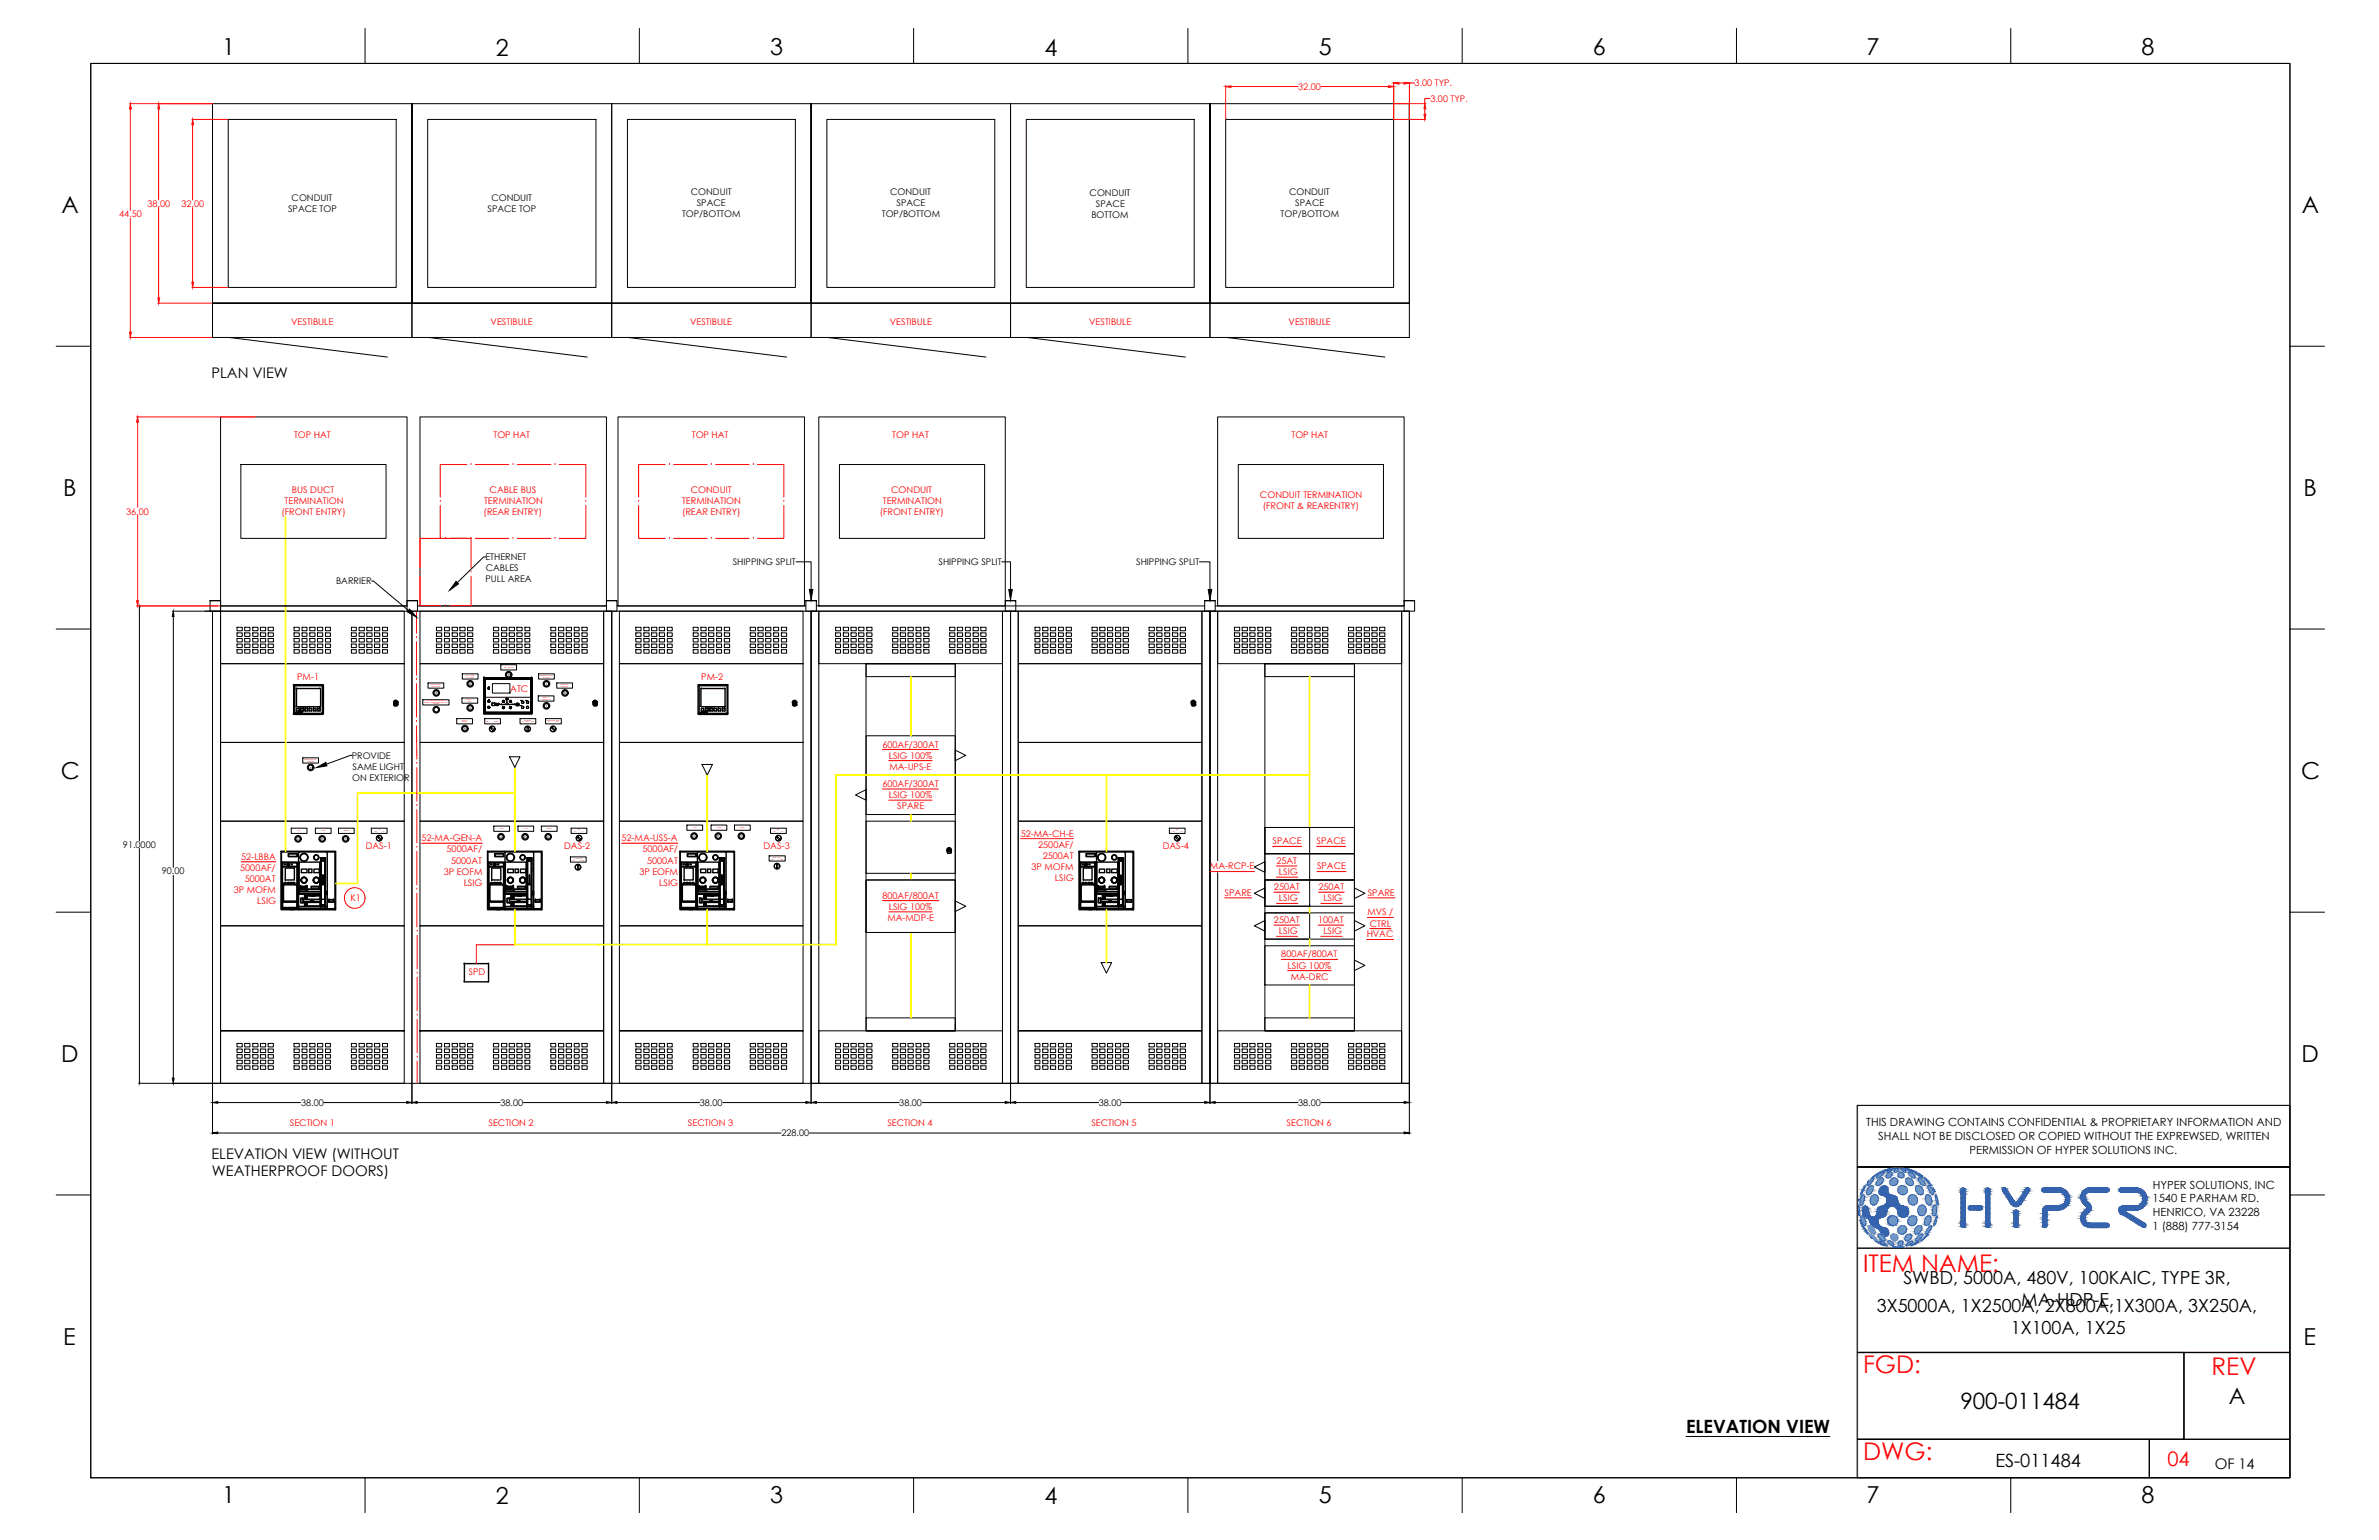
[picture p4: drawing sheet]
<svg xmlns="http://www.w3.org/2000/svg" width="432mm" height="279mm" viewBox="0 0 432 279" stroke-linecap="round" stroke-linejoin="round" font-family="sans-serif">
<defs><g id="words">
<g font-size="4.4" fill="#f00">
<text x="338.2" y="230.8">ITEM NAME:</text>
<text x="338.2" y="249.1">FGD:</text>
<text x="401.4" y="249.4">REV</text>
<text x="338.2" y="264.9">DWG:</text>
</g>
<g font-size="4.2">
<text x="40.4" y="10">1</text>
<text x="90" y="10.1">2</text>
<text x="139.8" y="10">3</text>
<text x="189.6" y="10.1">4</text>
<text x="239.4" y="10">5</text>
<text x="289.1" y="10">6</text>
<text x="338.8" y="10">7</text>
<text x="388.7" y="10">8</text>
<text x="11.1" y="38.7">A</text>
<text x="417.8" y="38.7">A</text>
<text x="11.5" y="90">B</text>
<text x="418.1" y="90">B</text>
<text x="11" y="141.3">C</text>
<text x="417.7" y="141.3">C</text>
<text x="11.1" y="192.7">D</text>
<text x="417.7" y="192.7">D</text>
<text x="11.5" y="244">E</text>
<text x="418.1" y="244">E</text>
<text x="40.4" y="272.7">1</text>
<text x="90" y="272.8">2</text>
<text x="139.8" y="272.7">3</text>
<text x="189.6" y="272.8">4</text>
<text x="239.4" y="272.7">5</text>
<text x="289.1" y="272.7">6</text>
<text x="338.8" y="272.7">7</text>
<text x="388.7" y="272.7">8</text>
</g>
<g font-size="4.1">
<text x="355.8" y="255.7">900-011484</text>
<text x="404.5" y="254.7">A</text>
</g>
<text font-size="3.6" fill="#f00" x="393.4" y="266">04</text>
<g font-size="3.3">
<text x="345.5" y="233">SWBD, 5000A, 480V, 100KAIC, TYPE 3R,</text>
<text x="340.6" y="238.1">3X5000A, 1X2500A, 2X800A,1X300A, 3X250A,</text>
<text x="366.9" y="236.9">MA-HDP-E,</text>
<text x="365" y="242">1X100A, 1X25</text>
<text x="306" y="259.9">ELEVATION VIEW</text>
<text x="362.2" y="266.1">ES-011484</text>
</g>
<g font-size="2.7">
<text x="38.4" y="68.6">PLAN VIEW</text>
<text x="38.4" y="210.2">ELEVATION VIEW (WITHOUT</text>
<text x="38.4" y="213.4">WEATHERPROOF DOORS)</text>
<text x="402" y="266.5">OF 14</text>
</g>
<g font-size="2">
<text x="338.7" y="204.4">THIS DRAWING CONTAINS CONFIDENTIAL &amp; PROPRIETARY INFORMATION AND</text>
<text x="340.9" y="206.8">SHALL NOT BE DISCLOSED OR COPIED WITHOUT THE EXPREWSED, WRITTEN</text>
<text x="357.5" y="209.3">PERMISSION OF HYPER SOLUTIONS INC.</text>
<text x="390.7" y="215.7">HYPER SOLUTIONS, INC</text>
<text x="390.7" y="218.1">1540 E PARHAM RD.</text>
<text x="390.7" y="220.6">HENRICO, VA 23228</text>
<text x="390.7" y="223.2">1 (888) 777-3154</text>
</g>
<g font-size="1.7" fill="#f00">
<text x="235.6" y="16.3">32.00</text>
<text x="256.8" y="15.6">3.00 TYP.</text>
<text x="259.6" y="18.4">3.00 TYP.</text>
<text x="21.6" y="39.4">44.50</text>
<text x="26.8" y="37.5">38.00</text>
<text x="32.9" y="37.5">32.00</text>
<text x="52.9" y="58.9">VESTIBULE</text>
<text x="89.1" y="58.9">VESTIBULE</text>
<text x="125.3" y="58.9">VESTIBULE</text>
<text x="161.5" y="58.9">VESTIBULE</text>
<text x="197.7" y="58.9">VESTIBULE</text>
<text x="233.9" y="58.9">VESTIBULE</text>
<text x="53.4" y="79.4">TOP HAT</text>
<text x="89.6" y="79.4">TOP HAT</text>
<text x="125.6" y="79.4">TOP HAT</text>
<text x="162" y="79.4">TOP HAT</text>
<text x="234.4" y="79.4">TOP HAT</text>
<text x="53" y="89.4">BUS DUCT</text>
<text x="88.9" y="89.4">CABLE BUS</text>
<text x="125.4" y="89.4">CONDUIT</text>
<text x="161.8" y="89.4">CONDUIT</text>
<text x="22.9" y="93.4">36.00</text>
<text x="51.1" y="93.4">(FRONT ENTRY)</text>
<text x="51.7" y="91.4">TERMINATION</text>
<text x="87.8" y="93.4">(REAR ENTRY)</text>
<text x="87.8" y="91.4">TERMINATION</text>
<text x="123.8" y="91.4">TERMINATION</text>
<text x="123.8" y="93.4">(REAR ENTRY)</text>
<text x="159.7" y="93.4">(FRONT ENTRY)</text>
<text x="160.2" y="91.4">TERMINATION</text>
<text x="228.7" y="90.4">CONDUIT TERMINATION</text>
<text x="229.2" y="92.4">(FRONT &amp; REARENTRY)</text>
<text x="53.9" y="123.4">PM-1</text>
<text x="92.6" y="125.6">ATC</text>
<text x="127.3" y="123.5">PM-2</text>
<text x="160.2" y="135.7">600AF/300AT</text>
<text x="161.3" y="137.7">LSIG 100%</text>
<text x="160.2" y="142.8">600AF/300AT</text>
<text x="161.4" y="139.7">MA-UPS-E</text>
<text x="161.3" y="144.8">LSIG 100%</text>
<text x="162.8" y="146.8">SPARE</text>
<text x="43.8" y="156">52-LBBA</text>
<text x="66.4" y="154.1">DAS-1</text>
<text x="76.5" y="152.7">52-MA-GEN-A</text>
<text x="81.1" y="154.6">5000AF/</text>
<text x="102.4" y="154.1">DAS-2</text>
<text x="112.8" y="152.7">52-MA-USS-A</text>
<text x="116.6" y="154.6">5000AF/</text>
<text x="138.6" y="154.1">DAS-3</text>
<text x="185.3" y="151.8">52-MA-CH-E</text>
<text x="188.4" y="153.8">2500AF/</text>
<text x="189.3" y="155.8">2500AT</text>
<text x="211" y="154.1">DAS-4</text>
<text x="231" y="153.2">SPACE</text>
<text x="239" y="153.2">SPACE</text>
<text x="43.6" y="158">5000AF/</text>
<text x="44.4" y="160">5000AT</text>
<text x="80.5" y="158.7">3P EOFM</text>
<text x="81.9" y="156.7">5000AT</text>
<text x="84.2" y="160.7">LSIG</text>
<text x="116" y="158.7">3P EOFM</text>
<text x="117.4" y="156.7">5000AT</text>
<text x="119.7" y="160.7">LSIG</text>
<text x="187.2" y="157.9">3P MOFM</text>
<text x="191.5" y="159.9">LSIG</text>
<text x="219.6" y="157.7">MA-RCP-E</text>
<text x="231.2" y="161.6">250AT</text>
<text x="231.7" y="156.8">25AT</text>
<text x="232.1" y="158.8">LSIG</text>
<text x="239" y="157.7">SPACE</text>
<text x="239.3" y="161.6">250AT</text>
<text x="42.4" y="162.1">3P MOFM</text>
<text x="46.7" y="164">LSIG</text>
<text x="63.6" y="163.4">K1</text>
<text x="160.2" y="163">800AF/800AT</text>
<text x="161.1" y="167.1">MA-MDP-E</text>
<text x="161.3" y="165.1">LSIG 100%</text>
<text x="222.3" y="162.5">SPARE</text>
<text x="231.2" y="167.5">250AT</text>
<text x="232.1" y="163.5">LSIG</text>
<text x="239.2" y="167.5">100AT</text>
<text x="240.2" y="163.5">LSIG</text>
<text x="248.2" y="166.1">MVS /</text>
<text x="248.2" y="162.5">SPARE</text>
<text x="232.1" y="169.5">LSIG</text>
<text x="232.6" y="173.7">800AF/800AT</text>
<text x="240.2" y="169.5">LSIG</text>
<text x="248.1" y="170.1">HVAC</text>
<text x="248.6" y="168.1">CTRL</text>
<text x="85.1" y="176.9">SPD</text>
<text x="233.7" y="175.8">LSIG 100%</text>
<text x="234.3" y="177.8">MA-DRC</text>
<text x="52.6" y="204.3">SECTION 1</text>
<text x="88.7" y="204.3">SECTION 2</text>
<text x="124.9" y="204.3">SECTION 3</text>
<text x="161.1" y="204.3">SECTION 4</text>
<text x="198.1" y="204.3">SECTION 5</text>
<text x="233.5" y="204.3">SECTION 6</text>
</g>
<g font-size="1.7">
<text x="125.4" y="35.4">CONDUIT</text>
<text x="161.6" y="35.4">CONDUIT</text>
<text x="197.8" y="35.5">CONDUIT</text>
<text x="234" y="35.4">CONDUIT</text>
<text x="52.3" y="38.5">SPACE TOP</text>
<text x="52.9" y="36.5">CONDUIT</text>
<text x="88.5" y="38.5">SPACE TOP</text>
<text x="89.2" y="36.5">CONDUIT</text>
<text x="123.8" y="39.4">TOP/BOTTOM</text>
<text x="126.5" y="37.4">SPACE</text>
<text x="160" y="39.4">TOP/BOTTOM</text>
<text x="162.7" y="37.4">SPACE</text>
<text x="198.1" y="39.5">BOTTOM</text>
<text x="198.9" y="37.5">SPACE</text>
<text x="232.4" y="39.4">TOP/BOTTOM</text>
<text x="235.1" y="37.4">SPACE</text>
<text x="88.1" y="101.6">ETHERNET</text>
<text x="61" y="106">BARRIER</text>
<text x="88.1" y="105.6">PULL AREA</text>
<text x="88.2" y="103.6">CABLES</text>
<text x="133" y="102.6">SHIPPING SPLIT</text>
<text x="170.3" y="102.6">SHIPPING SPLIT</text>
<text x="206.2" y="102.6">SHIPPING SPLIT</text>
<text x="63.8" y="137.7">PROVIDE</text>
<text x="63.9" y="141.7">ON EXTERIOR</text>
<text x="64" y="139.7">SAME LIGHT</text>
<text x="22.3" y="153.8">91.0000</text>
<text x="29.4" y="158.6">90.00</text>
<text x="54.6" y="200.6">38.00</text>
<text x="90.8" y="200.6">38.00</text>
<text x="127" y="200.6">38.00</text>
<text x="163.2" y="200.6">38.00</text>
<text x="199.4" y="200.6">38.00</text>
<text x="235.6" y="200.6">38.00</text>
<text x="141.8" y="206.1">228.00</text>
</g>
<g font-size=".7">
<text x="79" y="126">R</text>
<text x="85.2" y="124.3">B</text>
<text x="92.2" y="122.6">R</text>
<text x="99" y="124.3">Y</text>
<text x="102.3" y="126">R</text>
<text x="85.2" y="128.7">B</text>
<text x="99" y="128.3">Y</text>
<text x="84.2" y="132.5">R</text>
<text x="53.9" y="152.5">G</text>
<text x="58.3" y="152.5">R</text>
<text x="62.5" y="152.5">A</text>
<text x="90.6" y="152.1">G</text>
<text x="95.1" y="152.1">R</text>
<text x="99.3" y="152.1">A</text>
<text x="125.7" y="151.9">G</text>
<text x="130.1" y="151.9">R</text>
<text x="134.3" y="151.9">A</text>
</g>
<text font-size=".5" x="56.3" y="139.5">R</text>
<g font-size=".2" fill="#f00">
<text x="78.1" y="124.3">OPEN TRANSITION</text>
<text x="78.3" y="124.7">INHIBIT ACTIVE</text>
<text x="84.5" y="122.6">UTILITY POWER</text>
<text x="84.7" y="123">AVAILABLE</text>
<text x="91.5" y="121.2">UPS IN BYPASS</text>
<text x="97.9" y="122.6">GENERATOR POWER</text>
<text x="98.5" y="123">AVAILABLE</text>
<text x="101.8" y="124.3">GENERATOR</text>
<text x="101.8" y="124.7">PREFERRED</text>
<text x="76.9" y="127.5">BYPASS/OVERRIDE. HOLD BUTTON TO</text>
<text x="77.6" y="127.2">OPEN TRANSITION INHIBIT</text>
<text x="78.5" y="127.8">OVERRIDE</text>
<text x="83.8" y="130.8">SYSTEM IN</text>
<text x="83.8" y="131.1">MANUAL</text>
<text x="84.7" y="127.1">SYSTEM ON</text>
<text x="84.9" y="127.3">UTILITY</text>
<text x="88.2" y="131">AUTO</text>
<text x="89.6" y="131">MANUAL</text>
<text x="94.6" y="131.1">OFF</text>
<text x="95.2" y="130.8">GEN START</text>
<text x="95.4" y="131.1">AUTO</text>
<text x="96.5" y="131.1">RUN</text>
<text x="98.4" y="127">GENERATOR</text>
<text x="98.5" y="126.7">SYSTEM ON</text>
<text x="99.3" y="130.8">PREFERRED SOURCE</text>
<text x="99.5" y="131.1">UTI</text>
<text x="100.9" y="131.1">GEN</text>
<text x="55.1" y="137.9">LINE SIDE OF 52-LBBA</text>
<text x="55.7" y="138.2">ENERGIZED</text>
<text x="53.9" y="150.8">OPEN</text>
<text x="58.1" y="150.8">CLOSED</text>
<text x="62.4" y="150.8">TRIPPED</text>
<text x="68" y="151">OFF</text>
<text x="68.6" y="150.6">DAS</text>
<text x="69.4" y="151">ON</text>
<text x="90.8" y="150.4">OPEN</text>
<text x="95" y="150.4">CLOSED</text>
<text x="99.2" y="150.4">TRIPPED</text>
<text x="104.1" y="155.8">52-MA-GEN-A</text>
<text x="104.2" y="151">OFF</text>
<text x="104.8" y="150.6">DAS</text>
<text x="105.6" y="151">ON</text>
<text x="125.8" y="150.3">OPEN</text>
<text x="130" y="150.3">CLOSED</text>
<text x="134.3" y="150.3">TRIPPED</text>
<text x="140" y="156">TRIP</text>
<text x="140.3" y="155.7">52-MA-USS-A</text>
<text x="140.4" y="151">OFF</text>
<text x="141" y="150.6">DAS</text>
<text x="141.4" y="156">CLOSE</text>
<text x="141.8" y="151">ON</text>
<text x="212.8" y="151">OFF</text>
<text x="213.5" y="150.6">DAS</text>
<text x="214.2" y="151">ON</text>
<text x="103.9" y="156.2">TRIP</text>
<text x="105.2" y="156.2">CLOSE</text>
</g>
</g></defs>
<!-- layer: GRID -->
<path d="M415.6 200.5h-78.5v67.5" fill="none" stroke="#6ec1dd" stroke-width=".25"/>
<!-- layer: DEVICE -->
<g fill="none" stroke="#000" stroke-width=".18">
<path d="M55 137.5h2.8v.9h-2.8zM76.7 127h4.8v.9h-4.8zM77.7 123.9h2.8v1h-2.8zM82.9 130.4h2.9v.9h-2.9zM83.8 126.6h2.9v1h-2.9zM83.9 122.3h2.9v.9h-2.9zM87.8 123.4h.1M87.8 123.3h.1M87.8 129.2h.1M87.8 123.5h.1M87.8 129h.1M87.8 123.6h.1"/>
<path d="M87.8 128.9h.1M87.8 123.8h.1M87.8 128.8h.1M87.8 123.9h.1M87.8 128.7h.1M87.8 124h.1M87.8 128.5h.1M87.8 124.2h.1M87.8 128.4h.1M87.8 128.3v.1M87.8 124.3h.1M87.8 128.3h.1"/>
<path d="M87.8 128.2v.1M87.8 124.4h.1M87.8 128.2h.1M87.8 128.1v.1M87.8 124.5h.1M87.8 128h.1M87.8 124.7h.1M87.8 127.9h.1M87.8 124.9h.1M87.8 124.8v.1M87.8 127.7h.1M87.8 125h.1"/>
<path d="M87.8 124.9v.1M87.8 127.6h.1M87.8 125.1h.1M87.8 125v.1M87.8 127.5h.1M87.8 125.2h.1M87.8 127.3h.1M87.8 125.4h.1M87.8 127.2h.1M87.8 125.5h.1M87.8 127.1h.1M87.8 125.6h.1"/>
<path d="M87.8 127h.1M87.8 125.7h.1M87.8 126.8h.1M87.8 125.9h.1M87.8 126.7h.1M87.8 126.6v.1M87.8 126h.1M87.8 126.6h.1M87.8 126.5v.1M87.8 126.1h.1M87.8 126.4h.1M87.8 123.7h.1"/>
<path d="M87.8 128.1h.1M87.8 127.8h.1M87.8 124.8h.1M87.8 125.3h.1M87.8 126.9h.1M87.8 126.5h.1M87.8 126.3h.1M87.8 123.1v6.4M87.8 123.1h8.7M87.8 123.1h.1M87.8 129.5h.1M87.8 129v.1"/>
<path d="M87.8 128.7v.1M87.8 128.6v.1M87.8 127.8v.1M87.8 127.7v.1M87.8 127.1v.1M87.8 127v.1M87.8 126.9v.1M87.8 126.1v.1M87.8 126v.1M87.8 125.4v.1M87.8 125.3v.1M87.8 124.5v.1"/>
<path d="M87.8 124.4v.1M87.8 124.1v.1M87.8 123.8v.1M87.8 123.7v.1M87.8 129.1h.1M87.8 128.6h.1M87.8 124.1h.1M87.8 124.6h.1M87.8 126.2h.1M87.8 123.3v.1M87.8 123.1v.2M87.8 129.2v.3"/>
<path d="M87.8 129.5h8.7zM87.8 123h.1M87.8 123h8.7zM87.8 129.5h8.7M87.8 123h8.7M87.8 123.4v.1M87.8 123.5v.1M87.8 123.6v.1M87.8 123.9v.1M87.8 124v.1M87.8 124.2v.1M87.8 124.3v.1"/>
<path d="M87.8 124.6v.1M87.8 124.7v.1M87.8 125.1v.1M87.8 125.2v.1M87.8 125.5v.1M87.8 125.6v.1M87.8 125.7v.2M87.8 125.9v.1M87.8 126.2v.1M87.8 126.3v.1M87.8 126.4v.1M87.8 126.7v.1"/>
<path d="M87.8 126.8v.1M87.8 127.2v.1M87.8 127.3v.2M87.8 127.5v.1M87.8 127.6v.1M87.8 127.9v.1M87.8 128v.1M87.8 128.4v.1M87.8 128.5v.1M87.8 128.8v.1M87.8 128.9v.1M87.8 129.1v.1"/>
<path d="M87.9 129.5h8.6M87.9 123h.1M87.9 123.1h8.6M88 130.4h2.8v.9h-2.8zM88 123.3h.1M88 123.4h.1M88 129.2h.1M88 123.5h.1M88 129h.1M88 123.6h.1M88 128.9h.1M88 123.7h.1"/>
<path d="M88 123.8h.1M88 128.8h.1M88 123.9h.1M88 128.7h.1M88 124h.1M88 128.5h.1M88 124.1h.1M88 124.2h.1M88 128.3h.1M88 128.4h.1M88 124.3h.1M88 128.2h.1"/>
<path d="M88 124.4h.1M88 124.5h.1M88 128.1h.1M88 124.6h.1M88 128h.1M88 124.7h.1M88 127.8h.1M88 127.9h.1M88 124.8h.1M88 124.9h.1M88 127.7h.1M88 125h.1"/>
<path d="M88 127.6h.1M88 125.1h.1M88 127.5h.1M88 125.2h.1M88 127.3h.1M88 125.3h.1M88 125.4h.1M88 127.2h.1M88 125.5h.1M88 127.1h.1M88 125.6h.1M88 126.9h.1"/>
<path d="M88 127h.1M88 125.7h.1M88 126.8h.1M88 125.9h.1M88 126.6h.1M88 126.7h.1M88 126h.1M88 126.1h.1M88 126.5h.1M88 126.2h.1M88 126.4h.1M88 126.3h.1"/>
<path d="M88 123.3h8.3M88 129.2h8.3M88 123.3h8.3v5.9l-8.3 .1zM88 123.3h8.3v6l-8.3-.1zM88 129.2v-5.9h8.3v5.9M88.1 126.5h8.2v2.7h-8.2zM88.1 123.3h8.2v5.9h-8.2zM88.5 124.9v.1zM88.5 127.1h.4v.2l-.2-.2-.2 .2 .2 .2 .2-.1v-.1l-.2 .2-.2-.1zM88.5 128.2h.4v.1l-.2-.1-.2 .1 .2 .2h.2v-.2l-.2 .2h-.2zM88.6 124.9h.1M88.6 125h.1"/>
<path d="M88.6 124.9v.1M88.7 128.2l.2 .1-.2 .2-.1-.2zM88.7 128.3l.1 .1zM88.7 125h.1M88.7 124.9h.1M88.7 124.9v.1M88.7 127.1h.1M88.7 127.2h.1M88.7 127.3h.1M88.7 127.4h.1M88.7 127.1v.3M88.8 124.9h.1"/>
<path d="M88.8 125h.1M88.8 124.9v.1M89.2 127.6l.6-.1 .1 .5h-.6zM89.3 127.6v.4M89.3 127.6h.1M89.3 127.6h.5M89.3 128h.5M89.3 128h.1M89.4 124h3.1v1.7h-3.1zM89.8 127.6h.1M89.8 127.6v.4M89.8 128h.1"/>
<path d="M90.1 127.7h.4M90.1 128h.4M90.1 128h.1M90.1 127.7h.1M90.1 127.7v.3M90.1 127.8h.1M90.2 127.8h.1M90.3 127.8h-.2M90.3 127.8h.1M90.5 127.7h.1M90.5 128h.1M90.5 127.7v.3"/>
<path d="M90.6 127.8h.4M90.6 127.8h.1M90.9 120.6h2.9v1h-2.9zM91 127.8h.1M91.2 127.8h.4zM91.2 127.1h.3l.1 .2-.2-.2-.2 .2 .2 .2 .1-.1 .1-.1-.2 .2-.2-.1zM91.2 128.2h.3l.1 .2-.2-.2-.2 .2 .2 .2 .1-.1 .1-.1-.2 .2-.2-.1zM91.2 127.3h.1M91.2 127.3h.3M91.2 128.4l.3-.1-.2 .1M91.2 128.4h.1M91.3 127.3h.1"/>
<path d="M91.3 128.4h.1M91.5 127.3h.1M91.5 128.4h.1M91.7 127.8h.6M91.7 127.8h.1M91.8 127l.2-.2v.8M91.8 127h.1M91.8 126.9h.1M91.8 126.9v.1M92 127.6h.1M92 126.7h.1M92 126.7l.2 .2"/>
<path d="M92 126.7l-.2 .2M92.2 127h.1M92.2 127l-.2-.2v.8M92.2 126.9h.1M92.2 126.9v.1M92.3 127.8h.1M92.4 127.8h.5zM92.5 127.1h.3l.1 .2-.2-.2-.2 .2 .2 .2 .1-.1 .1-.1-.2 .2-.2-.1zM92.5 128.2h.3l.1 .2-.2-.2-.2 .2 .2 .2 .1-.1 .1-.1-.2 .2-.2-.1zM92.5 127.3h.1M92.5 127.3h.3M92.5 128.4l.2-.1-.2 .1"/>
<path d="M92.5 128.4h.1M92.5 127.3h.2M92.7 127.3h.1M92.8 128.4h.1M92.8 127.3h.1M93 127.8h.4M93 127.8h.1M93.4 127.8h.1M93.6 127.7l.6-.1 .1 .4-.5 .1-.2-.2zM93.6 127.8l.3-.2v.4zM93.9 127.6h.1M93.9 127.6l.4 .2-.2 .2h-.2l.2-.2z"/>
<path d="M93.9 127.6l.1 .2-.1 .2zM94.4 130.4h2.8v.9h-2.8zM94.6 128h.1M94.6 127.1h.1M94.7 128.2h.3l.1 .1-.1-.1h-.3l-.1 .1 .2 .2h.2l.1-.2-.1 .2h-.3zM94.7 127.2h.3l.1 .2-.3-.2-.2 .2 .2 .2 .3-.2-.1 .2h-.3zM95.4 127.1h.1zM95.6 128.2h.3l.1 .1-.1-.1h-.3l-.1 .1 .3 .2h.1l.1-.2-.2 .2h-.2zM95.6 127.2h.3l.1 .2-.2-.2-.3 .2 .3 .2 .2-.2-.1 .2h-.3zM96.3 123.3v.2M96.3 129.2h.1M96.3 123.5v.1"/>
<path d="M96.3 129v.2M96.3 123.6v.1M96.3 128.9v.1M96.3 123.7v.1M96.3 128.7v.2M96.3 123.8v.2M96.3 128.6v.1M96.3 124v.1M96.3 128.5v.1M96.3 124.1v.2M96.3 128.3v.2M96.3 124.3v.1"/>
<path d="M96.3 128.2v.1M96.3 124.4v.1M96.3 128.1v.1M96.3 124.5v.2M96.3 128v.1M96.3 124.7v.1M96.3 127.8v.2M96.3 124.8v.1M96.3 127.7v.1M96.3 124.9v.1M96.3 127.6v.1M96.3 125v.2"/>
<path d="M96.3 127.5v.1M96.3 125.2v.1M96.3 127.3v.2M96.3 125.3v.1M96.3 127.1v.2M96.3 125.4v.2M96.3 127v.1M96.3 125.6v.1M96.3 126.9v.1M96.3 125.7v.2M96.3 126.8v.1M96.3 125.9v.1"/>
<path d="M96.3 126.6v.2M96.3 126v.1M96.3 126.5v.1M96.3 126.1v.2M96.3 126.3v.2M96.3 123.4h.1M96.3 123.3v.1M96.3 123.5h.1M96.3 129v.1M96.3 123.6h.1M96.3 128.9h.1M96.3 123.8h.1"/>
<path d="M96.3 128.8h.1M96.3 128.7v.1M96.3 123.9h.1M96.3 123.8v.1M96.3 128.7h.1M96.3 124h.1M96.3 128.5h.1M96.3 124.1v.1M96.3 128.4h.1M96.3 128.3v.1M96.3 124.3h.1M96.3 128.3h.1"/>
<path d="M96.3 124.4h.1M96.3 128.2h.1M96.3 124.5h.1M96.3 124.5v.1M96.3 128h.1M96.3 124.7h.1M96.3 127.9h.1M96.3 127.8v.1M96.3 124.9h.1M96.3 127.7h.1M96.3 125h.1M96.3 127.6h.1"/>
<path d="M96.3 125.1h.1M96.3 125v.1M96.3 127.5h.1M96.3 125.2h.1M96.3 127.3h.1M96.3 125.4h.1M96.3 127.2h.1M96.3 127.1v.1M96.3 125.5h.1M96.3 125.4v.1M96.3 127.1h.1M96.3 125.6h.1"/>
<path d="M96.3 127h.1M96.3 125.7h.1M96.3 126.8h.1M96.3 125.9h.1M96.3 126.7h.1M96.3 126.6v.1M96.3 126h.1M96.3 126.6h.1M96.3 126.1h.1M96.3 126.1v.1M96.3 126.4h.1M96.3 126.3h.1"/>
<path d="M96.3 123.3h.1M96.5 129.5h.1M96.5 123.1h.1M96.5 123h.1M96.5 123.3h.1M96.5 123.4v.1M96.5 129.2h.1M96.5 129.2v.3M96.5 123.5v.1M96.5 129h.1M96.5 129.1v.1M96.5 123.6v.1"/>
<path d="M96.5 128.9h.1M96.5 128.9v.1M96.5 123.8h.1M96.5 128.7h.1M96.5 128.8v.1M96.5 123.9v.1M96.5 128.6h.1M96.5 124v.1M96.5 128.5h.1M96.5 128.5v.1M96.5 124.2v.1M96.5 128.3h.1"/>
<path d="M96.5 128.4v.1M96.5 124.3v.1M96.5 128.2h.1M96.5 124.5h.1M96.5 128.1h.1M96.5 124.6v.1M96.5 128h.1M96.5 128v.1M96.5 124.7v.1M96.5 127.8h.1M96.5 127.9v.1M96.5 124.9h.1"/>
<path d="M96.5 127.7h.1M96.5 125h.1M96.5 127.6h.1M96.5 127.6v.1M96.5 125.1v.1M96.5 127.5h.1M96.5 127.5v.1M96.5 125.2v.1M96.5 127.3h.1M96.5 127.3v.2M96.5 125.4h.1M96.5 127.1h.1"/>
<path d="M96.5 127.2v.1M96.5 125.5v.1M96.5 127h.1M96.5 125.6v.1M96.5 126.9h.1M96.5 125.7v.2M96.5 126.8h.1M96.5 126.8v.1M96.5 125.9v.1M96.5 126.6h.1M96.5 126.7v.1M96.5 126.1h.1"/>
<path d="M96.5 126.5h.1M96.5 126.2v.1M96.5 126.4h.1M96.5 126.4v.1M96.5 126.3v.1M96.5 123.1v.2M96.5 123.1v6.4M96.5 123.4h.1M96.5 123.3v.1M96.5 123.5h.1M96.5 123.6h.1M96.5 129.1h.1"/>
<path d="M96.5 123.7h.1M96.5 123.7v.1M96.5 128.8h.1M96.5 128.7v.1M96.5 123.9h.1M96.5 123.8v.1M96.5 124h.1M96.5 128.6v.1M96.5 124.1h.1M96.5 124.2h.1M96.5 124.3h.1M96.5 128.4h.1"/>
<path d="M96.5 128.3v.1M96.5 124.4h.1M96.5 128.2v.1M96.5 124.4v.1M96.5 128.1v.1M96.5 124.6h.1M96.5 124.5v.1M96.5 124.7h.1M96.5 124.8h.1M96.5 127.9h.1M96.5 127.8v.1M96.5 124.8v.1"/>
<path d="M96.5 127.7v.1M96.5 124.9v.1M96.5 125.1h.1M96.5 125v.1M96.5 125.2h.1M96.5 125.3h.1M96.5 125.3v.1M96.5 127.2h.1M96.5 127.1v.1M96.5 125.5h.1M96.5 125.4v.1M96.5 125.6h.1"/>
<path d="M96.5 127v.1M96.5 125.7h.1M96.5 126.9v.1M96.5 125.9h.1M96.5 126h.1M96.5 126.7h.1M96.5 126.6v.1M96.5 126v.1M96.5 126.5v.1M96.5 126.2h.1M96.5 126.1v.1M96.5 126.3h.1"/>
<path d="M96.5 124.1v.1M96.5 129v.1M97.7 126.3h2.8v.9h-2.8zM97.8 122.3h2.8v.9h-2.8zM99 130.4h2.9v.9h-2.9zM101.1 123.9h2.8v1h-2.8zM157.2 133.5h16.2v7.1h-16.2zM52.9 150.3h2.8v.9h-2.8zM57.2 150.3h2.9v.9h-2.9zM61.4 150.3h2.9v.9h-2.9zM67.4 150.3h2.9v.9h-2.9zM89.6 149.9h2.9v.9h-2.9z"/>
<path d="M94 149.9h2.9v.9h-2.9zM98.3 149.9h2.8v.9h-2.8zM103.5 155.5h2.9v.9h-2.9zM103.7 150.3h2.8v.9h-2.8zM124.7 149.7h2.8v.9h-2.8zM129.1 149.7h2.8v.9h-2.8zM133.3 149.7h2.9v.9h-2.9zM139.6 155.3h2.9v.9h-2.9zM139.9 150.3h2.8v.9h-2.8zM157.2 159.7h16.2v9.5h-16.2zM157.2 149h16.2v9.4h-16.2zM157.2 140.6h16.2v7.2h-16.2z"/>
<path d="M212.2 150.3h2.9v.9h-2.9zM229.6 171.6h16.2v7.1h-16.2zM337.1 211.7h78.5M306 260.6h26.1"/>
<circle cx="90.2" cy="127.8" r=".23"/>
</g>
<!-- layer: 0 -->
<g fill="none" stroke="#000" stroke-width=".18">
<path d="M16.5 11.5h399.1v256.6h-399.1zM38.6 18.8v36.2h36.2v-36.2h-36.2v36.2h36.2v-36.2v36.2h36.2v-36.2h-36.2v36.2h181v-36.2M66.3 5.2v6.3M111 18.8h36.2v36.2h-36.2zM116 5.2v6.3M147.2 18.8h36.2v36.2h-36.2zM147.2 18.8v36.2M165.8 5.2v6.3M183.4 18.8h36.2v36.2h-36.2zM183.4 18.8v36.2M215.6 5.2v6.3M219.6 18.8v36.2v-36.2"/>
<path d="M219.6 18.8h36.2v36.2h-36.2zM219.6 18.8v36.2M265.4 5.2v6.3M315.2 5.2v6.3M365 5.2v6.3M41.4 21.7h30.5v30.4h-30.5zM77.6 21.7h30.6v30.4h-30.6zM113.9 21.7h30.5v30.4h-30.5zM150.1 21.7h30.5v30.4h-30.5zM186.3 21.7h30.5v30.4h-30.5zM222.5 21.7h30.4v30.4h-30.4zM38.6 55h36.2v6.2h-36.2z"/>
<path d="M74.8 55h36.2v6.2h-36.2zM111 55h36.2v6.2h-36.2zM147.2 55h36.2v6.2h-36.2zM183.4 55h36.2v6.2h-36.2zM219.6 55h36.2v6.2h-36.2zM10.2 62.8h6.3M40 75.6h33.9v34.3h-33.9zM41.6 61.2l28.7 3.6M76.2 75.6h33.9v34.3h-33.9zM77.8 61.2l28.8 3.6M112.2 75.6h33.8v34.3h-33.8zM114 61.2l28.8 3.6"/>
<path d="M148.6 75.6h33.9v34.3h-33.9zM150.2 61.2l28.8 3.6M186.5 61.2l28.7 3.6M221 75.6h33.9v34.3h-33.9zM222.7 61.2l28.7 3.6M415.6 62.8h6.3M43.7 84.3h26.4v13.4h-26.4zM152.4 84.3h26.3v13.4h-26.3zM224.8 84.3h26.3v13.4h-26.3zM10.2 114.1h6.3M25.2 109.9h14.3M25.3 110.1v42.4"/>
<path d="M31.3 110.9h7.3M31.5 111.8v45.6M38.1 109v1.9h1.9v-1.9h-1.9h1.9v1.9M38.6 110.9h36.2v85.6h-36.2zM38.6 110.9h1.4v85.6h-1.4zM40 110.9h33.4v9.5h-33.4zM40 109.9h33.9M43 113.8h1v.6h-1zM43 114.8h1v.7h-1zM43 115.8h1v.7h-1zM43 116.9h1v.6h-1zM43 117.9h1v.6h-1z"/>
<path d="M44.4 113.8h1v.6h-1zM44.4 114.8h1v.7h-1zM44.4 115.8h1v.7h-1zM44.4 116.9h1v.6h-1zM44.4 117.9h1v.6h-1zM45.9 113.8h.9v.6h-.9zM45.9 114.8h.9v.7h-.9zM45.9 115.8h.9v.7h-.9zM45.9 116.9h.9v.6h-.9zM45.9 117.9h.9v.6h-.9zM47.3 113.8h.9v.6h-.9zM47.3 114.8h.9v.7h-.9z"/>
<path d="M47.3 115.8h.9v.7h-.9zM47.3 116.9h.9v.6h-.9zM47.3 117.9h.9v.6h-.9zM48.7 113.8h.9v.6h-.9zM48.7 114.8h.9v.7h-.9zM48.7 115.8h.9v.7h-.9zM48.7 116.9h.9v.6h-.9zM48.7 117.9h.9v.6h-.9zM53.4 113.8h.9v.6h-.9zM53.4 114.8h.9v.7h-.9zM53.4 115.8h.9v.7h-.9zM53.4 116.9h.9v.6h-.9z"/>
<path d="M53.4 117.9h.9v.6h-.9zM54.8 113.8h.9v.6h-.9zM54.8 114.8h.9v.7h-.9zM54.8 115.8h.9v.7h-.9zM54.8 116.9h.9v.6h-.9zM54.8 117.9h.9v.6h-.9zM56.2 113.8h1v.6h-1zM56.2 114.8h1v.7h-1zM56.2 115.8h1v.7h-1zM56.2 116.9h1v.6h-1zM56.2 117.9h1v.6h-1zM57.6 113.8h1v.6h-1z"/>
<path d="M57.6 114.8h1v.7h-1zM57.6 115.8h1v.7h-1zM57.6 116.9h1v.6h-1zM57.6 117.9h1v.6h-1zM59.1 113.8h.9v.6h-.9zM59.1 114.8h.9v.7h-.9zM59.1 115.8h.9v.7h-.9zM59.1 116.9h.9v.6h-.9zM59.1 117.9h.9v.6h-.9zM63.8 113.8h.9v.6h-.9zM63.8 114.8h.9v.7h-.9zM63.8 115.8h.9v.7h-.9z"/>
<path d="M63.8 116.9h.9v.6h-.9zM63.8 117.9h.9v.6h-.9zM65.2 113.8h.9v.6h-.9zM65.2 114.8h.9v.7h-.9zM65.2 115.8h.9v.7h-.9zM65.2 116.9h.9v.6h-.9zM65.2 117.9h.9v.6h-.9zM66.6 113.8h.9v.6h-.9zM66.6 114.8h.9v.7h-.9zM66.6 115.8h.9v.7h-.9zM66.6 116.9h.9v.6h-.9zM66.6 117.9h.9v.6h-.9z"/>
<path d="M67.5 105.4h.3l6.3 5.4M68 113.8h.9v.6h-.9zM68 114.8h.9v.7h-.9zM68 115.8h.9v.7h-.9zM68 116.9h.9v.6h-.9zM68 117.9h.9v.6h-.9zM69.4 113.8h.9v.6h-.9zM69.4 114.8h.9v.7h-.9zM69.4 115.8h.9v.7h-.9zM69.4 116.9h.9v.6h-.9zM69.4 117.9h.9v.6h-.9zM73.9 109v1.9h1.9v-1.9h-1.9h1.9"/>
<path d="M74.8 110.9h36.2v85.6h-36.2zM75.8 109.9h34.3M76.2 110.9h33.4v9.5h-33.4zM79.2 113.8h1v.6h-1zM79.2 114.8h1v.7h-1zM79.2 115.8h1v.7h-1zM79.2 116.9h1v.6h-1zM79.2 117.9h1v.6h-1zM80.7 113.8h.9v.6h-.9zM80.7 114.8h.9v.7h-.9zM80.7 115.8h.9v.7h-.9zM80.7 116.9h.9v.6h-.9z"/>
<path d="M80.7 117.9h.9v.6h-.9zM82.1 113.8h.9v.6h-.9zM82.1 114.8h.9v.7h-.9zM82.1 115.8h.9v.7h-.9zM82.1 116.9h.9v.6h-.9zM82.1 117.9h.9v.6h-.9zM83.5 113.8h.9v.6h-.9zM83.5 114.8h.9v.7h-.9zM83.5 115.8h.9v.7h-.9zM83.5 116.9h.9v.6h-.9zM83.5 117.9h.9v.6h-.9zM84.9 113.8h.9v.6h-.9z"/>
<path d="M84.9 114.8h.9v.7h-.9zM84.9 115.8h.9v.7h-.9zM84.9 116.9h.9v.6h-.9zM84.9 117.9h.9v.6h-.9zM88.2 101h-.4l-4.8 4.7M89.6 113.8h.9v.6h-.9zM89.6 114.8h.9v.7h-.9zM89.6 115.8h.9v.7h-.9zM89.6 116.9h.9v.6h-.9zM89.6 117.9h.9v.6h-.9zM91 113.8h1v.6h-1zM91 114.8h1v.7h-1z"/>
<path d="M91 115.8h1v.7h-1zM91 116.9h1v.6h-1zM91 117.9h1v.6h-1zM92.4 113.8h1v.6h-1zM92.4 114.8h1v.7h-1zM92.4 115.8h1v.7h-1zM92.4 116.9h1v.6h-1zM92.4 117.9h1v.6h-1zM93.8 113.8h1v.6h-1zM93.8 114.8h1v.7h-1zM93.8 115.8h1v.7h-1zM93.8 116.9h1v.6h-1z"/>
<path d="M93.8 117.9h1v.6h-1zM95.3 113.8h.9v.6h-.9zM95.3 114.8h.9v.7h-.9zM95.3 115.8h.9v.7h-.9zM95.3 116.9h.9v.6h-.9zM95.3 117.9h.9v.6h-.9zM100 113.8h.9v.6h-.9zM100 114.8h.9v.7h-.9zM100 115.8h.9v.7h-.9zM100 116.9h.9v.6h-.9zM100 117.9h.9v.6h-.9zM101.4 113.8h.9v.6h-.9z"/>
<path d="M101.4 114.8h.9v.7h-.9zM101.4 115.8h.9v.7h-.9zM101.4 116.9h.9v.6h-.9zM101.4 117.9h.9v.6h-.9zM102.8 113.8h.9v.6h-.9zM102.8 114.8h.9v.7h-.9zM102.8 115.8h.9v.7h-.9zM102.8 116.9h.9v.6h-.9zM102.8 117.9h.9v.6h-.9zM104.2 113.8h.9v.6h-.9zM104.2 114.8h.9v.7h-.9zM104.2 115.8h.9v.7h-.9z"/>
<path d="M104.2 116.9h.9v.6h-.9zM104.2 117.9h.9v.6h-.9zM105.6 113.8h1v.6h-1zM105.6 114.8h1v.7h-1zM105.6 115.8h1v.7h-1zM105.6 116.9h1v.6h-1zM105.6 117.9h1v.6h-1zM109.6 110.9h1.4v85.6h-1.4zM110.1 109v1.9h1.9v-1.9h-1.9h1.9M111 110.9h36.2v85.6h-36.2zM112 109.9h34.3M112.4 110.9h33.4v9.5h-33.4z"/>
<path d="M115.4 113.8h1v.6h-1zM115.4 114.8h1v.7h-1zM115.4 115.8h1v.7h-1zM115.4 116.9h1v.6h-1zM115.4 117.9h1v.6h-1zM116.9 113.8h.9v.6h-.9zM116.9 114.8h.9v.7h-.9zM116.9 115.8h.9v.7h-.9zM116.9 116.9h.9v.6h-.9zM116.9 117.9h.9v.6h-.9zM118.3 113.8h.9v.6h-.9zM118.3 114.8h.9v.7h-.9z"/>
<path d="M118.3 115.8h.9v.7h-.9zM118.3 116.9h.9v.6h-.9zM118.3 117.9h.9v.6h-.9zM119.7 113.8h.9v.6h-.9zM119.7 114.8h.9v.7h-.9zM119.7 115.8h.9v.7h-.9zM119.7 116.9h.9v.6h-.9zM119.7 117.9h.9v.6h-.9zM121.1 113.8h.9v.6h-.9zM121.1 114.8h.9v.7h-.9zM121.1 115.8h.9v.7h-.9zM121.1 116.9h.9v.6h-.9z"/>
<path d="M121.1 117.9h.9v.6h-.9zM125.8 113.8h.9v.6h-.9zM125.8 114.8h.9v.7h-.9zM125.8 115.8h.9v.7h-.9zM125.8 116.9h.9v.6h-.9zM125.8 117.9h.9v.6h-.9zM127.2 113.8h1v.6h-1zM127.2 114.8h1v.7h-1zM127.2 115.8h1v.7h-1zM127.2 116.9h1v.6h-1zM127.2 117.9h1v.6h-1zM128.6 113.8h1v.6h-1z"/>
<path d="M128.6 114.8h1v.7h-1zM128.6 115.8h1v.7h-1zM128.6 116.9h1v.6h-1zM128.6 117.9h1v.6h-1zM130.1 113.8h.9v.6h-.9zM130.1 114.8h.9v.7h-.9zM130.1 115.8h.9v.7h-.9zM130.1 116.9h.9v.6h-.9zM130.1 117.9h.9v.6h-.9zM131.5 113.8h.9v.6h-.9zM131.5 114.8h.9v.7h-.9zM131.5 115.8h.9v.7h-.9z"/>
<path d="M131.5 116.9h.9v.6h-.9zM131.5 117.9h.9v.6h-.9zM136.2 113.8h.9v.6h-.9zM136.2 114.8h.9v.7h-.9zM136.2 115.8h.9v.7h-.9zM136.2 116.9h.9v.6h-.9zM136.2 117.9h.9v.6h-.9zM137.6 113.8h.9v.6h-.9zM137.6 114.8h.9v.7h-.9zM137.6 115.8h.9v.7h-.9zM137.6 116.9h.9v.6h-.9zM137.6 117.9h.9v.6h-.9z"/>
<path d="M139 113.8h.9v.6h-.9zM139 114.8h.9v.7h-.9zM139 115.8h.9v.7h-.9zM139 116.9h.9v.6h-.9zM139 117.9h.9v.6h-.9zM140.4 113.8h.9v.6h-.9zM140.4 114.8h.9v.7h-.9zM140.4 115.8h.9v.7h-.9zM140.4 116.9h.9v.6h-.9zM140.4 117.9h.9v.6h-.9zM141.8 113.8h1v.6h-1zM141.8 114.8h1v.7h-1z"/>
<path d="M141.8 115.8h1v.7h-1zM141.8 116.9h1v.6h-1zM141.8 117.9h1v.6h-1zM144.5 101.9h2.7v5M146.3 109v1.9h1.9v-1.9h-1.9h1.9M147.2 110.9h36.2v85.6h-36.2zM147.2 110.9h1.4v85.6h-1.4zM148.2 109.9h70.5M148.6 110.9h33.4v9.5h-33.4zM151.7 113.8h.9v.6h-.9zM151.7 114.8h.9v.7h-.9zM151.7 115.8h.9v.7h-.9z"/>
<path d="M151.7 116.9h.9v.6h-.9zM151.7 117.9h.9v.6h-.9zM153.1 113.8h.9v.6h-.9zM153.1 114.8h.9v.7h-.9zM153.1 115.8h.9v.7h-.9zM153.1 116.9h.9v.6h-.9zM153.1 117.9h.9v.6h-.9zM154.5 113.8h.9v.6h-.9zM154.5 114.8h.9v.7h-.9zM154.5 115.8h.9v.7h-.9zM154.5 116.9h.9v.6h-.9zM154.5 117.9h.9v.6h-.9z"/>
<path d="M155.9 113.8h.9v.6h-.9zM155.9 114.8h.9v.7h-.9zM155.9 115.8h.9v.7h-.9zM155.9 116.9h.9v.6h-.9zM155.9 117.9h.9v.6h-.9zM157.3 113.8h1v.6h-1zM157.3 114.8h1v.7h-1zM157.3 115.8h1v.7h-1zM157.3 116.9h1v.6h-1zM157.3 117.9h1v.6h-1zM162 113.8h1v.6h-1zM162 114.8h1v.7h-1z"/>
<path d="M162 115.8h1v.7h-1zM162 116.9h1v.6h-1zM162 117.9h1v.6h-1zM163.4 113.8h1v.6h-1zM163.4 114.8h1v.7h-1zM163.4 115.8h1v.7h-1zM163.4 116.9h1v.6h-1zM163.4 117.9h1v.6h-1zM164.8 113.8h1v.6h-1zM164.8 114.8h1v.7h-1zM164.8 115.8h1v.7h-1zM164.8 116.9h1v.6h-1z"/>
<path d="M164.8 117.9h1v.6h-1zM166.3 113.8h.9v.6h-.9zM166.3 114.8h.9v.7h-.9zM166.3 115.8h.9v.7h-.9zM166.3 116.9h.9v.6h-.9zM166.3 117.9h.9v.6h-.9zM167.7 113.8h.9v.6h-.9zM167.7 114.8h.9v.7h-.9zM167.7 115.8h.9v.7h-.9zM167.7 116.9h.9v.6h-.9zM167.7 117.9h.9v.6h-.9zM172.4 113.8h.9v.6h-.9z"/>
<path d="M172.4 114.8h.9v.7h-.9zM172.4 115.8h.9v.7h-.9zM172.4 116.9h.9v.6h-.9zM172.4 117.9h.9v.6h-.9zM173.8 113.8h.9v.6h-.9zM173.8 114.8h.9v.7h-.9zM173.8 115.8h.9v.7h-.9zM173.8 116.9h.9v.6h-.9zM173.8 117.9h.9v.6h-.9zM175.2 113.8h.9v.6h-.9zM175.2 114.8h.9v.7h-.9zM175.2 115.8h.9v.7h-.9z"/>
<path d="M175.2 116.9h.9v.6h-.9zM175.2 117.9h.9v.6h-.9zM176.6 113.8h1v.6h-1zM176.6 114.8h1v.7h-1zM176.6 115.8h1v.7h-1zM176.6 116.9h1v.6h-1zM176.6 117.9h1v.6h-1zM178 113.8h1v.6h-1zM178 114.8h1v.7h-1zM178 115.8h1v.7h-1zM178 116.9h1v.6h-1zM178 117.9h1v.6h-1z"/>
<path d="M181.8 101.9h1.6v5M182 110.9h1.4v85.6h-1.4zM182.5 109v1.9h1.9v-1.9h-1.9h1.9M183.4 110.9h36.2v85.6h-36.2zM183.4 110.9h1.4v85.6h-1.4zM184.8 110.9h33.4v9.5h-33.4zM187.9 113.8h.9v.6h-.9zM187.9 114.8h.9v.7h-.9zM187.9 115.8h.9v.7h-.9zM187.9 116.9h.9v.6h-.9zM187.9 117.9h.9v.6h-.9zM189.3 113.8h.9v.6h-.9z"/>
<path d="M189.3 114.8h.9v.7h-.9zM189.3 115.8h.9v.7h-.9zM189.3 116.9h.9v.6h-.9zM189.3 117.9h.9v.6h-.9zM190.7 113.8h.9v.6h-.9zM190.7 114.8h.9v.7h-.9zM190.7 115.8h.9v.7h-.9zM190.7 116.9h.9v.6h-.9zM190.7 117.9h.9v.6h-.9zM192.1 113.8h.9v.6h-.9zM192.1 114.8h.9v.7h-.9zM192.1 115.8h.9v.7h-.9z"/>
<path d="M192.1 116.9h.9v.6h-.9zM192.1 117.9h.9v.6h-.9zM193.5 113.8h1v.6h-1zM193.5 114.8h1v.7h-1zM193.5 115.8h1v.7h-1zM193.5 116.9h1v.6h-1zM193.5 117.9h1v.6h-1zM198.2 113.8h1v.6h-1zM198.2 114.8h1v.7h-1zM198.2 115.8h1v.7h-1zM198.2 116.9h1v.6h-1zM198.2 117.9h1v.6h-1z"/>
<path d="M199.6 113.8h1v.6h-1zM199.6 114.8h1v.7h-1zM199.6 115.8h1v.7h-1zM199.6 116.9h1v.6h-1zM199.6 117.9h1v.6h-1zM201 113.8h1v.6h-1zM201 114.8h1v.7h-1zM201 115.8h1v.7h-1zM201 116.9h1v.6h-1zM201 117.9h1v.6h-1zM202.5 113.8h.9v.6h-.9zM202.5 114.8h.9v.7h-.9z"/>
<path d="M202.5 115.8h.9v.7h-.9zM202.5 116.9h.9v.6h-.9zM202.5 117.9h.9v.6h-.9zM203.9 113.8h.9v.6h-.9zM203.9 114.8h.9v.7h-.9zM203.9 115.8h.9v.7h-.9zM203.9 116.9h.9v.6h-.9zM203.9 117.9h.9v.6h-.9zM208.6 113.8h.9v.6h-.9zM208.6 114.8h.9v.7h-.9zM208.6 115.8h.9v.7h-.9zM208.6 116.9h.9v.6h-.9z"/>
<path d="M208.6 117.9h.9v.6h-.9zM210 113.8h.9v.6h-.9zM210 114.8h.9v.7h-.9zM210 115.8h.9v.7h-.9zM210 116.9h.9v.6h-.9zM210 117.9h.9v.6h-.9zM211.4 113.8h.9v.6h-.9zM211.4 114.8h.9v.7h-.9zM211.4 115.8h.9v.7h-.9zM211.4 116.9h.9v.6h-.9zM211.4 117.9h.9v.6h-.9zM212.8 113.8h1v.6h-1z"/>
<path d="M212.8 114.8h1v.7h-1zM212.8 115.8h1v.7h-1zM212.8 116.9h1v.6h-1zM212.8 117.9h1v.6h-1zM214.2 113.8h1v.6h-1zM214.2 114.8h1v.7h-1zM214.2 115.8h1v.7h-1zM214.2 116.9h1v.6h-1zM214.2 117.9h1v.6h-1zM217.7 101.9h1.9v5M218.2 110.9h1.4v85.6h-1.4zM218.7 109v1.9h1.9v-1.9h-1.9h1.9"/>
<path d="M219.6 110.9h36.2v85.6h-36.2zM220.6 109.9h34.3M221 110.9h33.4v9.5h-33.4zM224.1 113.8h.9v.6h-.9zM224.1 114.8h.9v.7h-.9zM224.1 115.8h.9v.7h-.9zM224.1 116.9h.9v.6h-.9zM224.1 117.9h.9v.6h-.9zM225.5 113.8h.9v.6h-.9zM225.5 114.8h.9v.7h-.9zM225.5 115.8h.9v.7h-.9zM225.5 116.9h.9v.6h-.9z"/>
<path d="M225.5 117.9h.9v.6h-.9zM226.9 113.8h.9v.6h-.9zM226.9 114.8h.9v.7h-.9zM226.9 115.8h.9v.7h-.9zM226.9 116.9h.9v.6h-.9zM226.9 117.9h.9v.6h-.9zM228.3 113.8h.9v.6h-.9zM228.3 114.8h.9v.7h-.9zM228.3 115.8h.9v.7h-.9zM228.3 116.9h.9v.6h-.9zM228.3 117.9h.9v.6h-.9zM229.7 113.8h1v.6h-1z"/>
<path d="M229.7 114.8h1v.7h-1zM229.7 115.8h1v.7h-1zM229.7 116.9h1v.6h-1zM229.7 117.9h1v.6h-1zM234.4 113.8h1v.6h-1zM234.4 114.8h1v.7h-1zM234.4 115.8h1v.7h-1zM234.4 116.9h1v.6h-1zM234.4 117.9h1v.6h-1zM235.8 113.8h1v.6h-1zM235.8 114.8h1v.7h-1zM235.8 115.8h1v.7h-1z"/>
<path d="M235.8 116.9h1v.6h-1zM235.8 117.9h1v.6h-1zM237.3 113.8h.9v.6h-.9zM237.3 114.8h.9v.7h-.9zM237.3 115.8h.9v.7h-.9zM237.3 116.9h.9v.6h-.9zM237.3 117.9h.9v.6h-.9zM238.7 113.8h.9v.6h-.9zM238.7 114.8h.9v.7h-.9zM238.7 115.8h.9v.7h-.9zM238.7 116.9h.9v.6h-.9zM238.7 117.9h.9v.6h-.9z"/>
<path d="M240.1 113.8h.9v.6h-.9zM240.1 114.8h.9v.7h-.9zM240.1 115.8h.9v.7h-.9zM240.1 116.9h.9v.6h-.9zM240.1 117.9h.9v.6h-.9zM244.8 113.8h.9v.6h-.9zM244.8 114.8h.9v.7h-.9zM244.8 115.8h.9v.7h-.9zM244.8 116.9h.9v.6h-.9zM244.8 117.9h.9v.6h-.9zM246.2 113.8h.9v.6h-.9zM246.2 114.8h.9v.7h-.9z"/>
<path d="M246.2 115.8h.9v.7h-.9zM246.2 116.9h.9v.6h-.9zM246.2 117.9h.9v.6h-.9zM247.6 113.8h1v.6h-1zM247.6 114.8h1v.7h-1zM247.6 115.8h1v.7h-1zM247.6 116.9h1v.6h-1zM247.6 117.9h1v.6h-1zM249 113.8h1v.6h-1zM249 114.8h1v.7h-1zM249 115.8h1v.7h-1zM249 116.9h1v.6h-1z"/>
<path d="M249 117.9h1v.6h-1zM250.4 113.8h1v.6h-1zM250.4 114.8h1v.7h-1zM250.4 115.8h1v.7h-1zM250.4 116.9h1v.6h-1zM250.4 117.9h1v.6h-1zM254.4 110.9h1.4v85.6h-1.4zM254.9 109v1.9h1.9v-1.9h-1.9h1.9M415.6 114.1h6.3M40 134.7h33.4v14.3h-33.4zM40 120.4h33.4v14.3h-33.4zM63.9 137h-.3l-4.3 1.6"/>
<path d="M76.2 134.7h33.4v14.3h-33.4zM76.2 120.4h33.4v14.3h-33.4zM89.1 132.1h.1M89.1 132.2l.4 .4M89.1 132l.1 .2zM89.2 132h.1M89.2 132l-.1 .1M89.2 132l.5 .4M89.5 132.6h.1M89.7 132.5h.1M89.7 132.5l-.1 .1M92.5 137.3h1.9l-1 1.9z"/>
<path d="M95.7 132h.1M95.7 132.6h.1M95.7 132v.6M95.7 132.7h.1M95.7 131.9h.1M95.7 131.9v.2l.1-.2M95.8 132.6h.1M95.8 132h.1M95.9 132v.6M100.2 132.1h.1M100.2 132l.1 .2-.1-.2M100.2 132.2l.4 .4"/>
<path d="M100.3 132h.1M100.3 132l.4 .4M100.3 132l-.1 .1M100.6 132.6h.1M100.7 132.5h.1M100.7 132.5l-.1 .1M112.4 134.7h33.4v14.3h-33.4zM112.4 120.4h33.4v14.3h-33.4zM127.4 138.7h1.9l-.9 1.9zM157.2 120.4v66.6h16.2v-66.6h-16.2h16.2M157.2 120.4h16.2v2.4h-16.2zM173.4 136.1l1.9 .9-1.9 1z"/>
<path d="M184.8 134.7h33.4v14.3h-33.4zM184.8 120.4h33.4v14.3h-33.4zM229.6 120.4v66.6h16.2v-66.6h-16.2h16.2M229.6 120.4h16.2v2.4h-16.2zM25.3 153.9v42.5M31.5 158.8v36.8M40 149h33.4v19h-33.4zM68.6 152h.1M68.6 152l.5 .4M68.7 151.8v.2l-.1-.1 .1-.1 .5 .5M68.7 151.8h.1M69.1 152.4h.1"/>
<path d="M69.2 152.3h.1M69.2 152.4h-.1M76.2 149h33.4v19h-33.4zM104.8 152h.1M104.8 152l.4 .4M104.8 157v.7M104.9 151.8v.2l-.1-.1 .1-.1 .5 .5M104.9 157h.1M104.9 157.7h.1M104.9 157.7h.2M104.9 157h.2M104.9 151.8h.1"/>
<path d="M104.9 157v.2l.1-.2M105.1 157.7h.1M105.1 157h.1M105.1 157v.7M105.2 152.4h.1M105.4 152.3h.1M105.4 152.4h-.1M112.4 149h33.4v19h-33.4zM140.9 156.9h.1M140.9 156.9v.6M140.9 156.8h.2M141 152h.1"/>
<path d="M141 157.5h.1M141 156.8v.2l.1-.2M141 152l.4 .4M141 157.6h.1M141.1 151.8v.2l-.1-.1 .1-.1 .5 .5M141.1 151.8h.1M141.1 157.5h.1M141.1 156.9h.1M141.2 156.9v.6M141.4 152.4h.1M141.6 152.3h.1M141.6 152.4h-.1"/>
<path d="M155.3 144.2l1.9-.9v1.9zM184.8 149h33.4v19h-33.4zM213.4 152h.1M213.4 152l.4 .4M213.5 151.8l.1 .2-.1-.1M213.5 151.8h.1M213.5 151.8l-.1 .1M213.6 151.8l.4 .5M213.9 152.4h.1M214 152.3h.1M214 152.4h-.1M221 156.2v-45.3h-1.4v85.6h1.4v-38.2"/>
<path d="M227.7 157.3l1.9-.9v1.9zM229.6 150.1h16.2v4.8h-16.2zM229.6 150.1h8.1v4.8h-8.1zM229.6 154.9h16.2v4.8h-16.2zM229.6 159.7h16.2v4.7h-16.2zM237.7 154.9h8.1v4.8h-8.1zM10.2 165.5h6.3M40 168h33.4v19h-33.4h33.4v9.5h-33.4zM76.2 168h33.4v19h-33.4h33.4v9.5h-33.4zM112.4 168h33.4v19h-33.4h33.4v9.5h-33.4zM173.4 163.5l1.9 .9-1.9 1zM184.8 168h33.4v19h-33.4h33.4v9.5h-33.4z"/>
<path d="M199.9 174.6h1.9l-1 1.9zM227.7 168l1.9-1v1.9zM227.7 162.1l1.9-1v1.9zM229.6 165.6h16.2v4.8h-16.2zM237.7 170.1v.3h-8.1v-4.8h8.1v4.8M237.7 164.2v.2h-8.1v-4.7h8.1v4.7M245.8 174.2l1.9 .9-1.9 1zM245.8 167l1.9 1-1.9 .9zM245.8 161.1l1.9 1-1.9 .9zM415.6 165.5h6.3M25.2 196.5h13.3M38.6 196.6v9.2"/>
<path d="M43 189.3h1v.6h-1zM43 190.3h1v.7h-1zM43 191.3h1v.7h-1zM43 192.4h1v.6h-1zM43 193.4h1v.6h-1zM44.4 189.3h1v.6h-1zM44.4 190.3h1v.7h-1zM44.4 191.3h1v.7h-1zM44.4 192.4h1v.6h-1zM44.4 193.4h1v.6h-1zM45.9 189.3h.9v.6h-.9zM45.9 190.3h.9v.7h-.9z"/>
<path d="M45.9 191.3h.9v.7h-.9zM45.9 192.4h.9v.6h-.9zM45.9 193.4h.9v.6h-.9zM47.3 189.3h.9v.6h-.9zM47.3 190.3h.9v.7h-.9zM47.3 191.3h.9v.7h-.9zM47.3 192.4h.9v.6h-.9zM47.3 193.4h.9v.6h-.9zM48.7 189.3h.9v.6h-.9zM48.7 190.3h.9v.7h-.9zM48.7 191.3h.9v.7h-.9zM48.7 192.4h.9v.6h-.9z"/>
<path d="M48.7 193.4h.9v.6h-.9zM53.4 189.3h.9v.6h-.9zM53.4 190.3h.9v.7h-.9zM53.4 191.3h.9v.7h-.9zM53.4 192.4h.9v.6h-.9zM53.4 193.4h.9v.6h-.9zM54.8 189.3h.9v.6h-.9zM54.8 190.3h.9v.7h-.9zM54.8 191.3h.9v.7h-.9zM54.8 192.4h.9v.6h-.9zM54.8 193.4h.9v.6h-.9zM56.2 189.3h1v.6h-1z"/>
<path d="M56.2 190.3h1v.7h-1zM56.2 191.3h1v.7h-1zM56.2 192.4h1v.6h-1zM56.2 193.4h1v.6h-1zM57.6 189.3h1v.6h-1zM57.6 190.3h1v.7h-1zM57.6 191.3h1v.7h-1zM57.6 192.4h1v.6h-1zM57.6 193.4h1v.6h-1zM59.1 189.3h.9v.6h-.9zM59.1 190.3h.9v.7h-.9zM59.1 191.3h.9v.7h-.9z"/>
<path d="M59.1 192.4h.9v.6h-.9zM59.1 193.4h.9v.6h-.9zM63.8 189.3h.9v.6h-.9zM63.8 190.3h.9v.7h-.9zM63.8 191.3h.9v.7h-.9zM63.8 192.4h.9v.6h-.9zM63.8 193.4h.9v.6h-.9zM65.2 189.3h.9v.6h-.9zM65.2 190.3h.9v.7h-.9zM65.2 191.3h.9v.7h-.9zM65.2 192.4h.9v.6h-.9zM65.2 193.4h.9v.6h-.9z"/>
<path d="M66.6 189.3h.9v.6h-.9zM66.6 190.3h.9v.7h-.9zM66.6 191.3h.9v.7h-.9zM66.6 192.4h.9v.6h-.9zM66.6 193.4h.9v.6h-.9zM68 189.3h.9v.6h-.9zM68 190.3h.9v.7h-.9zM68 191.3h.9v.7h-.9zM68 192.4h.9v.6h-.9zM68 193.4h.9v.6h-.9zM69.4 189.3h.9v.6h-.9zM69.4 190.3h.9v.7h-.9z"/>
<path d="M69.4 191.3h.9v.7h-.9zM69.4 192.4h.9v.6h-.9zM69.4 193.4h.9v.6h-.9zM74.8 196.6v3.6M79.2 189.3h1v.6h-1zM79.2 190.3h1v.7h-1zM79.2 191.3h1v.7h-1zM79.2 192.4h1v.6h-1zM79.2 193.4h1v.6h-1zM80.7 189.3h.9v.6h-.9zM80.7 190.3h.9v.7h-.9zM80.7 191.3h.9v.7h-.9z"/>
<path d="M80.7 192.4h.9v.6h-.9zM80.7 193.4h.9v.6h-.9zM82.1 189.3h.9v.6h-.9zM82.1 190.3h.9v.7h-.9zM82.1 191.3h.9v.7h-.9zM82.1 192.4h.9v.6h-.9zM82.1 193.4h.9v.6h-.9zM83.5 189.3h.9v.6h-.9zM83.5 190.3h.9v.7h-.9zM83.5 191.3h.9v.7h-.9zM83.5 192.4h.9v.6h-.9zM83.5 193.4h.9v.6h-.9z"/>
<path d="M84.9 189.3h.9v.6h-.9zM84.9 190.3h.9v.7h-.9zM84.9 191.3h.9v.7h-.9zM84.9 192.4h.9v.6h-.9zM84.9 193.4h.9v.6h-.9zM89.6 189.3h.9v.6h-.9zM89.6 190.3h.9v.7h-.9zM89.6 191.3h.9v.7h-.9zM89.6 192.4h.9v.6h-.9zM89.6 193.4h.9v.6h-.9zM91 189.3h1v.6h-1zM91 190.3h1v.7h-1z"/>
<path d="M91 191.3h1v.7h-1zM91 192.4h1v.6h-1zM91 193.4h1v.6h-1zM92.4 189.3h1v.6h-1zM92.4 190.3h1v.7h-1zM92.4 191.3h1v.7h-1zM92.4 192.4h1v.6h-1zM92.4 193.4h1v.6h-1zM93.8 189.3h1v.6h-1zM93.8 190.3h1v.7h-1zM93.8 191.3h1v.7h-1zM93.8 192.4h1v.6h-1z"/>
<path d="M93.8 193.4h1v.6h-1zM95.3 189.3h.9v.6h-.9zM95.3 190.3h.9v.7h-.9zM95.3 191.3h.9v.7h-.9zM95.3 192.4h.9v.6h-.9zM95.3 193.4h.9v.6h-.9zM100 189.3h.9v.6h-.9zM100 190.3h.9v.7h-.9zM100 191.3h.9v.7h-.9zM100 192.4h.9v.6h-.9zM100 193.4h.9v.6h-.9zM101.4 189.3h.9v.6h-.9z"/>
<path d="M101.4 190.3h.9v.7h-.9zM101.4 191.3h.9v.7h-.9zM101.4 192.4h.9v.6h-.9zM101.4 193.4h.9v.6h-.9zM102.8 189.3h.9v.6h-.9zM102.8 190.3h.9v.7h-.9zM102.8 191.3h.9v.7h-.9zM102.8 192.4h.9v.6h-.9zM102.8 193.4h.9v.6h-.9zM104.2 189.3h.9v.6h-.9zM104.2 190.3h.9v.7h-.9zM104.2 191.3h.9v.7h-.9z"/>
<path d="M104.2 192.4h.9v.6h-.9zM104.2 193.4h.9v.6h-.9zM105.6 189.3h1v.6h-1zM105.6 190.3h1v.7h-1zM105.6 191.3h1v.7h-1zM105.6 192.4h1v.6h-1zM105.6 193.4h1v.6h-1zM111 196.6v3.6M115.4 189.3h1v.6h-1zM115.4 190.3h1v.7h-1zM115.4 191.3h1v.7h-1zM115.4 192.4h1v.6h-1z"/>
<path d="M115.4 193.4h1v.6h-1zM116.9 189.3h.9v.6h-.9zM116.9 190.3h.9v.7h-.9zM116.9 191.3h.9v.7h-.9zM116.9 192.4h.9v.6h-.9zM116.9 193.4h.9v.6h-.9zM118.3 189.3h.9v.6h-.9zM118.3 190.3h.9v.7h-.9zM118.3 191.3h.9v.7h-.9zM118.3 192.4h.9v.6h-.9zM118.3 193.4h.9v.6h-.9zM119.7 189.3h.9v.6h-.9z"/>
<path d="M119.7 190.3h.9v.7h-.9zM119.7 191.3h.9v.7h-.9zM119.7 192.4h.9v.6h-.9zM119.7 193.4h.9v.6h-.9zM121.1 189.3h.9v.6h-.9zM121.1 190.3h.9v.7h-.9zM121.1 191.3h.9v.7h-.9zM121.1 192.4h.9v.6h-.9zM121.1 193.4h.9v.6h-.9zM125.8 189.3h.9v.6h-.9zM125.8 190.3h.9v.7h-.9zM125.8 191.3h.9v.7h-.9z"/>
<path d="M125.8 192.4h.9v.6h-.9zM125.8 193.4h.9v.6h-.9zM127.2 189.3h1v.6h-1zM127.2 190.3h1v.7h-1zM127.2 191.3h1v.7h-1zM127.2 192.4h1v.6h-1zM127.2 193.4h1v.6h-1zM128.6 189.3h1v.6h-1zM128.6 190.3h1v.7h-1zM128.6 191.3h1v.7h-1zM128.6 192.4h1v.6h-1zM128.6 193.4h1v.6h-1z"/>
<path d="M130.1 189.3h.9v.6h-.9zM130.1 190.3h.9v.7h-.9zM130.1 191.3h.9v.7h-.9zM130.1 192.4h.9v.6h-.9zM130.1 193.4h.9v.6h-.9zM131.5 189.3h.9v.6h-.9zM131.5 190.3h.9v.7h-.9zM131.5 191.3h.9v.7h-.9zM131.5 192.4h.9v.6h-.9zM131.5 193.4h.9v.6h-.9zM136.2 189.3h.9v.6h-.9zM136.2 190.3h.9v.7h-.9z"/>
<path d="M136.2 191.3h.9v.7h-.9zM136.2 192.4h.9v.6h-.9zM136.2 193.4h.9v.6h-.9zM137.6 189.3h.9v.6h-.9zM137.6 190.3h.9v.7h-.9zM137.6 191.3h.9v.7h-.9zM137.6 192.4h.9v.6h-.9zM137.6 193.4h.9v.6h-.9zM139 189.3h.9v.6h-.9zM139 190.3h.9v.7h-.9zM139 191.3h.9v.7h-.9zM139 192.4h.9v.6h-.9z"/>
<path d="M139 193.4h.9v.6h-.9zM140.4 189.3h.9v.6h-.9zM140.4 190.3h.9v.7h-.9zM140.4 191.3h.9v.7h-.9zM140.4 192.4h.9v.6h-.9zM140.4 193.4h.9v.6h-.9zM141.8 189.3h1v.6h-1zM141.8 190.3h1v.7h-1zM141.8 191.3h1v.7h-1zM141.8 192.4h1v.6h-1zM141.8 193.4h1v.6h-1zM147.2 196.6v3.6"/>
<path d="M148.6 187h33.4v9.5h-33.4zM151.7 189.3h.9v.6h-.9zM151.7 190.3h.9v.7h-.9zM151.7 191.3h.9v.7h-.9zM151.7 192.4h.9v.6h-.9zM151.7 193.4h.9v.6h-.9zM153.1 189.3h.9v.6h-.9zM153.1 190.3h.9v.7h-.9zM153.1 191.3h.9v.7h-.9zM153.1 192.4h.9v.6h-.9zM153.1 193.4h.9v.6h-.9zM154.5 189.3h.9v.6h-.9z"/>
<path d="M154.5 190.3h.9v.7h-.9zM154.5 191.3h.9v.7h-.9zM154.5 192.4h.9v.6h-.9zM154.5 193.4h.9v.6h-.9zM155.9 189.3h.9v.6h-.9zM155.9 190.3h.9v.7h-.9zM155.9 191.3h.9v.7h-.9zM155.9 192.4h.9v.6h-.9zM155.9 193.4h.9v.6h-.9zM157.2 184.7h16.2v2.3h-16.2zM157.3 189.3h1v.6h-1zM157.3 190.3h1v.7h-1z"/>
<path d="M157.3 191.3h1v.7h-1zM157.3 192.4h1v.6h-1zM157.3 193.4h1v.6h-1zM162 189.3h1v.6h-1zM162 190.3h1v.7h-1zM162 191.3h1v.7h-1zM162 192.4h1v.6h-1zM162 193.4h1v.6h-1zM163.4 189.3h1v.6h-1zM163.4 190.3h1v.7h-1zM163.4 191.3h1v.7h-1zM163.4 192.4h1v.6h-1z"/>
<path d="M163.4 193.4h1v.6h-1zM164.8 189.3h1v.6h-1zM164.8 190.3h1v.7h-1zM164.8 191.3h1v.7h-1zM164.8 192.4h1v.6h-1zM164.8 193.4h1v.6h-1zM166.3 189.3h.9v.6h-.9zM166.3 190.3h.9v.7h-.9zM166.3 191.3h.9v.7h-.9zM166.3 192.4h.9v.6h-.9zM166.3 193.4h.9v.6h-.9zM167.7 189.3h.9v.6h-.9z"/>
<path d="M167.7 190.3h.9v.7h-.9zM167.7 191.3h.9v.7h-.9zM167.7 192.4h.9v.6h-.9zM167.7 193.4h.9v.6h-.9zM172.4 189.3h.9v.6h-.9zM172.4 190.3h.9v.7h-.9zM172.4 191.3h.9v.7h-.9zM172.4 192.4h.9v.6h-.9zM172.4 193.4h.9v.6h-.9zM173.4 185.9v1.1h-16.2M173.8 189.3h.9v.6h-.9zM173.8 190.3h.9v.7h-.9z"/>
<path d="M173.8 191.3h.9v.7h-.9zM173.8 192.4h.9v.6h-.9zM173.8 193.4h.9v.6h-.9zM175.2 189.3h.9v.6h-.9zM175.2 190.3h.9v.7h-.9zM175.2 191.3h.9v.7h-.9zM175.2 192.4h.9v.6h-.9zM175.2 193.4h.9v.6h-.9zM176.6 189.3h1v.6h-1zM176.6 190.3h1v.7h-1zM176.6 191.3h1v.7h-1zM176.6 192.4h1v.6h-1z"/>
<path d="M176.6 193.4h1v.6h-1zM178 189.3h1v.6h-1zM178 190.3h1v.7h-1zM178 191.3h1v.7h-1zM178 192.4h1v.6h-1zM178 193.4h1v.6h-1zM183.4 196.6v3.6M187.9 189.3h.9v.6h-.9zM187.9 190.3h.9v.7h-.9zM187.9 191.3h.9v.7h-.9zM187.9 192.4h.9v.6h-.9zM187.9 193.4h.9v.6h-.9z"/>
<path d="M189.3 189.3h.9v.6h-.9zM189.3 190.3h.9v.7h-.9zM189.3 191.3h.9v.7h-.9zM189.3 192.4h.9v.6h-.9zM189.3 193.4h.9v.6h-.9zM190.7 189.3h.9v.6h-.9zM190.7 190.3h.9v.7h-.9zM190.7 191.3h.9v.7h-.9zM190.7 192.4h.9v.6h-.9zM190.7 193.4h.9v.6h-.9zM192.1 189.3h.9v.6h-.9zM192.1 190.3h.9v.7h-.9z"/>
<path d="M192.1 191.3h.9v.7h-.9zM192.1 192.4h.9v.6h-.9zM192.1 193.4h.9v.6h-.9zM193.5 189.3h1v.6h-1zM193.5 190.3h1v.7h-1zM193.5 191.3h1v.7h-1zM193.5 192.4h1v.6h-1zM193.5 193.4h1v.6h-1zM198.2 189.3h1v.6h-1zM198.2 190.3h1v.7h-1zM198.2 191.3h1v.7h-1zM198.2 192.4h1v.6h-1z"/>
<path d="M198.2 193.4h1v.6h-1zM199.6 189.3h1v.6h-1zM199.6 190.3h1v.7h-1zM199.6 191.3h1v.7h-1zM199.6 192.4h1v.6h-1zM199.6 193.4h1v.6h-1zM201 189.3h1v.6h-1zM201 190.3h1v.7h-1zM201 191.3h1v.7h-1zM201 192.4h1v.6h-1zM201 193.4h1v.6h-1zM202.5 189.3h.9v.6h-.9z"/>
<path d="M202.5 190.3h.9v.7h-.9zM202.5 191.3h.9v.7h-.9zM202.5 192.4h.9v.6h-.9zM202.5 193.4h.9v.6h-.9zM203.9 189.3h.9v.6h-.9zM203.9 190.3h.9v.7h-.9zM203.9 191.3h.9v.7h-.9zM203.9 192.4h.9v.6h-.9zM203.9 193.4h.9v.6h-.9zM208.6 189.3h.9v.6h-.9zM208.6 190.3h.9v.7h-.9zM208.6 191.3h.9v.7h-.9z"/>
<path d="M208.6 192.4h.9v.6h-.9zM208.6 193.4h.9v.6h-.9zM210 189.3h.9v.6h-.9zM210 190.3h.9v.7h-.9zM210 191.3h.9v.7h-.9zM210 192.4h.9v.6h-.9zM210 193.4h.9v.6h-.9zM211.4 189.3h.9v.6h-.9zM211.4 190.3h.9v.7h-.9zM211.4 191.3h.9v.7h-.9zM211.4 192.4h.9v.6h-.9zM211.4 193.4h.9v.6h-.9z"/>
<path d="M212.8 189.3h1v.6h-1zM212.8 190.3h1v.7h-1zM212.8 191.3h1v.7h-1zM212.8 192.4h1v.6h-1zM212.8 193.4h1v.6h-1zM214.2 189.3h1v.6h-1zM214.2 190.3h1v.7h-1zM214.2 191.3h1v.7h-1zM214.2 192.4h1v.6h-1zM214.2 193.4h1v.6h-1zM219.6 196.6v3.6M221 187h33.4v9.5h-33.4z"/>
<path d="M224.1 189.3h.9v.6h-.9zM224.1 190.3h.9v.7h-.9zM224.1 191.3h.9v.7h-.9zM224.1 192.4h.9v.6h-.9zM224.1 193.4h.9v.6h-.9zM225.5 189.3h.9v.6h-.9zM225.5 190.3h.9v.7h-.9zM225.5 191.3h.9v.7h-.9zM225.5 192.4h.9v.6h-.9zM225.5 193.4h.9v.6h-.9zM226.9 189.3h.9v.6h-.9zM226.9 190.3h.9v.7h-.9z"/>
<path d="M226.9 191.3h.9v.7h-.9zM226.9 192.4h.9v.6h-.9zM226.9 193.4h.9v.6h-.9zM228.3 189.3h.9v.6h-.9zM228.3 190.3h.9v.7h-.9zM228.3 191.3h.9v.7h-.9zM228.3 192.4h.9v.6h-.9zM228.3 193.4h.9v.6h-.9zM229.6 184.7h16.2v2.3h-16.2zM229.7 189.3h1v.6h-1zM229.7 190.3h1v.7h-1zM229.7 191.3h1v.7h-1z"/>
<path d="M229.7 192.4h1v.6h-1zM229.7 193.4h1v.6h-1zM234.4 189.3h1v.6h-1zM234.4 190.3h1v.7h-1zM234.4 191.3h1v.7h-1zM234.4 192.4h1v.6h-1zM234.4 193.4h1v.6h-1zM235.8 189.3h1v.6h-1zM235.8 190.3h1v.7h-1zM235.8 191.3h1v.7h-1zM235.8 192.4h1v.6h-1zM235.8 193.4h1v.6h-1z"/>
<path d="M237.3 189.3h.9v.6h-.9zM237.3 190.3h.9v.7h-.9zM237.3 191.3h.9v.7h-.9zM237.3 192.4h.9v.6h-.9zM237.3 193.4h.9v.6h-.9zM238.7 189.3h.9v.6h-.9zM238.7 190.3h.9v.7h-.9zM238.7 191.3h.9v.7h-.9zM238.7 192.4h.9v.6h-.9zM238.7 193.4h.9v.6h-.9zM240.1 189.3h.9v.6h-.9zM240.1 190.3h.9v.7h-.9z"/>
<path d="M240.1 191.3h.9v.7h-.9zM240.1 192.4h.9v.6h-.9zM240.1 193.4h.9v.6h-.9zM244.8 189.3h.9v.6h-.9zM244.8 190.3h.9v.7h-.9zM244.8 191.3h.9v.7h-.9zM244.8 192.4h.9v.6h-.9zM244.8 193.4h.9v.6h-.9zM245.8 185.9v1.1h-16.2M246.2 189.3h.9v.6h-.9zM246.2 190.3h.9v.7h-.9zM246.2 191.3h.9v.7h-.9z"/>
<path d="M246.2 192.4h.9v.6h-.9zM246.2 193.4h.9v.6h-.9zM247.6 189.3h1v.6h-1zM247.6 190.3h1v.7h-1zM247.6 191.3h1v.7h-1zM247.6 192.4h1v.6h-1zM247.6 193.4h1v.6h-1zM249 189.3h1v.6h-1zM249 190.3h1v.7h-1zM249 191.3h1v.7h-1zM249 192.4h1v.6h-1zM249 193.4h1v.6h-1z"/>
<path d="M250.4 189.3h1v.6h-1zM250.4 190.3h1v.7h-1zM250.4 191.3h1v.7h-1zM250.4 192.4h1v.6h-1zM250.4 193.4h1v.6h-1zM255.8 196.6v9.2M10.2 216.8h6.3M39.5 200h15.1M39.5 205.6h102.3M58.8 200h15M75.7 200h15.1M95 200h15.1"/>
<path d="M112 200h15M131.2 200h15.1M146.9 205.6h108M148.2 200h15M167.4 200h15.1M184.4 200h15M203.6 200h15.1M220.6 200h15M239.8 200h15.1M337.1 211.7h78.5M415.6 216.8h6.3M337.1 245.4h59.3v15.7h-59.3"/>
<path d="M66.3 268.1v6.4M116 268.1v6.4M165.8 268.1v6.4M215.6 268.1v6.4M265.4 268.1v6.4M315.2 268.1v6.4M365 268.1v6.4"/>
<circle cx="56.4" cy="139.2" r=".48"/>
<circle cx="56.4" cy="139.2" r=".41"/>
<circle cx="56.4" cy="139.2" r=".6"/>
<circle cx="79.2" cy="128.8" r=".48"/>
<circle cx="79.2" cy="125.7" r=".48"/>
<circle cx="79.2" cy="125.7" r=".41"/>
<circle cx="79.2" cy="128.8" r=".41"/>
<circle cx="79.2" cy="128.8" r=".6"/>
<circle cx="79.2" cy="125.7" r=".6"/>
<circle cx="84.4" cy="132.2" r=".48"/>
<circle cx="84.4" cy="132.2" r=".41"/>
<circle cx="84.4" cy="132.2" r=".6"/>
<circle cx="85.3" cy="128.4" r=".48"/>
<circle cx="85.3" cy="124.1" r=".48"/>
<circle cx="85.3" cy="124.1" r=".41"/>
<circle cx="85.3" cy="128.4" r=".41"/>
<circle cx="85.3" cy="124.1" r=".6"/>
<circle cx="85.3" cy="128.4" r=".6"/>
<circle cx="89.3" cy="132.3" r=".54"/>
<circle cx="89.3" cy="132.3" r=".48"/>
<circle cx="92.3" cy="122.4" r=".48"/>
<circle cx="92.3" cy="122.4" r=".41"/>
<circle cx="92.3" cy="122.4" r=".6"/>
<circle cx="95.8" cy="132.3" r=".54"/>
<circle cx="95.8" cy="132.3" r=".48"/>
<circle cx="99.2" cy="128.1" r=".48"/>
<circle cx="99.2" cy="124.1" r=".48"/>
<circle cx="99.2" cy="124.1" r=".41"/>
<circle cx="99.2" cy="128.1" r=".41"/>
<circle cx="99.2" cy="124.1" r=".6"/>
<circle cx="99.2" cy="128.1" r=".6"/>
<circle cx="100.4" cy="132.3" r=".54"/>
<circle cx="100.4" cy="132.3" r=".48"/>
<circle cx="102.5" cy="125.7" r=".48"/>
<circle cx="102.5" cy="125.7" r=".41"/>
<circle cx="102.5" cy="125.7" r=".6"/>
<circle cx="54.1" cy="152.2" r=".48"/>
<circle cx="54.1" cy="152.2" r=".41"/>
<circle cx="54.1" cy="152.2" r=".6"/>
<circle cx="58.5" cy="152.2" r=".48"/>
<circle cx="58.5" cy="152.2" r=".41"/>
<circle cx="58.5" cy="152.2" r=".6"/>
<circle cx="62.7" cy="152.2" r=".48"/>
<circle cx="62.7" cy="152.2" r=".41"/>
<circle cx="62.7" cy="152.2" r=".6"/>
<circle cx="68.8" cy="152.1" r=".54"/>
<circle cx="68.8" cy="152.1" r=".48"/>
<circle cx="90.9" cy="151.8" r=".48"/>
<circle cx="90.9" cy="151.8" r=".41"/>
<circle cx="90.9" cy="151.8" r=".6"/>
<circle cx="95.3" cy="151.8" r=".48"/>
<circle cx="95.3" cy="151.8" r=".41"/>
<circle cx="95.3" cy="151.8" r=".6"/>
<circle cx="99.5" cy="151.8" r=".48"/>
<circle cx="99.5" cy="151.8" r=".41"/>
<circle cx="99.5" cy="151.8" r=".6"/>
<circle cx="104.9" cy="157.3" r=".54"/>
<circle cx="104.9" cy="157.3" r=".48"/>
<circle cx="105.1" cy="152.1" r=".54"/>
<circle cx="105.1" cy="152.1" r=".48"/>
<circle cx="126" cy="151.7" r=".48"/>
<circle cx="126" cy="151.7" r=".41"/>
<circle cx="126" cy="151.7" r=".6"/>
<circle cx="130.4" cy="151.7" r=".48"/>
<circle cx="130.4" cy="151.7" r=".41"/>
<circle cx="130.4" cy="151.7" r=".6"/>
<circle cx="134.6" cy="151.7" r=".48"/>
<circle cx="134.6" cy="151.7" r=".41"/>
<circle cx="134.6" cy="151.7" r=".6"/>
<circle cx="141" cy="157.1" r=".54"/>
<circle cx="141" cy="157.1" r=".48"/>
<circle cx="141.3" cy="152.1" r=".54"/>
<circle cx="141.3" cy="152.1" r=".48"/>
<circle cx="213.7" cy="152.1" r=".54"/>
<circle cx="213.7" cy="152.1" r=".48"/>
</g>
<g fill="none" stroke="#000" stroke-width=".25">
<path d="M53.2 129.5l.1 .1M53.3 124.3v5.2M53.3 124.2l-.1 .1M53.4 124.2h5.2M53.4 129.6h5.2M53.4 129.3l.1 .1h4.9M53.5 124.5v4.9M53.5 124.3l-.1 .1M53.6 124.4h4.8M53.7 129.2l.1 .1-.1 .1zM53.7 128.1l.1 .1h4.3M53.8 125v3.2"/>
<path d="M53.8 128.5v.5M53.8 124.9l-.1 .1M53.9 129h.4M53.9 128.5h.4M53.9 129.3h.1M53.9 129.2l.1 .2-.2-.1 .1-.1M53.9 129.2h.1M53.9 124.9h4.2M54.1 129.2h.2l-.1 .2zM54.2 129.4h.1M54.3 128.5h.1M54.3 129h.1"/>
<path d="M54.3 129.2h.1M54.3 129.2v.2zM54.3 128.5v.5M54.4 129.2h.1l-.1 .2zM54.6 129.2h.1l-.1 .2h-.1zM54.6 129.2h.1M54.6 128.5v.5M54.6 128.5h.1M54.6 129h.4M54.6 129h.1M54.6 128.5h.4M54.7 129.2h.2v.2h-.2l.1-.2z"/>
<path d="M54.8 129.3h.1M54.8 129.2h.1M55 128.5h.1M55 129h.1M55.1 128.5v.5M55.3 128.5v.5M55.4 128.5h.1M55.4 128.5h.4M55.4 129h.1M55.4 129h.4M55.8 128.5h.1M55.8 129h.1"/>
<path d="M55.8 128.5v.5M56.1 128.5v.5M56.2 129h.1M56.2 128.5h.1M56.2 129h.3M56.2 128.5h.3M56.5 129h.1M56.6 128.5v.5M56.9 128.5h.1M56.9 128.5h.4M56.9 128.5v.5h.4M56.9 129h.1"/>
<path d="M57.3 129h.1M57.4 128.5v.5M57.7 129h.4M57.7 128.5h.1M57.7 128.5h.4M57.7 129h.1M57.7 128.5v.5M58 124.9l.1 .1M58.1 128.5h.1M58.1 129h.1M58.1 128.5v.5M58.1 128.1l-.1 .1"/>
<path d="M58.2 125v3.2M58.4 124.3v.1M58.4 129.4h.1M58.4 129.3v.1M58.5 124.5v4.9M58.5 124.2l.1 .1M58.6 129.5l-.1 .1M58.7 124.3v5.2M71.5 127.7v.1M71.5 127.4a.35 .35 0 0 1 .3-.3 .35 .35 0 0 1 .4 .3M71.5 127.9l.1 .1h.5l.1-.1M71.5 127.9h.7"/>
<path d="M71.5 127.5h.1M71.5 127.5v.3M71.5 127.4a.35 .35 0 0 0 .3 .4 .35 .35 0 0 0 .4-.4M71.6 128h.5M71.6 127.5h.1M71.6 127.4h.1M71.8 127.3v.2M71.8 127.3v.2zM71.8 127.3h.1M71.9 127.3v.2M72.2 127.7v.1M72.2 127.5v.3"/>
<path d="M72.2 127.5h.1M107.7 127.5h.1M107.7 127.5v.3M107.7 127.7v.1M107.7 127.4a.35 .35 0 0 1 .3-.3 .35 .35 0 0 1 .4 .3M107.7 127.4a.35 .35 0 0 0 .3 .4 .35 .35 0 0 0 .4-.4M107.7 127.9l.1 .1h.5l.1-.1M107.7 127.9h.7M107.8 128h.5M107.8 127.5h.1M107.8 127.4h.1M108 127.3v.2"/>
<path d="M108 127.3h.1M108 127.5h.1M108 127.3v.1zM108 127.5v-.1v.1M108.4 127.7v.1M108.4 127.5v.3M108.4 127.5h.1M126.7 129.5l.1 .1M126.8 129.6h5.2M126.9 124.5v4.9M126.9 129.3l.1 .1h4.9M127 124.3l-.1 .1"/>
<path d="M127 124.4h4.9M127.2 129.2l.1 .1-.2 .1zM127.3 128.5v.5M127.3 124.9l-.1 .1v3.2h4.3M127.3 128.5h.4v.5h-.4M127.3 129.3h.1M127.3 129.2l.2 .2h-.2zM127.3 129.2h.1M127.3 124.9h4.2M127.4 129.2h.1M127.5 129.2l.2 .2zM127.7 129h.1"/>
<path d="M127.8 129.2h.1M127.7 129.2l.1 .2zM127.9 129.2h.3l-.1 .2h-.1l.1-.2-.2 .2zM128 128.5v.5M128.1 128.5h.1M128.1 129h.4M128.1 129h.1M128.1 128.5h.4M128.2 129.2h.2l-.1 .2zM128.3 129.3h.1M128.2 129.3h.1M128.2 129.2h.1"/>
<path d="M128.3 129.4h.1M128.5 128.5h.1M128.5 129h.1M128.6 128.5v.5M128.8 128.5v.5M128.9 128.5h.1M128.9 128.5h.4M128.9 129h.1M128.9 129h.4M129.3 128.5h.1M129.3 129h.1M129.3 128.5v.5"/>
<path d="M129.6 128.5v.5M129.6 129h.1M129.6 128.5h.1M129.6 129h.4M129.6 128.5h.4M130 129h.1M130.1 128.5v.5M130.3 128.5v.5M130.4 128.5h.1M130.4 128.5h.4M130.4 129h.4M130.4 129h.1"/>
<path d="M130.8 129h.1M130.8 128.5v.5M131.2 129h.3M131.2 128.5h.1M131.2 128.5h.3M131.2 129h.1M131.2 128.5v.5M131.5 124.9l.1 .1v3.1l-.1 .1M131.5 128.5h.1M131.5 129h.1M131.6 128.5v.5M131.8 124.3l.1 .1"/>
<path d="M131.9 129.3l-.1 .1M132 124.5v4.9M132 124.2l.1 .1v5.2M132 124.2h-5.3v5.3M132.1 129.5l-.1 .1M132.1 129.5h.1M143.9 127.7v.1M143.9 127.4a.35 .35 0 0 1 .3-.3 .35 .35 0 0 1 .4 .3M143.9 127.5h.1M143.9 127.5v.3M143.9 127.4a.35 .35 0 0 0 .3 .4 .35 .35 0 0 0 .4-.4M143.9 127.9l.1 .1h.5l.1-.1"/>
<path d="M143.9 127.9h.7M144 128h.4M144 127.5h.1M144 127.4h.1M144.2 127.3v.2M144.2 127.3h.1M144.2 127.3l.1 .2zM144.6 127.7l-.1 .1M144.6 127.5v.3M144.6 127.5h.1M216.2 127.7l.1 .1M216.2 127.4a.35 .35 0 0 1 .4-.3 .35 .35 0 0 1 .3 .3"/>
<path d="M216.2 127.5h.1M216.2 127.5v.3M216.2 127.4a.35 .35 0 0 0 .4 .4 .35 .35 0 0 0 .3-.4M216.3 127.9l.1 .1h.5l.1-.1M216.3 127.9h.7M216.3 127.5h.1M216.4 128h.4M216.4 127.5h.1M216.4 127.4h.1M216.6 127.3v.2M216.6 127.3h.1M216.6 127.3l.1 .2z"/>
<path d="M216.9 127.7v.1M217 127.5v.3M217 127.5h.1M51 154.4h9.9v10.7h-9.9zM51.1 156.4h2.9v8.3h-2.9zM51.2 154.6l-.1 .1v10l.1 .1M51.2 156.5v8.2h2.7v-8.2M51.2 154.6h9.6v10.1l-.1 .1M51.3 157.3h2.6v3.1h-.2v.1h.2v3h-2.6v-3h.2v-.1h-.2zM51.3 156.5h2.6v.7h-2.6zM51.3 156.5h.1M51.3 156.5h2.6"/>
<path d="M51.8 157.5h1.6v2.2h-1.6zM52.1 156.8l.1-.1-.1 .1 .1 .1M52.1 156.9l.1 .1M52.2 156.8h.3M52.2 156.9h.2M52.2 157h.3M52.4 154.9h1.5v.5h-1.5zM52.4 156.7l.1 .1-.1 .1M52.4 156.7l.1 .1M52.5 156.9l-.1 .1M53.9 157.2h.1M54.3 156.4h3.8v4.9h-3.8z"/>
<path d="M54.3 156.4v5h3.8v-5M54.3 154.6l-.1 .1v7M54.7 157.7h1v.6h-1zM56 157.7h.6v.6h-.6zM57 157.7h.9v.6h-.9zM58.2 156.2v6.9h.1v1.1h.7M58.2 156.7h.1M58.2 158.1h.1M58.2 158h.1M58.2 157.7h.1M58.2 156.8h.1M58.2 157.6h.1"/>
<path d="M58.2 155.7v6M58.2 155.8h.9M58.2 156h.9M58.2 156.1h.9M58.3 156.1l-.1 .1M58.3 156.2h-.1M58.3 156.2h.1M58.3 156.2h.7M58.6 159v1.5l.1-1.5M58.6 159h.1M58.6 158.9h.1M58.9 156.1l.1 .1"/>
<path d="M59 156.2v6.9zM59 156.2h-.7v6.9h.7v1.1M59 156.2h.1M59 157.7h.1M59 156.8h.1M59 156.7h.1M59 158.1h.1M59 158h.1M59 157.6h.1M59.1 155.7h-.9h.9M59.1 155.7v6M59.2 154.6l.1 .1"/>
<path d="M59.4 154.7v7M88.5 154.4h9.9v10.7h-9.9zM88.6 156.4h2.9v8.3h-2.9zM88.7 156.5v8.2h2.7v-8.2M88.7 157.3h2.7v3.1h-.2v.1h.2v3h-2.7v-3h.3v-.1h-.3zM88.7 156.5h2.7v.7h-2.7zM88.7 156.5h.1M88.7 156.5h2.7M89.2 157.5h1.7v2.2h-1.7zM89.6 156.9l.1 .1M89.6 156.8l.1-.1-.1 .1 .1 .1M89.7 156.8h.2"/>
<path d="M89.7 156.9h.2M89.7 157h.2M89.8 154.9h1.6v.5h-1.6zM89.8 156.7l.1 .1-.1 .1M89.9 156.7l.1 .1M90 156.9l-.1 .1M91.4 157.2h.1M91.7 156.4h3.8v4.9h-3.8zM91.7 156.4v5h3.8v-5M91.8 154.6l-.1 .1v7M92.2 157.7h1v.6h-1zM93.5 157.7h.6v.6h-.6z"/>
<path d="M94.5 157.7h.9v.6h-.9zM95.7 156.2v6.9h.1v1.1h.6M95.7 156.7h.1M95.7 158.1h.1M95.7 158h.1M95.7 157.7h.1M95.7 156.8h.1M95.7 157.6h.1M95.7 155.8h.8M95.7 156h.8M95.7 156.1h.8M95.7 155.7v6"/>
<path d="M95.8 156.1l-.1 .1M95.8 156.2h-.1M95.8 156.2h.1M95.8 156.2h.6M96 159l.1 1.5 .1-1.5M96.1 159h.1M96.1 158.9h.1M96.4 156.1l.1 .1M96.4 156.2l.1 6.9zM96.4 156.2h-.6v6.9h.6v1.1M96.4 156.2h.1M96.5 157.7h.1"/>
<path d="M96.5 156.8h.1M96.5 156.7h.1M96.5 158.1h.1M96.5 158h.1M96.5 157.6h.1M96.5 155.7h-.8h.8M96.5 155.7v6M96.7 154.6l.1 .1M96.9 154.7v7M98.2 154.6l.1 .1v10l-.1 .1M98.2 154.6h-9.6l-.1 10.1 .1 .1M123.4 154.4h9.9v10.7h-9.9z"/>
<path d="M123.5 156.4h2.9v8.3h-2.9zM123.6 154.6l-.1 .1v10l.1 .1M123.6 154.6h9.5M123.7 157.3h2.6v3.1h-.2v.1h.2v3h-2.6v-3h.3v-.1h-.3zM123.7 156.5h2.6v.7h-2.6zM123.7 156.5h.1M123.7 156.5v8.2h2.7v-8.2M123.7 156.5h2.6M124.2 157.5h1.6v2.2h-1.6zM124.5 156.8l.1-.1-.1 .2h.4M124.5 156.9l.4 .1M124.6 156.9h.1"/>
<path d="M124.6 156.8h.3M124.7 154.9h1.7v.5h-1.7zM124.8 154.9h1.5v.5h-1.5zM124.9 156.9l-.1 .1M124.9 156.8l-.1-.1 .1 .1-.1 .1M126.3 157.2h.1M126.3 156.5h.1M126.6 156.4h3.9v4.9h-3.9zM126.6 156.4v5h3.9v-5M126.7 154.6l-.1 .1v7M127.2 157.7h.9v.6h-.9zM128.4 157.7h.6v.6h-.6z"/>
<path d="M129.4 157.7h.9v.6h-.9zM130.6 157.7h.1M130.6 156.8h.1M130.6 155.8h.9M130.6 156h.9M130.6 156.1h.9M130.6 156.7h.1M130.6 158.1h.1M130.6 158h.1M130.6 157.6h.1M130.6 155.7v6M130.6 156.2l.1 8h.6"/>
<path d="M130.7 156.1l-.1 .1M130.7 156.2h-.1M130.7 156.2h.1M130.7 156.2h.6M131 159v1.5l.1-1.5M131 159h.1M131 158.9h.1M131.3 156.1l.1 .1M131.3 156.2h.2v6.9h-.2zM131.3 156.2h-.6v6.9h.6v1.1M131.3 156.2h.2M131.5 157.7h.1"/>
<path d="M131.5 156.8h.1M131.5 156.7h.1M131.5 158.1h.1M131.5 158h.1M131.5 157.6h.1M131.5 155.7h-.9h.9M131.5 155.7v6M131.7 154.6l.1 .1v7M133.1 154.6l.1 .1M133.3 154.7v10M171.9 154.5l.1 .3M171.9 154.2a.35 .35 0 0 1 .4-.4 .35 .35 0 0 1 .3 .4"/>
<path d="M171.9 154.3h.1M171.9 154.3v.2M172 154.7h.5M172 154.3h.1M172 154.2h.1M172.2 154.1v.1M172.2 154h.1M172.3 154h.1M172.3 154.3h.1M172.3 154.1h.1M172.3 154.3v-.2v.2M172.3 154.1v.1"/>
<path d="M172.6 154.2a.35 .35 0 0 1-.3 .3 .35 .35 0 0 1-.4-.3v.1M172.6 154.5h.1M172.7 154.2v.3M172.7 154.6l-.1 .2M195.9 154.4h9.9v10.7h-9.9zM195.9 154.7v10M196 156.4h2.8v8.3h-2.8zM196.1 156.5v8.2h2.7v-8.2M196.1 157.3h2.6v3.1h-.2v.1h.2v3h-2.6v-3h.3v-.1h-.3zM196.1 156.5h2.6v.7h-2.6zM196.1 156.5h.1M196.1 156.5h2.6"/>
<path d="M196.6 157.5h1.6v2.2h-1.6zM196.9 156.8l.1-.1-.1 .1 .1 .1M196.9 156.9l.1 .1M196.9 156.9h.1M197 156.8h.3M197 156.9h.3M197 157h.3M197.1 154.9h1.7v.5h-1.7zM197.2 154.9h1.6v.5h-1.6zM197.3 156.8l-.1-.1 .1 .1-.1 .1M197.3 156.9l-.1 .1M197.4 156.9h.1"/>
<path d="M198.7 157.2h.1M198.7 156.5h.1M199 154.7v7M199.1 154.6l-.1 .1M199.5 157.7h1v.6h-1zM200.9 157.7h.6v.6h-.6zM201.8 157.7h1v.6h-1zM202.9 156.4v5h-3.9v-5h3.9v4.9h-3.9M203 157.7h.1M203 156.8h.1M203 155.8h.9M203 156h.9"/>
<path d="M203 156.1h.9M203 156.7h.1M203 158.1h.1M203 158h.1M203 157.6h.1M203 155.7v6M203 156.2v6.9h.2v1.1h.5M203.1 156.1l-.1 .1M203.2 156.2h-.2M203.4 159v1.5l.1-.1v-1.4M203.4 159h.1M203.4 158.9h.1"/>
<path d="M203.5 159h.1M203.7 156.1l.1 .1M203.7 156.2h.2v6.9h-.2zM203.7 156.2h-.7M203.9 156.2h-.7v6.9h.5v1.1M203.9 157.7h.1M203.9 156.8h.1M203.9 156.7h.1M203.9 158.1h.1M203.9 158h.1M203.9 157.6h.1M203.9 155.7h-.9h.9"/>
<path d="M203.9 155.7v6M204.1 154.6l.1 .1M204.2 154.7v7M205.5 154.6l.1 .1M205.5 154.6h-9.5l-.1 .1M205.6 154.7v10M51.2 164.9h9.5M51.3 163.7h2.6v1h-2.6zM51.3 160.5h.2v3h-.2zM51.4 160.5h.1M51.4 163.5h.1M51.5 160.5h2.4v3h-2.4"/>
<path d="M51.5 160.5h.1M51.5 163.5h.1M52.7 165.1h.6M52.8 165h.4M54.2 164.5h4zM54.2 162.2h4h-4M54.2 162.2h.1M54.2 162.2v2.7h5.2v-.4h-.3M54.2 162.2v-.4h4v.4M54.2 161.8h4M54.3 161.4h1.5v.2l-1.5 .1zM54.3 161.6h.1"/>
<path d="M54.3 165h.1M54.3 164.9h6.5M54.3 164.8h.1M54.4 161h.1M54.4 160.8h1.3v.3h-1.3zM54.4 160.8h.1M54.4 161.1h.1M54.4 160.8v.3M54.5 160.9v.1M54.5 161h.1M54.5 160.9h.1M54.5 161v.1"/>
<path d="M54.6 160.9h.1M54.6 161h.1M54.6 163v.8h.4M54.6 163h.4v.8h-.4zM54.6 163h.4M54.6 160.9l.1 .2zM54.8 160.9h.1h-.1l.1 .2h-.1zM54.9 160.9l.1 .1 .1-.1v.2v-.2l-.2 .2zM55 163.8h.1M55 163h.1M55 163v.8M55.1 160.9h.2v.2h-.2z"/>
<path d="M55.3 163.7h.5v.7h-.5zM55.3 163.5h2.8v.2h-2.8zM55.3 163.5v.9M55.3 162.5h.5v.6h-.5zM55.3 162.8l.1 .1M55.3 162.3h2.8v.2h-2.8zM55.3 160.9l.2 .1v-.1v.2l-.2-.2v.2zM55.3 161.1h.1M55.3 162.8h.1M55.3 162.3v.8M55.4 164l-.1-.2 .3 .2M55.4 164.1l.1 .1"/>
<path d="M55.4 162.9h.1M55.4 162.7h.1M55.4 162.7l-.1-.1 .2 .3 .1-.1 .1 .2v-.3M55.4 162.8h.1M55.5 164h.1M55.5 164.1v.1M55.5 162.8h.1M55.5 160.9v.1M55.5 161h.1M55.5 164.1h.1M55.5 162.6v.2M55.5 163.1h.2"/>
<path d="M55.5 160.9h.1M55.5 161v.1M55.6 164l.1-.2-.2 .2 .1 .2M55.6 164h.1M55.6 164.1h.1M55.6 162.6v.2l.1-.1M55.6 161h.1M55.6 160.9h.1M55.6 164.1l.1 .1M55.7 162.9l-.1 .1M55.7 164v.1M55.7 164.1h.1"/>
<path d="M55.7 164l-.1 .2M55.7 164h.1M55.7 160.9h.1M55.7 163l-.2-.1v.1M55.7 160.8h.1M55.7 161.1h.1M55.7 160.8v.3M55.8 163.7h2.3v.7h-2.3zM55.8 164.4h.1M55.8 162.5h2.3v.6h-2.3zM55.8 163.1h.1M56.2 163.5l.1 .2h-.1z"/>
<path d="M56.2 163.7h.1M56.2 162.3l.1 .2h-.1zM56.2 162.4h.1M56.4 163.5l.1 .2zM56.5 162.3l.1 .1-.1 .1zM56.5 162.4v.1zM56.5 160.8h1.4v.3h-1.4zM56.5 163.5l.1 .2h-.1zM56.5 163.6h.1M56.6 163.5l.1 .2zM56.6 163.5l.1 .1M56.6 162.4h.1"/>
<path d="M56.6 162.4l.1-.1v.2M56.6 162.4l.1 .1M56.7 163.5l.1 .2zM56.7 163.6h.1M56.7 162.5h.1M56.7 162.3l.1 .2zM56.8 163.5l.1 .2zM56.8 163.5v.2zM56.9 162.5h.1M56.9 162.3v.2zM56.9 162.4h.1M56.9 163.5v.2z"/>
<path d="M56.9 163.7h.1M56.9 162.3h.2v.2h-.2zM57 163.7h.1M57 162.4h.1M57.1 162.3l.1 .2h-.1zM57.1 162.4h.1zM58.1 163.5h.1M58.1 164.4h.1M58.1 162.3h.1M58.1 163.1h.1M58.1 162.3v.8M58.1 163.5v.9"/>
<path d="M58.2 162.5h.1M58.2 164.2h.1M58.2 164.1h.8l-.1 .1M58.2 164.5h.1M58.2 162.2h.1M58.2 162.4h.1M58.2 161.7h.1M58.2 162.2v2.6h.9v-.3M58.2 164.5h.9M58.2 164.3l.1 .1M58.2 164.1l.1 .3h.7v-.2M58.5 160.2v.2l.1 .1 .2-.1-.1-.2"/>
<path d="M59 164.3l-.1 .1M59 162.5h.1M59 164.2h.1M59 163.1v1.2M59 161.7h.1M59 162.4h.1M59.1 162.2h.3v2.3h-.3zM59.1 162.2v-.4h.3v.4M59.1 161.8h.3M59.1 162.2h.3M59.3 164.8h-.1M59.4 162.2h.1"/>
<path d="M59.7 163.3v.4M59.7 163.3h.1M59.7 163.7h.8zM59.7 163.3v.3M59.7 163.6h.1M59.7 163.3h.8v.3M59.7 163.2h.8M60.5 164.9v.1M60.5 164.9h.1M60.5 163.7h.1M60.5 163.3h.1M60.5 163.6h.1"/>
<path d="M60.6 163.3v.4M60.7 164.9v.1M60.8 165l-6.6 .1M84.2 178l.1 .1M84.3 174.9v3.2M84.3 174.8l-.1 .1M84.4 178.1h4.2M84.4 174.8h4.2M88.6 174.8l.1 .1v3.1l-.1 .1M88.7 164.9h9.5M88.7 163.7h2.7v1h-2.7zM88.8 160.5h.1v3h-.1z"/>
<path d="M88.9 160.5h.1M88.9 163.5h.1M88.9 160.5h2.5v3h-2.5M90.2 165.1h.6M90.3 165h.4M91.7 164.5h4zM91.7 162.2h4h-4M91.7 162.2h.1M91.7 162.2v2.7h5.2v-.4h-.4M91.7 162.2v-.4h4v.4M91.7 161.8h4M91.7 161.4h1.6v.2l-1.6 .1z"/>
<path d="M91.7 161.6h.1M91.7 165h.1M91.7 164.9h6.6M91.7 164.8h.1M91.9 161h.1M91.9 160.8h1.3v.3h-1.3zM91.9 160.8h.1M91.9 161.1h.1M91.9 160.8v.3M91.9 160.9l.1 .1M92 161h.1M92 160.9h.1"/>
<path d="M92 161v.1M92 163v.8h.4M92 163h.5v.8h-.5zM92 163h.4M92.1 160.9l.1 .2zM92.1 160.9h.1M92.2 160.9h.2h-.2l.2 .2h-.2zM92.4 160.9l.1 .1 .1-.1v.2l-.1-.2-.1 .2zM92.4 163.8h.1M92.4 163h.1M92.5 163v.8M92.6 160.9h.1v.2h-.1z"/>
<path d="M92.8 163.7h.4v.7h-.4zM92.8 163.5h2.8v.2h-2.8zM92.8 163.5v.9M92.8 162.5h.4v.6h-.4zM92.8 162.8l.1 .1M92.8 162.3h2.8v.2h-2.8zM92.8 160.9l.1 .1v-.1v.2l-.1-.2v.2zM92.8 161.1h.1M92.8 162.8h.1M92.8 162.3v.8M92.9 164l-.1-.2 .3 .2M92.9 164.1v.1"/>
<path d="M92.9 162.9h.1M92.9 162.7h.1M92.9 162.7l-.1-.1 .1 .3 .2-.1v.2l.1-.3M92.9 162.8h.1M92.9 164h.1M92.9 164.1l.1 .1M92.9 160.9l.1 .1M92.9 161h.1M93 161h.1M93 160.9h.1M93 164.1h.1M93 162.6v.2"/>
<path d="M93 163.1h.1M93 161v.1M93.1 164l.1-.2-.2 .2 .1 .2M93.1 164h.1M93.1 164.1h.1M93.1 162.6v.2v-.1M93.1 161h.1M93.1 160.9h.1M93.1 164.1v.1M93.1 162.9v.1M93.1 164v.1M93.1 164v.2"/>
<path d="M93.2 164h.1M93.2 163l-.3-.1 .1 .1M93.2 160.8h.1M93.2 161.1h.1M93.2 160.8v.3M93.2 163.7h2.4v.7h-2.4zM93.2 164.4h.1M93.2 162.5h2.4v.6h-2.4zM93.2 163.1h.1M93.7 163.5l.1 .2h-.2zM93.7 163.7h.1M93.7 162.3l.1 .2h-.2z"/>
<path d="M93.7 162.4h.1M93.8 163.5l.1 .2zM93.9 162.3l.2 .1-.1 .1zM93.9 162.4l.1 .1zM93.9 160.8h1.4v.3h-1.4zM94 163.5l.1 .2h-.2zM94 163.6h.1M94.1 163.5v.2zM94.1 163.5v.1M94.1 162.4h.1M94.1 162.4v-.1v.2M94.1 162.4v.1"/>
<path d="M94.1 163.5l.2 .2zM94.1 163.6h.1M94.1 162.5h.1M94.2 162.3l.1 .2zM94.3 163.5l.1 .2zM94.3 163.5v.2zM94.3 162.4l.1-.1-.1 .2zM94.4 162.5h.1M94.3 162.4h.1M94.5 163.7h.1M94.4 163.5v.2zM94.4 163.7h.1"/>
<path d="M94.4 162.3h.1v.2h-.1zM94.4 162.4h.1M94.5 162.4h.1M94.5 162.3l.1 .2h-.1zM94.5 162.4h.1zM95.6 163.5h.1M95.6 164.4h.1M95.6 162.3h.1M95.6 163.1h.1M95.6 162.3v.8M95.6 163.5v.9M95.7 162.5h.1"/>
<path d="M95.7 164.2h.1M95.7 164.5h.1M95.7 162.2h.1M95.7 162.4h.1M95.7 161.7h.1M95.7 162.2v2.6h.8v-.3M95.7 164.5h.8M95.7 164.3l.1 .1M96 160.2l-.1 .2 .2 .1 .1-.1-.1-.2M96.4 164.2l.1-.1h-.8l.1 .3h.6v-.2M96.5 162.5h.1M96.5 164.2h.1"/>
<path d="M96.5 161.7h.1M96.5 162.4h.1M96.5 163.1v1.2M96.5 164.3l-.1 .1M96.5 162.2h.4v2.3h-.4zM96.5 162.2v-.4h.4v.4M96.5 161.8h.4M96.5 162.2h.4M96.7 164.8h.1M96.9 162.2h.1M97.1 163.3v.4M97.2 163.3h.1"/>
<path d="M97.2 163.7h.8zM97.2 163.3v.3M97.2 163.6h.1M97.2 163.3h.8v.3M97.2 163.2h.8M97.9 164.9v.1M98 164.9h.1M98 163.7h.1M98 163.3h.1M98 163.6h.1M98.1 163.3v.4M98.1 164.9h.1"/>
<path d="M98.2 164.9l-.1 .1M98.3 165l-6.6 .1M123.6 164.9h9.5M123.7 163.7h2.6v1h-2.6zM123.7 160.5h.2v3h-.2zM123.8 160.5h.1M123.8 163.5h.1M123.9 160.5h2.4v3h-2.4M123.9 160.5h.1M123.9 163.5h.1M125.1 165.1h.6M125.2 165h.4"/>
<path d="M126.6 164.5h4zM126.6 162.2h4h-4M126.6 162.2h.1M126.6 162.2v2.7h5.2v-.4h-.3M126.6 162.2v-.4h4v.4M126.6 161.8h4M126.6 165v.1M126.6 165l6.6 .1M126.6 161.4h1.6v.3h-1.5zM126.6 165h.1M126.6 164.9h6.6M126.7 164.8h.1"/>
<path d="M126.8 160.8h1.3v.3h-1.3zM126.8 160.8h.1M126.8 161.1h.1M126.8 160.8v.3M126.9 160.9v.1M126.9 161h.1M126.9 160.9h.1zM126.9 161v.1M127 160.9h.1M127 161h.1M127 163v.8M127 160.9l.1 .2z"/>
<path d="M127 163h.1M127 163.8h.4M127 163h.4v.8h-.4zM127 163h.4M127.2 160.9h.1v.2h-.1zM127.3 160.9l.1 .1 .1-.1v.2v-.2l-.2 .2zM127.4 163v.8M127.5 160.9h.2h-.1l.1 .2h-.2zM127.7 163.7h.5v.7h-.5zM127.7 163.5h2.8v.2h-2.8zM127.7 163.5v.9M127.7 164.4h.1"/>
<path d="M127.7 162.5h.5v.6h-.5zM127.7 162.3h2.8v.2h-2.8zM127.7 162.3h.1M127.7 163.1h.1M127.7 160.9l.2 .1v-.1v.2l-.1-.2-.1 .2zM127.7 162.3v.8M127.8 164l-.1-.2 .3 .2M127.8 164.1l.1 .1M127.8 162.7h.1M127.8 162.7l-.1-.1 .2 .3 .1-.1M127.8 162.8h.1M127.8 162.8l.1 .1"/>
<path d="M127.9 164h.1M127.9 164.2h.1M127.9 162.9h.1M127.9 162.8h.1M127.9 160.9v.1M127.9 161h.1M127.9 160.9h.1M127.9 164.1l.1 .1zM127.9 162.6v.2M127.9 163.1h.2M127.9 161v.1M128 164.1h.1"/>
<path d="M128 164l.1-.2-.2 .3M128 164h.1M128 162.6v.2zM128 162.6h.1M128 161h.1M128 160.9h.1M128 162.9v.1M128 164l.1 .1M128 164v.1M128.1 164h.1M128.1 162.6v.4l-.1-.2M128.1 163l-.2-.1v.1"/>
<path d="M128.1 160.8h.1M128.1 161.1h.1M128.1 160.8v.3M128.2 163.7h2.3v.7h-2.3zM128.2 164.4h.1M128.2 162.5h2.3v.6h-2.3zM128.2 163.1h.1M128.6 163.5l.1 .2h-.1zM128.6 163.7h.1M128.6 162.3l.1 .2h-.1zM128.6 162.4h.1M128.8 163.5v.2z"/>
<path d="M128.9 163.5l-.1 .2zM128.9 162.3l.1 .2h-.1zM128.9 162.4h.1l-.1 .1zM128.9 160.8h1.4v.3h-1.4zM128.9 163.5l.1 .2zM128.9 163.6h.1M129 163.5l.1 .2zM129 163.5l.1 .1M129 162.4l.1-.1v.2M129 162.4l.1 .1M129.1 163.6h.1M129 162.4h.1"/>
<path d="M129.1 163.5l.1 .2zM129.1 162.3l.1 .2zM129.1 162.5h.1M129.2 163.5v.2zM129.3 163.5v.2zM129.3 162.5h.1M129.3 162.3v.2zM129.3 162.4h.1M129.3 163.6h.1zM129.4 163.6h.1M129.4 162.5h.1M129.4 162.3v.2z"/>
<path d="M129.4 162.4h.1M129.5 162.3l.1 .2zM129.5 162.4h.1M130.5 163.5h.1M130.5 164.4h.1M130.5 162.3h.1M130.5 163.1h.1M130.5 162.3v.8M130.5 163.5v.9M130.6 164.5h.1M130.6 162.2h.1M130.6 162.5h.1"/>
<path d="M130.6 164.2h.1M130.6 162.2v2.6h.9v-.3M130.6 161.7h.1M130.6 162.4h.1M130.6 164.5h.9M130.6 164.3l.1 .1M130.6 164.1l.1 .1M130.6 164.1h.9M130.6 163.1v1.2M130.7 164.2v.2h.6v-.2M130.9 160.2l-.1 .2 .2 .1 .2-.1-.1-.2M131.4 164.1l-.1 .1"/>
<path d="M131.4 164.3l-.1 .1M131.5 162.5h.1M131.5 164.2h.1M131.5 161.7h.1M131.5 162.4h.1M131.5 163.1v1.2M131.5 162.2h.3v2.3h-.3zM131.5 162.2v-.4h.3v.4M131.5 161.8h.3M131.5 162.2h.3M131.7 164.8h.1M131.8 162.2h.1"/>
<path d="M132 163.3v.4M132.1 163.3h.1M132.1 163.7h.8zM132.1 163.3v.3M132.1 163.6h.1M132.1 163.3h.8v.3M132.1 163.2h.8M132.9 164.9v.1M132.9 164.9h.1M132.9 163.7h.1M132.9 163.3h.1M132.9 163.6h.1"/>
<path d="M133 163.3v.4M133 164.9h.1M133.1 164.9v.1M133.2 164.7l-.1 .1M133.2 165h.1M133.3 165v.1M195.9 164.7l.1 .1M196 164.9h9.5M196.1 160.5h.1v3h-.1zM196.1 163.7h2.6v1h-2.6zM196.2 160.5h.1M196.2 163.5h.1"/>
<path d="M196.2 160.5h2.5v3h-2.5M196.3 160.5h.1M196.3 163.5h.1M197.6 165.1h.5M197.6 165h.5M199 165h6.6M199 164.5h4zM199 162.2h4h-4M199 162.2h.1M199 162.2v2.7h5.2v-.4h-.3M199 162.2v-.4h4v.4M199 161.8h4"/>
<path d="M199 161.4h1.7v.2l-1.6 .1zM199 165h.1M199 164.9h6.6M199 164.8h.1M199.2 160.8h1.3v.3h-1.3zM199.2 160.8h.1M199.2 161.1h.1M199.2 160.8v.3M199.2 160.9l.1 .1M199.3 160.9h.1M199.3 161v.1M199.3 161h.1"/>
<path d="M199.4 160.9h.1M199.4 161h.1M199.4 163v.8M199.4 161h-.1M199.4 163h.1M199.4 163.8h.4M199.4 163h.4v.8h-.4zM199.4 163h.4M199.5 160.9v.2zM199.5 161.1h.1M199.5 160.9h.2v.2h-.2zM199.7 160.9l.1 .1 .1-.1v.2v-.2l-.2 .2z"/>
<path d="M199.8 163.8h.1M199.8 163h.1M199.9 163v.8M200 160.9h.1v.2h-.1zM200.1 163.7h.5v.7h-.5zM200.1 163.5h2.8v.2h-2.8zM200.1 163.5v.9M200.1 164.4h.1M200.1 162.5h.5v.6h-.5zM200.1 162.6l.1 .1zM200.1 162.3h2.8v.2h-2.8zM200.1 162.3h.1"/>
<path d="M200.1 163.1h.1M200.1 160.9l.1 .1 .1-.1v.2l-.1-.2-.1 .2zM200.1 162.3v.8M200.2 164v-.2l.2 .2M200.2 162.8h.1M200.2 162.7h.1M200.2 162.8v.1M200.2 164h.1M200.2 164.1l.1 .1M200.2 164.2h.1M200.2 162.9h.1M200.2 162.9l.1 .1"/>
<path d="M200.3 160.9v.1M200.3 161h.1M200.3 160.9h.1M200.3 162.7v.2l.1-.1M200.3 163h.3M200.3 163.1h.2M200.3 161v.1M200.4 164.1h.1M200.4 164h.1M200.4 164.1v.1M200.4 162.6v.2zM200.4 162.6l-.1 .2"/>
<path d="M200.4 161h.1M200.4 160.9h.1M200.4 164.1l.1 .1M200.4 164l.1-.2-.1 .4-.1-.1M200.4 164h.2M200.4 162.6h.1M200.5 162.9v.1M200.5 164h.1M200.5 162.6v.2v-.1M200.5 160.8h.1M200.5 161.1h.1M200.5 160.8v.3"/>
<path d="M200.6 163.7h2.3v.7h-2.3zM200.6 164.4h.1M200.6 162.7v.3l-.2-.2M200.6 162.5h2.3v.6h-2.3zM200.6 163.1h.1M201.1 163.7h.1M201.1 162.4h.1M201.1 163.5v.2h-.2zM201.1 162.3v.2h-.2zM201.2 163.5l.1 .2zM201.3 163.6h.1M201.3 163.5v.2z"/>
<path d="M201.3 162.3l.1 .2h-.1zM201.3 162.4l.1 .1zM201.3 162.4h.1M201.3 160.8h1.4v.3h-1.4zM201.4 163.5l-.1 .2zM201.4 163.5l.1 .2zM201.4 163.6h.1M201.5 163.5h.1M201.5 162.4h.1M201.5 162.3v.2h-.1zM201.5 163.5l.1 .2zM201.5 162.3l.1 .1v-.1v.2l-.1-.1v.1z"/>
<path d="M201.5 162.5h.1M201.6 163.5v.2zM201.6 163.5l.1 .2zM201.6 162.4h.1M201.7 163.6h.1zM201.7 162.5h.1M201.7 162.3l-.1 .2zM201.8 163.6h.1M201.8 163.7h.1M201.8 162.5h.1M201.8 162.3v.2zM201.8 162.4h.1"/>
<path d="M201.9 162.3l.1 .2zM201.9 162.4h.1M202 162.4h.1M202.9 163.5h.1M202.9 164.4h.1M202.9 162.3h.1M202.9 163.1h.1M202.9 162.3v.8M202.9 163.5v.9M203 164.5h.1M203 162.2h.1M203 162.5h.1"/>
<path d="M203 164.2h.1M203 162.2v2.6h.9v-.3M203 161.7h.1M203 162.4h.1M203 164.5h.9M203 163.1v1.2M203 164.3l.1 .1M203.3 160.2l-.1 .2 .2 .1 .1-.1v-.2M203.8 164.1l-.1 .1M203.8 164.3l-.1 .1M203.9 164.1h-.9l.2 .3h.5v-.2M203.9 162.5h.1"/>
<path d="M203.9 164.2h.1M203.9 161.7h.1M203.9 162.4h.1M203.9 163.1v1.2M203.9 162.2h.3v2.3h-.3zM203.9 162.2v-.4h.3v.4M203.9 161.8h.3M203.9 162.2h.3M204.1 164.8h.1M204.2 162.2h.1M204.5 163.3v.4h.9M204.5 163.3v.3"/>
<path d="M204.5 163.6h.1M204.5 163.3h.9v.3M204.5 163.2h.9M204.5 163.7h.9M205.3 164.9v.1M205.4 163.3v.4M205.4 163.6h.1M205.4 164.9h.1M205.5 164.9v.1M205.6 164.7l-.1 .1M205.6 165h.1"/>
<circle cx="71.8" cy="127.4" r=".35"/>
<circle cx="71.8" cy="127.4" r=".29"/>
<circle cx="71.8" cy="127.4" r=".22"/>
<circle cx="71.8" cy="127.4" r=".16"/>
<circle cx="71.9" cy="127.5" r=".19"/>
<circle cx="108" cy="127.4" r=".35"/>
<circle cx="108" cy="127.4" r=".29"/>
<circle cx="108" cy="127.4" r=".22"/>
<circle cx="108" cy="127.4" r=".16"/>
<circle cx="108" cy="127.5" r=".19"/>
<circle cx="144.2" cy="127.4" r=".35"/>
<circle cx="144.2" cy="127.4" r=".29"/>
<circle cx="144.2" cy="127.4" r=".22"/>
<circle cx="144.2" cy="127.4" r=".16"/>
<circle cx="144.2" cy="127.5" r=".19"/>
<circle cx="216.6" cy="127.4" r=".35"/>
<circle cx="216.6" cy="127.4" r=".29"/>
<circle cx="216.6" cy="127.4" r=".22"/>
<circle cx="216.6" cy="127.4" r=".16"/>
<circle cx="216.6" cy="127.5" r=".19"/>
<circle cx="51.7" cy="156.8" r=".1"/>
<circle cx="53" cy="156.8" r=".1"/>
<circle cx="55.2" cy="159.7" r=".54"/>
<circle cx="55.2" cy="155.6" r=".67"/>
<circle cx="55.2" cy="159.7" r=".48"/>
<circle cx="55.2" cy="155.6" r=".73"/>
<circle cx="57.4" cy="159.7" r=".54"/>
<circle cx="57.4" cy="159.7" r=".48"/>
<circle cx="57.4" cy="155.6" r=".41"/>
<circle cx="57.4" cy="155.6" r=".48"/>
<circle cx="89.2" cy="156.8" r=".1"/>
<circle cx="90.4" cy="156.8" r=".1"/>
<circle cx="92.6" cy="159.7" r=".54"/>
<circle cx="92.6" cy="155.6" r=".67"/>
<circle cx="92.6" cy="159.7" r=".48"/>
<circle cx="92.6" cy="155.6" r=".73"/>
<circle cx="94.9" cy="159.7" r=".54"/>
<circle cx="94.9" cy="159.7" r=".48"/>
<circle cx="94.9" cy="155.6" r=".41"/>
<circle cx="94.9" cy="155.6" r=".48"/>
<circle cx="124.1" cy="156.8" r=".1"/>
<circle cx="125.3" cy="156.8" r=".1"/>
<circle cx="127.6" cy="159.7" r=".54"/>
<circle cx="127.6" cy="155.6" r=".67"/>
<circle cx="127.6" cy="159.7" r=".48"/>
<circle cx="127.6" cy="155.6" r=".73"/>
<circle cx="129.9" cy="159.7" r=".54"/>
<circle cx="129.9" cy="159.7" r=".48"/>
<circle cx="129.9" cy="155.6" r=".41"/>
<circle cx="129.9" cy="155.6" r=".48"/>
<circle cx="172.3" cy="154.2" r=".35"/>
<circle cx="172.3" cy="154.2" r=".22"/>
<circle cx="196.5" cy="156.8" r=".1"/>
<circle cx="197.7" cy="156.8" r=".1"/>
<circle cx="200" cy="159.7" r=".54"/>
<circle cx="200" cy="155.6" r=".67"/>
<circle cx="200" cy="159.7" r=".48"/>
<circle cx="200" cy="155.6" r=".73"/>
<circle cx="202.2" cy="159.7" r=".54"/>
<circle cx="202.2" cy="159.7" r=".48"/>
<circle cx="202.2" cy="155.6" r=".41"/>
<circle cx="202.2" cy="155.6" r=".48"/>
<circle cx="51.7" cy="160.3" r=".16"/>
<circle cx="52.3" cy="160.3" r=".16"/>
<circle cx="52.8" cy="160.3" r=".16"/>
<circle cx="53.3" cy="160.3" r=".16"/>
<circle cx="89.2" cy="160.3" r=".16"/>
<circle cx="89.8" cy="160.3" r=".16"/>
<circle cx="90.3" cy="160.3" r=".16"/>
<circle cx="90.8" cy="160.3" r=".16"/>
<circle cx="124.2" cy="160.3" r=".16"/>
<circle cx="124.7" cy="160.3" r=".16"/>
<circle cx="125.2" cy="160.3" r=".16"/>
<circle cx="125.8" cy="160.3" r=".16"/>
<circle cx="196.6" cy="160.3" r=".16"/>
<circle cx="197.1" cy="160.3" r=".16"/>
<circle cx="197.7" cy="160.3" r=".16"/>
<circle cx="198.2" cy="160.3" r=".16"/>
</g>
<g fill="#000" stroke="#000" stroke-width=".18">
<path d="M25.3 109.9l.1 .2zM31.5 110.9l.1 .9h-.3zM74.3 110.5l1.3 1.5-1.7-1zM82.8 105.5l.4 .4-1.6 1.2zM146.9 106.9h.6l-.3 2zM183.1 106.9h.6l-.3 2zM219.3 106.9h.6l-.3 2zM57.4 139.3l1.7-1 .2 .7zM25.3 196.4v.1zM31.3 195.6h.3l-.1 .9zM38.6 200l.9-.2v.4zM73.8 199.8l1 .2-1 .2z"/>
<path d="M74.8 200l.9-.2v.4zM110.1 199.8l.9 .2-.9 .2zM111 200l1-.2v.4zM146.3 199.8l.9 .2-.9 .2zM147.2 200l1-.2v.4zM182.5 199.8l.9 .2-.9 .2zM183.4 200l1-.2v.4zM218.7 199.8l.9 .2-.9 .2zM219.6 200l1-.2v.4zM254.9 199.8l.9 .2-.9 .2zM38.6 205.6l.9-.2v.3zM254.9 205.4l.9 .2-.9 .1z"/>
</g>
<!-- layer: TEXT -->
<g fill="none" stroke="#f00" stroke-width=".18">
<path d="M23.5 18.8h15M23.7 19.8v18.4M28.8 19.8v16.4M222.5 15.5v6.1M223.4 15.7h12.2M239.8 15.7h12.2M252.9 14.9v6.7M253 18.8h5.8M253.9 15.1h1M255.8 14.9v6.7M255.8 15.1h1M258.6 19.8v.9"/>
<path d="M259.6 17.9h-1v.9M23.7 39.6v20.7M28.8 37.6v16.5M34.8 21.7h6.6M35 22.6v13.7M35 37.7v13.5M253 21.7h5.8M28.7 55h9.8M34.8 52.1h6.6M23.5 61.2h15M24.8 75.6h21.6M25 76.6v15.4"/>
<path d="M25 93.5v15.5M24.8 109.9h15.2M160.2 136h10.1M161.3 138h7.9M43.8 156.4h6.3M76.5 153h11M112.8 153h10.2M160.2 143.1h10.1M161.3 145.2h7.9M185.3 152.2h9.5M219.6 158.1h8.1M231 153.6h5.2"/>
<path d="M231.7 157.1h3.7M231.7 159.1h3.8M239 153.6h5.2M239 158.1h5.3M93.4 171.4h-6.9v3.4M160.2 163.4h10.2M161.3 165.4h7.9M222.3 162.9h4.9M231.2 167.8h4.7M231.2 161.9h4.7M231.7 169.9h3.8M231.7 163.9h3.8"/>
<path d="M232.6 174.1h10.2M233.7 176.1h7.9M239.2 167.8h4.7M239.3 161.9h4.7M239.7 169.9h3.9M239.7 163.9h3.9M248.1 170.4h4.8M248.2 166.4h4.7M248.2 162.9h5M248.6 168.5h3.8"/>
<circle cx="64.4" cy="162.9" r="1.87"/>
</g>
<g fill="#f00" stroke="#f00" stroke-width=".18">
<path d="M28.8 18.8l.2 1h-.3z"/>
<path d="M28.7 54.1h.3l-.2 .9z"/>
<path d="M23.7 18.8l.1 1h-.3z"/>
<path d="M23.5 60.3h.3l-.1 .9z"/>
<path d="M35 21.7l.1 .9h-.3z"/>
<path d="M34.8 51.2h.3l-.1 .9z"/>
<path d="M222.5 15.7l.9-.1v.3z"/>
<path d="M252 15.6l.9 .1-.9 .2z"/>
<path d="M258.5 20.7h.3l-.2 1z"/>
<path d="M258.6 18.8l.2 1h-.3z"/>
<path d="M252.9 15.1l1-.2v.4z"/>
<path d="M254.9 14.9l.9 .2-.9 .2z"/>
<path d="M24.8 109h.3l-.1 .9z"/>
<path d="M25 75.6l.1 1h-.3z"/>
</g>
<!-- layer: BUS -->
<g fill="none" stroke="#ff0" stroke-width=".32">
<path d="M51.8 93.8v60.6M93.4 139.2v15.2M165.3 122.8v10.7M237.7 122.8v27.3M93.4 143.8h-28.5v16.5h-4M128.4 140.6v13.8M165.3 147.8v1.2M165.3 158.4v1.3M200.8 140.6v13.8M237.7 140.6h-86v30.8h-58.3v-6.3M128.4 165.1v6.3M165.3 169.2v15.5"/>
<path d="M200.8 165.1v9.5M237.7 164.4v1.2M237.7 170.4v1.2M237.7 178.7v6"/>
</g>
<!-- layer: DEVICE -->
<path d="M88.1 123.3h.1M92.5 125.7h.1M96.3 126.5h.1" fill="none" stroke="#000" stroke-width=".19"/>
<!-- layer: DEVIDER -->
<g fill="none" stroke="#f00" stroke-width=".18">
<path d="M79.9 91.7v6h4.8M79.9 90.9h.1M80.1 97.7h-3.9v5.3M80.9 97.7h.1M81.6 97.7h3.9M84.7 84.3h-4.8v5.9M85.5 97.7h.1M85.5 84.3h.1M85.5 97.7v5.3M86.3 97.7h6.1M86.3 84.3h6.1M93.1 97.7h.1"/>
<path d="M93.1 84.3h.1M93.9 97.7h6.1M93.9 84.3h6.1M100.7 97.7h.1M100.7 84.3h.1M101.5 84.3h4.8v5.9M106.3 90.9h.1M106.3 91.7v6h-4.8M115.9 91.7v6h4.8M115.9 90.9h.1M120.7 84.3h-4.8v5.9M121.5 97.7h.1"/>
<path d="M121.5 84.3h.1M122.3 97.7h6.1M122.3 84.3h6.1M129.1 97.7h.1M129.1 84.3h.1M129.9 97.7h6.1M129.9 84.3h6.1M136.7 97.7h.1M136.7 84.3h.1M137.5 84.3h4.8v5.9M142.3 90.9h.1M142.3 91.7v6h-4.8"/>
<path d="M75.6 115.6h.1M75.6 110.9v4M75.6 116.4v6.1M76.2 104.5v5.4h3.9M76.2 103.8h.1M80.9 109.9h.1M85.5 103.8h.1M85.5 104.5v5.4h-3.9M75.6 123.3h.1M75.6 130.9h.1M75.6 124v6.1M75.6 131.6l.1 6.1"/>
<path d="M75.7 138.5h.1M75.7 139.3v6.1M75.7 146.1h.1M75.7 153.7h.1M75.7 146.9v6M75.7 154.4v6.1M75.7 161.3h.1M75.7 162.1v6.1M75.7 168.9h.1M75.7 176.5h.1M75.7 169.7v6.1M75.7 177.3v6.1"/>
<path d="M75.7 184.2h.1M75.7 191.8h.1M75.7 184.9v6.1M75.7 192.5v4"/>
</g>
<!-- layer: REGULAR_LINE -->
<path d="M337.1 211.7h78.5M337.1 226.5h78.5M337.1 245.4h78.5M396.4 245.4v15.7M337.1 261.1h78.5M390.1 261.1v6.9" fill="none" stroke="#000" stroke-width=".25"/>
<g fill="#3563ad" stroke="#3563ad" stroke-width=".18">
<path d="M341.8 215.2h.4z"/>
<path d="M338.5 218.8h.2z"/>
<path d="M341.2 218.9h1.9z"/>
<path d="M345.3 220.8l.1 .1z"/>
<path d="M345.3 220.8h.4z"/>
<path d="M339.6 222.1h1.4z"/>
<path d="M342 224.2h.5z"/>
<path d="M365.7 219.6h.4z"/>
<path d="M365.6 222.5h.6l-.1 .1z"/>
<path d="M356.1 215.6h.4z"/>
<path d="M356 222.5h.6l-.1 .1z"/>
<path d="M360.6 215.6h.4z"/>
<path d="M360.4 222.5h.7l-.1 .1z"/>
<path d="M367.9 215.5h.2z"/>
<path d="M366 218.1h1z"/>
<path d="M365.9 218.9h.1z"/>
<path d="M370.9 222.6h.5z"/>
<path d="M387.8 218.8h1.4z"/>
<path d="M385.2 218.8h4z"/>
<path d="M389 222.6h.3z"/>
<path d="M389 222.6l.2 .1z"/>
<path d="M377.7 217.4h.7z"/>
<path d="M378.4 219.7h1z"/>
<path d="M379 222.6h3.6z"/>
<path d="M379.2 222.7h3.3z"/>
<path d="M341.8 215.2h.6zM341.7 215.2h.7z"/>
<path d="M341.7 215.2l.7 .1zM341.7 215.2l.7 .1z"/>
<path d="M341.7 215.3l.8 .1-.1-.1zM341.5 215.4l.2-.1 .8 .1zM341.5 215.4h1zM341.5 215.4h1z"/>
<path d="M341.5 215.4l1.1 .1-.1-.1zM341.3 215.5l.2-.1 1.1 .1z"/>
<path d="M341.3 215.5l1.4 .2-.1-.2zM341.3 215.5l1.4 .2h-1.4z"/>
<path d="M341.3 215.7l1.4 .1v-.1zM341.3 215.7l1.4 .1h-1.5z"/>
<path d="M341.2 215.8l1.5 .2v-.2zM341.2 215.8l1.5 .2h-1.6z"/>
<path d="M341.1 216h1.6zM341.1 216h1.6z"/>
<path d="M341.1 216l1.6 .2v-.2zM341.1 216l1.6 .2h-1.7z"/>
<path d="M341 216.2l1.7 .2v-.2zM341 216.2l1.7 .2h-1.6z"/>
<path d="M341.1 216.4l1.7 .1-.1-.1zM341.1 216.4l1.7 .1h-1.7z"/>
<path d="M341.1 216.5l1.8 .1-.1-.1zM341.1 216.5l1.8 .1h-1.7z"/>
<path d="M341.2 216.6l1.7 .1zM341.2 216.6l1.7 .1z"/>
<path d="M341.2 216.7l1.9 .1-.2-.1zM341.2 216.7l1.9 .1h-1.7z"/>
<path d="M341.4 216.8h1.8zM341.4 216.8h1.8z"/>
<path d="M341.4 216.8l2.1 .1zM341.4 216.8l2.1 .1zM341.7 216.9h1.8zM341.7 216.9h1.8z"/>
<path d="M341.7 216.9h2zM341.7 216.9h2z"/>
<path d="M341.9 216.9h1.9zM341.9 216.9h1.9z"/>
<path d="M341.9 216.9l2 .1zM341.9 216.9l2 .1z"/>
<path d="M342.1 217l1.9 .1zM342.1 217l1.9 .1z"/>
<path d="M342.2 217.1l2.1 .1-.3-.1zM342.2 217.1l2.1 .1h-1.9zM342.4 217.2h1.9zM342.4 217.2h1.9z"/>
<path d="M342.4 217.2l2 .3-.1-.3zM342.4 217.2l2 .3h-1.9zM342.5 217.5h1.9zM342.5 217.5h1.9z"/>
<path d="M342.5 217.5l2 .3-.1-.3zM342.5 217.5l2 .3h-2z"/>
<path d="M342.5 217.8h2zM342.5 217.8h2z"/>
<path d="M342.5 217.8l2 .3v-.3zM342.5 217.8l2 .3h-2z"/>
<path d="M342.5 218.1l2 .1v-.1zM342.5 218.1l2 .1h-2.1z"/>
<path d="M342.4 218.2l2.2 .1-.1-.1zM342.4 218.2l2.2 .1h-2.2z"/>
<path d="M342.4 218.3l2.4 .2-.2-.2zM342.4 218.3l2.4 .2h-2.6z"/>
<path d="M342.2 218.5l2.6 .1zM342.2 218.5l2.6 .1z"/>
<path d="M342.2 218.6l2.8 .1-.2-.1zM341.9 218.7l.3-.1 2.8 .1z"/>
<path d="M341.9 218.7h3.2zM341.9 218.7h3.2z"/>
<path d="M341.9 218.7l3.6 .1-.4-.1zM341.5 218.8l.4-.1 3.6 .1z"/>
<path d="M343.4 218.8h2.1zM343.4 218.8h2.1z"/>
<path d="M341.5 218.8h1.9zM341.5 218.8h1.9z"/>
<path d="M343.4 218.8h2.2zM343.4 218.8h2.2z"/>
<path d="M338.5 218.8h.2zM338.5 218.8h.2z"/>
<path d="M338.5 218.8l.3 .1zM338.4 218.9h.4z"/>
<path d="M343.6 218.8l2.2 .1zM343.6 218.8l2.2 .1zM343.8 218.9h2zM343.8 218.9h2z"/>
<path d="M338.4 218.9h.4zM338.3 218.9h.5z"/>
<path d="M341.5 218.8h1.9zM341.2 218.9h1.9zM341.2 218.9h1.9z"/>
<path d="M338.3 218.9l.6 .1-.1-.1zM338.3 218.9l.6 .1h-.7z"/>
<path d="M343.8 218.9l2.2 .1-.2-.1zM343.8 218.9l2.2 .1h-1.9z"/>
<path d="M338.2 219h.7zM338.2 219h.7z"/>
<path d="M344.1 219l2 .1zM344.1 219l2 .1z"/>
<path d="M341.2 218.9l1.5 .2 .4-.2zM340.9 219.1l.3-.2 1.5 .2z"/>
<path d="M340.9 219.1l1.8 .1zM340.9 219.1l1.8 .1z"/>
<path d="M338.2 219l.8 .2-.1-.2zM338.2 219l.8 .2h-.9z"/>
<path d="M338.1 219.2h1zM338.1 219.2h1z"/>
<path d="M344.1 219.1l2.2 .2-.2-.2zM344.1 219.1l2.2 .2h-2zM344.3 219.3h2zM344.3 219.3h2z"/>
<path d="M340.9 219.2l1.6 .2 .2-.2zM340.9 219.2l1.6 .2h-1.7zM340.8 219.4h1.7zM340.8 219.4h1.7z"/>
<path d="M344.3 219.3l2.1 .2-.1-.2zM344.3 219.3l2.1 .2h-2z"/>
<path d="M338.1 219.2l1 .3v-.3zM338.1 219.2l1 .3h-1.1z"/>
<path d="M344.4 219.5h2zM344.4 219.5h2z"/>
<path d="M338 219.5l1.1 .1v-.1zM338 219.5l1.1 .1h-1.1z"/>
<path d="M344.4 219.5l2 .2v-.2zM344.4 219.5l2 .2h-1.9z"/>
<path d="M340.8 219.4l1.7 .5v-.5zM340.8 219.4l1.7 .5h-1.8z"/>
<path d="M338 219.6l1.2 .3-.1-.3zM338 219.6l1.2 .3h-1.2z"/>
<path d="M344.5 219.7l1.9 .2v-.2zM344.5 219.7l1.9 .2h-1.9zM344.5 219.9h1.9zM344.5 219.9h1.9z"/>
<path d="M344.5 219.9l1.9 .1v-.1zM344.5 219.9l1.9 .1h-1.9z"/>
<path d="M344.5 220h1.9zM344.5 220h1.9z"/>
<path d="M338 219.9l1.2 .1v-.1zM338 219.9l1.2 .1h-1.2z"/>
<path d="M344.5 220l1.9 .2v-.2zM344.5 220l1.9 .2h-1.9z"/>
<path d="M340.7 219.9l1.7 .3 .1-.3zM340.7 219.9l1.7 .3h-1.8z"/>
<path d="M338 220l1.2 .2v-.2zM338 220l1.2 .2h-1.1z"/>
<path d="M340.6 220.2h1.8zM340.6 220.2h1.8z"/>
<path d="M344.5 220.2l1.8 .2 .1-.2zM344.5 220.2l1.8 .2h-1.7z"/>
<path d="M338.1 220.2l1.3 .2-.2-.2zM338.1 220.2l1.3 .2h-1.2z"/>
<path d="M344.6 220.4h1.7zM344.6 220.4h1.6z"/>
<path d="M340.6 220.2l1.6 .3 .2-.3zM340.6 220.2l1.6 .3h-1.7z"/>
<path d="M338.2 220.4l1.2 .1v-.1zM338.2 220.4l1.2 .1h-1.2z"/>
<path d="M340.5 220.5h1.7zM340.5 220.5h1.7z"/>
<path d="M344.6 220.4l1.5 .1 .1-.1zM344.6 220.4l1.5 .1h-1.3z"/>
<path d="M344.8 220.5l1.2 .2 .1-.2zM344.8 220.5l1.2 .2h-1.2z"/>
<path d="M338.2 220.5l1.4 .2-.2-.2zM338.2 220.5l1.4 .2h-1.3z"/>
<path d="M344.8 220.7h1.2zM344.8 220.7h1.1z"/>
<path d="M340.5 220.5l1.5 .2 .2-.2zM340.3 220.7l.2-.2 1.5 .2z"/>
<path d="M340.3 220.7h1.6zM340.3 220.7h1.7z"/>
<path d="M338.3 220.7h1.4zM338.3 220.7h1.4z"/>
<path d="M345 220.7h.9zM345 220.7l.7 .1z"/>
<path d="M338.4 220.7l1.5 .1zM338.4 220.7l1.5 .1z"/>
<path d="M345.1 220.8h.6zM345.1 220.8h.6z"/>
<path d="M340.3 220.7l1.3 .2 .3-.2zM339.9 220.9l.4-.2 1.3 .2z"/>
<path d="M339.9 220.9h1.7zM339.9 220.9h1.7z"/>
<path d="M338.5 220.8l1.4 .1zM338.5 220.8l1.4 .1z"/>
<path d="M338.5 220.9h3.1zM338.5 220.9h2.9z"/>
<path d="M338.7 220.9h2.7zM338.7 220.9h2.6z"/>
<path d="M338.8 220.9h2.5zM338.8 220.9l2.4 .1z"/>
<path d="M338.9 221l2.1 .1 .2-.1zM338.9 221l2.1 .1h-1.9zM339.1 221.1h1.9zM339.1 221.1h1.9z"/>
<path d="M339.1 221.1l1.8 .3 .1-.3zM339.1 221.1l1.8 .3h-1.6zM339.3 221.4h1.6zM339.3 221.4h1.6z"/>
<path d="M339.3 221.4l1.6 .4v-.4zM339.3 221.4l1.6 .4h-1.5z"/>
<path d="M339.4 221.8h1.5zM339.4 221.8h1.5zM339.4 221.8h1.5zM339.4 221.8h1.5z"/>
<path d="M339.4 221.8l1.6 .3-.1-.3zM339.4 221.8l1.6 .3h-1.4zM339.6 222.1h1.4z"/>
<path d="M339.6 222.1l1.6 .4-.2-.4zM339.6 222.1l1.6 .4h-1.4zM339.8 222.5h1.4zM339.8 222.5h1.4z"/>
<path d="M339.8 222.5l1.6 .1-.2-.1zM339.8 222.5l1.6 .1h-1.5z"/>
<path d="M339.9 222.6h1.6zM339.9 222.6h1.6z"/>
<path d="M340.1 222.6h1.5zM340.1 222.6h1.5z"/>
<path d="M340.1 222.6l1.7 .1zM340.1 222.6l1.7 .1zM340.3 222.7h1.5zM340.3 222.7h1.5z"/>
<path d="M340.3 222.7l1.9 .1zM340.3 222.7l1.9 .1zM340.6 222.8h1.6zM340.6 222.8h1.6z"/>
<path d="M340.6 222.8l1.9 .2-.3-.2zM340.6 222.8l1.9 .2h-1.6zM340.9 223h1.6zM340.9 223h1.6z"/>
<path d="M340.9 223l1.8 .2-.2-.2zM340.9 223l1.8 .2h-1.5zM341.2 223.2h1.5zM341.2 223.2h1.5z"/>
<path d="M341.2 223.2l1.6 .3-.1-.3zM341.2 223.2l1.6 .3h-1.5zM341.3 223.5h1.5zM341.3 223.5h1.5zM341.3 223.5h1.5zM341.3 223.5h1.5z"/>
<path d="M341.3 223.5l1.5 .3v-.3zM341.3 223.5l1.5 .3h-1.3zM341.5 223.8h1.3zM341.5 223.8h1.3z"/>
<path d="M341.5 223.8l1.2 .1 .1-.1zM341.5 223.8l1.2 .1h-1.2z"/>
<path d="M341.5 223.9l1.2 .1v-.1zM341.5 223.9l1.2 .1h-1z"/>
<path d="M341.7 224h1zM341.7 224l1 .1z"/>
<path d="M341.7 224.1h1zM341.7 224.1l.9 .1z"/>
<path d="M341.8 224.2h.8zM341.8 224.2h.7z"/>
<path d="M341.9 224.2h.6zM341.9 224.2h.6z"/>
<path d="M342 224.2l.4 .1zM342.1 224.3h.3z"/>
<path d="M365.7 219.6l.5 .1-.1-.1zM365.7 219.6l.5 .1h-.6z"/>
<path d="M365.6 219.7l.7 .2-.1-.2zM365.6 219.7l.7 .2h-.8z"/>
<path d="M365.5 219.9h.8zM365.5 219.9h.8z"/>
<path d="M365.5 219.9l.8 .1zM365.5 219.9l.8 .1z"/>
<path d="M365.5 220l.8 .2v-.2zM365.5 220l.8 .2h-.8z"/>
<path d="M365.5 220.2l.8 .3v-.3zM365.5 220.2l.8 .3h-.8z"/>
<path d="M365.5 220.5l.8 .6v-.6zM365.5 220.5l.8 .6h-.8z"/>
<path d="M365.5 221.1l.8 .7v-.7zM365.5 221.1l.8 .7h-.8z"/>
<path d="M365.5 221.8l.8 .3v-.3zM365.5 221.8l.8 .3h-.8z"/>
<path d="M365.5 222.1l.8 .2v-.2zM365.5 222.1l.8 .2h-.8z"/>
<path d="M365.5 222.3l.8 .1v-.1zM365.5 222.3l.8 .1h-.8zM365.5 222.4h.8zM365.5 222.4h.8z"/>
<path d="M365.5 222.4l.7 .1 .1-.1zM365.5 222.4l.7 .1h-.6z"/>
<path d="M365.6 222.5l.1 .1h.4zM365.7 222.6h.4z"/>
<path d="M356.1 215.6l.5 .1-.1-.1zM356.1 215.6l.5 .1h-.6z"/>
<path d="M356 215.7l.7 .2-.1-.2zM356 215.7l.7 .2h-.8z"/>
<path d="M355.9 215.9h.8zM355.9 215.9h.8z"/>
<path d="M355.9 215.9l.8 .1zM355.9 215.9l.8 .1z"/>
<path d="M355.9 216l.8 .2v-.2zM355.9 216l.8 .2h-.8z"/>
<path d="M355.9 216.2l.8 .2v-.2zM355.9 216.2l.8 .2h-.8z"/>
<path d="M355.9 216.4l.8 .3v-.3zM355.9 216.4l.8 .3h-.8z"/>
<path d="M355.9 216.7l.8 .7v-.7zM355.9 216.7l.8 .7h-.8z"/>
<path d="M355.9 217.4l.8 .8v-.8zM355.9 217.4l.8 .8h-.8z"/>
<path d="M355.9 218.2l.8 1v-1zM355.9 218.2l.8 1h-.8z"/>
<path d="M355.9 219.2l.8 .8v-.8zM355.9 219.2l.8 .8h-.8z"/>
<path d="M355.9 220l.8 .9v-.9zM355.9 220l.8 .9h-.8z"/>
<path d="M355.9 220.9l.8 .7v-.7zM355.9 220.9l.8 .7h-.8z"/>
<path d="M355.9 221.6l.8 .3v-.3zM355.9 221.6l.8 .3h-.8z"/>
<path d="M355.9 221.9l.8 .2v-.2zM355.9 221.9l.8 .2h-.8z"/>
<path d="M355.9 222.1l.8 .2v-.2zM355.9 222.1l.8 .2h-.8z"/>
<path d="M355.9 222.3h.8zM355.9 222.3h.8z"/>
<path d="M355.9 222.3l.8 .1zM355.9 222.3l.8 .1z"/>
<path d="M355.9 222.4l.7 .1 .1-.1zM355.9 222.4l.7 .1h-.6z"/>
<path d="M356 222.5l.1 .1h.4zM356.1 222.6h.4z"/>
<path d="M360.6 215.6l.5 .1-.1-.1zM360.4 215.7l.2-.1 .5 .1z"/>
<path d="M360.4 215.7l.7 .2v-.2zM360.4 215.7l.7 .2h-.7z"/>
<path d="M360.4 215.9h.8zM360.4 215.9h.8z"/>
<path d="M360.4 215.9l.8 .1zM360.4 215.9l.8 .1z"/>
<path d="M360.4 216l.8 .2v-.2zM360.4 216l.8 .2h-.8z"/>
<path d="M360.4 216.2l.8 .2v-.2zM360.4 216.2l.8 .2h-.8z"/>
<path d="M360.4 216.4l.8 .3v-.3zM360.4 216.4l.8 .3h-.8z"/>
<path d="M360.4 216.7l.8 .7v-.7zM360.4 216.7l.8 .7h-.8z"/>
<path d="M360.4 217.4l.8 .8v-.8zM360.4 217.4l.8 .8h-.8z"/>
<path d="M360.4 218.2l.8 1v-1zM360.4 218.2l.8 1h-.8z"/>
<path d="M360.4 219.2l.8 .8v-.8zM360.4 219.2l.8 .8h-.8z"/>
<path d="M360.4 220l.8 .9v-.9zM360.4 220l.8 .9h-.8z"/>
<path d="M360.4 220.9l.8 .7v-.7zM360.4 220.9l.8 .7h-.8z"/>
<path d="M360.4 221.6l.8 .3v-.3zM360.4 221.6l.8 .3h-.8z"/>
<path d="M360.4 221.9l.8 .2v-.2zM360.4 221.9l.8 .2h-.8z"/>
<path d="M360.4 222.1l.8 .2v-.2zM360.4 222.1l.8 .2h-.8z"/>
<path d="M360.4 222.3h.8zM360.4 222.3h.8z"/>
<path d="M360.4 222.3h.8zM360.4 222.3l.7 .1z"/>
<path d="M360.4 222.4l.7 .1v-.1zM360.4 222.4l.7 .1h-.7z"/>
<path d="M360.4 222.5l.6 .1zM360.6 222.6h.4z"/>
<path d="M357.7 218.8h1.8zM357.5 218.8h2z"/>
<path d="M357.5 218.8h2.2zM357.4 218.8h2.3z"/>
<path d="M357.4 218.8l2.3 .1zM357.4 218.8l2.3 .1z"/>
<path d="M357.3 218.9l2.5 .1-.1-.1zM357.3 218.9l2.5 .1h-2.5z"/>
<path d="M357.3 219l2.5 .1zM357.3 219l2.5 .1z"/>
<path d="M357.3 219.1l2.5 .1v-.1zM357.3 219.1l2.5 .1h-2.5z"/>
<path d="M357.3 219.2l2.5 .1zM357.3 219.2l2.5 .1z"/>
<path d="M357.3 219.3l2.5 .1v-.1zM357.3 219.3l2.5 .1h-2.5z"/>
<path d="M357.3 219.4h2.5zM357.3 219.4l2.3 .1z"/>
<path d="M357.4 219.5h2.2zM357.4 219.5h2.2z"/>
<path d="M357.6 219.5h1.8zM357.6 219.5h2z"/>
<path d="M363.8 215.5h.1zM363.6 215.5h.3z"/>
<path d="M363.6 215.5h.4zM363.6 215.5h.4z"/>
<path d="M367.9 215.5h.3zM367.8 215.5h.4z"/>
<path d="M367.8 215.5l.5 .2-.1-.2zM367.8 215.5l.5 .2h-.6z"/>
<path d="M363.6 215.5l.5 .2-.1-.2zM363.5 215.7l.1-.2 .5 .2zM363.5 215.7h.6zM363.5 215.7h.6z"/>
<path d="M367.7 215.7h.6zM367.7 215.7h.6z"/>
<path d="M363.5 215.7h.6zM363.5 215.7h.6z"/>
<path d="M367.7 215.7h.6zM367.7 215.7h.6z"/>
<path d="M363.5 215.7l.7 .1zM363.5 215.7l.7 .1z"/>
<path d="M363.4 215.8l.8 .1zM363.4 215.8l.8 .1z"/>
<path d="M367.6 215.7l.8 .2-.1-.2zM367.6 215.7l.8 .2h-.8zM367.6 215.9h.8zM367.6 215.9h.8z"/>
<path d="M363.4 215.9l.9 .1-.1-.1zM363.4 215.9l.9 .1h-.8zM363.5 216h.8zM363.5 216h.8z"/>
<path d="M367.6 215.9l.7 .1 .1-.1zM367.6 215.9l.7 .1h-.9zM367.4 216h.9zM367.4 216h.9z"/>
<path d="M363.5 216h.9zM363.5 216h.9z"/>
<path d="M367.4 216h.9zM367.4 216l.9 .1z"/>
<path d="M363.5 216l1 .2-.1-.2zM363.5 216l1 .2h-.9z"/>
<path d="M363.6 216.2h.9zM363.6 216.2h.9z"/>
<path d="M367.4 216.1l.8 .1 .1-.1zM367.4 216.1l.8 .1h-.9z"/>
<path d="M363.6 216.2l.9 .1zM363.6 216.2l.9 .1z"/>
<path d="M367.3 216.2l.8 .2 .1-.2zM367.3 216.2l.8 .2h-.9z"/>
<path d="M363.6 216.3l1 .2-.1-.2zM363.6 216.3l1 .2h-.8z"/>
<path d="M367.2 216.4h.9zM367.2 216.4l.8 .1z"/>
<path d="M363.8 216.5l1 .2-.2-.2zM363.8 216.5l1 .2h-.9z"/>
<path d="M367.2 216.5l.6 .4 .2-.4zM367.2 216.5l.6 .4h-.9z"/>
<path d="M366.9 216.9l.8 .2 .1-.2zM366.9 216.9l.8 .2h-.9z"/>
<path d="M363.9 216.7l1.2 .5-.3-.5zM363.9 216.7l1.2 .5h-.8z"/>
<path d="M364.3 217.2h.9zM364.3 217.2h.9z"/>
<path d="M366.8 217.1l.6 .3 .3-.3zM366.8 217.1l.6 .3h-.8z"/>
<path d="M366.6 217.4l.8 .2v-.2zM366.6 217.4l.8 .2h-.9z"/>
<path d="M364.3 217.2l1.1 .5-.2-.5zM364.3 217.2l1.1 .5h-.8z"/>
<path d="M366.5 217.6l.7 .2 .2-.2zM366.5 217.6l.7 .2h-.8z"/>
<path d="M364.6 217.7l.9 .1zM364.6 217.7l.9 .1z"/>
<path d="M364.6 217.8l.9 .1v-.1zM364.6 217.8l.9 .1h-.9z"/>
<path d="M366.4 217.8l.7 .1 .1-.1zM366.4 217.8l.7 .1h-.8z"/>
<path d="M366.3 217.9h.8zM366.3 217.9h.8z"/>
<path d="M364.6 217.9h1zM364.6 217.9h1z"/>
<path d="M366.2 217.9h.9zM366.2 217.9l.9 .1z"/>
<path d="M364.7 217.9l.9 .1zM364.7 217.9l.9 .1z"/>
<path d="M366.2 218h.9zM366.2 218h.9z"/>
<path d="M366.2 218l.9 .1zM366.2 218l.9 .1z"/>
<path d="M364.8 218l.9 .1zM364.8 218l.9 .1z"/>
<path d="M366.2 218.1h.9zM366 218.1h1zM366 218.1h1z"/>
<path d="M366 218.1l1 .1zM365.9 218.2h1.1z"/>
<path d="M364.8 218.1l1.1 .1-.2-.1zM364.8 218.1l1.1 .1h-1.1z"/>
<path d="M364.8 218.2h2.1zM364.8 218.2h2.2z"/>
<path d="M364.8 218.2l2.1 .1v-.1zM364.8 218.2l2.1 .1h-1.9zM365 218.3h1.9zM365 218.3h1.9z"/>
<path d="M365 218.3h1.9zM365 218.3l1.8 .1zM365 218.4h1.8z"/>
<path d="M365 218.4h1.8zM365 218.4h1.8zM365 218.4h1.8zM365 218.4h1.8zM365 218.4h1.8zM365 218.4h1.8zM365 218.4h1.8zM365 218.4h1.8zM365 218.4h1.8z"/>
<path d="M365 218.4l1.8 .1zM365 218.4l1.8 .1zM365 218.5h1.8zM365 218.5h1.8zM365 218.5h1.8zM365 218.5h1.8zM365 218.5h1.8zM365 218.5h1.8zM365 218.5h1.8zM365 218.5h1.8z"/>
<path d="M365 218.5h1.8zM365 218.5h1.7z"/>
<path d="M365.1 218.5h1.6zM365.1 218.5h1.6z"/>
<path d="M365.1 218.5l1.5 .2 .1-.2zM365.1 218.5l1.5 .2h-1.3z"/>
<path d="M365.3 218.7h1.3zM365.3 218.7h1.2z"/>
<path d="M365.3 218.7l1.1 .1 .1-.1zM365.3 218.7l1.1 .1h-.9z"/>
<path d="M365.5 218.8h.9zM365.5 218.8h.8z"/>
<path d="M365.5 218.8h.8zM365.5 218.8h.7z"/>
<path d="M365.7 218.8h.5zM365.7 218.8l.4 .1zM365.7 218.9h.4zM365.7 218.9h.4zM365.7 218.9h.4zM365.7 218.9h.4zM365.7 218.9h.4zM365.7 218.9h.4zM365.7 218.9h.4zM365.7 218.9h.4z"/>
<path d="M365.7 218.9h.3zM365.7 218.9h.4z"/>
<path d="M365.7 218.9h.3zM365.7 218.9h.3z"/>
<path d="M371 215.5h2.8zM370.9 215.5h2.9z"/>
<path d="M370.9 215.5h3.1zM370.9 215.5h3.1z"/>
<path d="M370.9 215.5l3.4 .1zM370.7 215.6h3.6z"/>
<path d="M370.7 215.6l3.6 .1zM370.7 215.6l3.6 .1z"/>
<path d="M370.7 215.7l4 .2-.4-.2zM370.7 215.7l4 .2h-4.1z"/>
<path d="M370.6 215.9h4.2zM370.6 215.9h4.2z"/>
<path d="M370.6 215.9l4.4 .1-.2-.1zM370.6 215.9l4.4 .1h-4.4z"/>
<path d="M370.6 216l4.5 .2-.1-.2zM370.6 216l4.5 .2h-4.3z"/>
<path d="M370.8 216.2h4.4zM370.8 216.2h4.4z"/>
<path d="M370.9 216.2l4.3 .1zM370.9 216.2l4.3 .1z"/>
<path d="M373.7 216.3h1.5zM373.7 216.3h1.5z"/>
<path d="M373.7 216.3h1.5zM373.7 216.3h1.5z"/>
<path d="M373.9 216.3l1.4 .1-.1-.1zM373.9 216.3l1.4 .1h-1z"/>
<path d="M374.3 216.4l1.1 .2-.1-.2zM374.3 216.4l1.1 .2h-.8z"/>
<path d="M374.6 216.6l.9 .1-.1-.1zM374.6 216.6l.9 .1h-.8z"/>
<path d="M374.7 216.7l.9 .2-.1-.2zM374.7 216.7l.9 .2h-.8z"/>
<path d="M374.8 216.9l.8 .1zM374.8 216.9l.8 .1z"/>
<path d="M374.8 217l.8 .2v-.2zM374.8 217l.8 .2h-.7z"/>
<path d="M374.9 217.2l.7 .1zM374.9 217.2l.7 .1z"/>
<path d="M374.9 217.3l.7 .3v-.3zM374.9 217.3l.7 .3h-.7zM374.9 217.6h.7zM374.9 217.6h.7z"/>
<path d="M374.9 217.6l.7 .3v-.3zM374.9 217.6l.7 .3h-.7z"/>
<path d="M374.9 217.9l.7 .1v-.1zM374.9 217.9l.7 .1h-.8z"/>
<path d="M374.8 218l.7 .3 .1-.3zM374.8 218l.7 .3h-.8z"/>
<path d="M374.7 218.3l.7 .2 .1-.2zM374.5 218.5l.2-.2 .7 .2z"/>
<path d="M374.5 218.5h.9zM374.4 218.5h1z"/>
<path d="M374.4 218.5l.8 .2 .2-.2zM374 218.7l.4-.2 .8 .2z"/>
<path d="M374 218.7h1.2zM373.7 218.8h1.5z"/>
<path d="M371.6 218.8h3.6zM371.4 218.8h3.8z"/>
<path d="M371.4 218.8l3.7 .1 .1-.1zM371.1 218.9l.3-.1 3.7 .1zM371.1 218.9h4zM371.1 218.9h4z"/>
<path d="M371.1 218.9l3.8 .2 .2-.2zM371.1 218.9l3.8 .2h-4z"/>
<path d="M370.9 219.1l3.7 .2 .3-.2zM370.9 219.1l3.7 .2h-3.7z"/>
<path d="M370.9 219.3h3.7zM370.8 219.3h3.7z"/>
<path d="M370.8 219.3l3.3 .2 .4-.2zM370.8 219.3l3.3 .2h-3.3z"/>
<path d="M370.8 219.5h3zM370.8 219.5h3.3z"/>
<path d="M370.8 219.5h2.9zM370.8 219.5h3z"/>
<path d="M370.8 219.5h2.9zM370.8 219.5h2.9z"/>
<path d="M370.8 219.5h.8zM370.7 219.5h.9z"/>
<path d="M370.7 219.5h.9zM370.7 219.5h.8zM370.7 219.5h.8zM370.7 219.5h.8z"/>
<path d="M370.7 219.5l.8 .1zM370.7 219.5l.8 .1z"/>
<path d="M370.7 219.6l.8 .1zM370.7 219.6l.8 .1zM370.7 219.7h.8zM370.7 219.7h.8zM370.7 219.7h.8zM370.7 219.7h.8zM370.7 219.7h.8zM370.7 219.7h.8z"/>
<path d="M370.7 219.7l.8 .1v-.1zM370.7 219.7l.8 .1h-.8z"/>
<path d="M370.7 219.8l.8 .1zM370.7 219.8l.8 .1z"/>
<path d="M370.7 219.9l.8 .1v-.1zM370.7 219.9l.8 .1h-.8zM370.7 220h.8zM370.7 220h.8z"/>
<path d="M370.7 220h.8zM370.7 220h.8zM370.7 220h.8zM370.7 220h.8z"/>
<path d="M370.7 220l.8 .1zM370.7 220l.8 .1z"/>
<path d="M370.7 220.1l.8 .1zM370.7 220.1l.8 .1z"/>
<path d="M370.7 220.2l.8 .2v-.2zM370.7 220.2l.8 .2h-.8z"/>
<path d="M370.7 220.4h.8zM370.7 220.4h.8z"/>
<path d="M370.7 220.4l.8 .1zM370.7 220.4l.8 .1z"/>
<path d="M370.7 220.5l.8 .1v-.1zM370.7 220.5l.8 .1h-.8zM370.7 220.6h.8zM370.7 220.6h.8z"/>
<path d="M370.7 220.6l.8 .1zM370.7 220.6l.8 .1zM370.7 220.7h.8zM370.7 220.7h.8zM370.7 220.7h.8zM370.7 220.7h.8z"/>
<path d="M370.7 220.7h.8zM370.7 220.7h.8z"/>
<path d="M370.7 220.7l.8 .1zM370.7 220.7l.8 .1z"/>
<path d="M370.7 220.8l.8 .1v-.1zM370.7 220.8l.8 .1h-.8z"/>
<path d="M370.7 220.9l.8 .3v-.3zM370.7 220.9l.8 .3h-.8z"/>
<path d="M370.7 221.2l.8 .2v-.2zM370.7 221.2l.8 .2h-.8z"/>
<path d="M370.7 221.4l.8 .3v-.3zM370.7 221.4l.8 .3h-.8z"/>
<path d="M370.7 221.7l.8 .1v-.1zM370.7 221.7l.8 .1h-.8z"/>
<path d="M370.7 221.8l.8 .3v-.3zM370.7 221.8l.8 .3h-.8z"/>
<path d="M370.7 222.1l.8 .1v-.1zM370.7 222.1l.8 .1h-.8z"/>
<path d="M370.7 222.2l.8 .1zM370.7 222.2l.8 .1z"/>
<path d="M370.7 222.3h.8zM370.7 222.3h.8zM370.7 222.3h.8zM370.7 222.3h.8z"/>
<path d="M370.7 222.3l.8 .1zM370.7 222.3l.8 .1z"/>
<path d="M370.7 222.4h.8zM370.7 222.4l.7 .1z"/>
<path d="M370.7 222.5l.7 .1v-.1zM370.7 222.5l.7 .1h-.6z"/>
<path d="M370.8 222.6h.6zM370.8 222.6h.6z"/>
<path d="M370.9 222.6l.3 .1zM371 222.7h.2z"/>
<path d="M385 215.5l3 .1zM385 215.5l3 .1z"/>
<path d="M384.9 215.6h3.3zM384.8 215.6h3.4z"/>
<path d="M384.8 215.6l3.5 .1zM384.8 215.6l3.5 .1z"/>
<path d="M384.8 215.7h3.8zM384.6 215.7h4z"/>
<path d="M384.6 215.7l4 .1zM384.6 215.7l4 .1z"/>
<path d="M384.6 215.8l4.2 .1-.2-.1zM384.6 215.8l4.2 .1h-4.2z"/>
<path d="M384.6 215.9l4.4 .1zM384.6 215.9l4.4 .1z"/>
<path d="M384.6 216l4.5 .1-.1-.1zM384.6 216l4.5 .1h-4.5z"/>
<path d="M384.6 216.1l4.6 .1zM384.6 216.1l4.6 .1z"/>
<path d="M384.7 216.2l4.5 .1v-.1zM384.7 216.2l4.5 .1h-4.2zM385 216.3h4.2zM385 216.3h4.2z"/>
<path d="M387.6 216.3h1.6zM387.6 216.3h1.6z"/>
<path d="M387.8 216.3h1.5zM387.8 216.3h1.5zM387.9 216.3h1.4zM387.9 216.3h1.4z"/>
<path d="M387.9 216.3l1.4 .1v-.1zM387.9 216.3l1.4 .1h-1z"/>
<path d="M388.3 216.4l1.1 .1-.1-.1zM388.3 216.4l1.1 .1h-.9z"/>
<path d="M388.5 216.5l1 .1zM388.5 216.5l1 .1z"/>
<path d="M388.6 216.6l.9 .2v-.2zM388.6 216.6l.9 .2h-.8z"/>
<path d="M388.7 216.8l.9 .1-.1-.1zM388.7 216.8l.9 .1h-.8z"/>
<path d="M388.8 216.9l.9 .2-.1-.2zM388.8 216.9l.9 .2h-.8z"/>
<path d="M388.9 217.1l.8 .2v-.2zM388.9 217.1l.8 .2h-.7z"/>
<path d="M389 217.3l.7 .1v-.1zM389 217.3l.7 .1h-.7z"/>
<path d="M389 217.4l.7 .3v-.3zM389 217.4l.7 .3h-.7z"/>
<path d="M389 217.7l.7 .1zM389 217.7l.7 .1z"/>
<path d="M389 217.8l.6 .3 .1-.3zM389 217.8l.6 .3h-.8zM388.8 218.1h.8zM388.8 218.1h.8z"/>
<path d="M388.8 218.1l.7 .2 .1-.2zM388.8 218.1l.7 .2h-.9z"/>
<path d="M388.6 218.3h.9zM388.6 218.3l.9 .1z"/>
<path d="M388.6 218.4l.8 .2 .1-.2zM388.4 218.6l.2-.2 .8 .2z"/>
<path d="M388.4 218.6h1zM388.3 218.6h1z"/>
<path d="M388.3 218.6l1 .2v-.2zM387.9 218.8l.4-.2 1 .2z"/>
<path d="M387.9 218.8h1.4zM387.8 218.8h1.4zM387.7 218.8h1.5z"/>
<path d="M385.4 218.8h3.8zM385.3 218.8h3.9zM385.3 218.8h3.9zM385.3 218.8h3.9z"/>
<path d="M385.3 218.8h3.9zM385.2 218.8h4zM385.1 218.8h4.1z"/>
<path d="M385.1 218.8h4.1zM385.1 218.8l4.1 .1z"/>
<path d="M385 218.9h4.2zM384.8 219h4.3z"/>
<path d="M384.8 219h4.3zM384.8 219h4.2z"/>
<path d="M384.8 219h4.2zM384.8 219l4.1 .1z"/>
<path d="M384.8 219.1l4 .1 .1-.1zM384.8 219.1l4 .1h-4.1z"/>
<path d="M384.7 219.2h4.1zM384.7 219.2l3.9 .1z"/>
<path d="M384.6 219.3h4zM384.6 219.3h3.9z"/>
<path d="M384.6 219.3l3.6 .2 .3-.2zM384.6 219.3l3.6 .2h-3.6z"/>
<path d="M384.6 219.5h3.6zM384.6 219.5h3.5z"/>
<path d="M384.6 219.5h3.5zM384.6 219.5h3.3z"/>
<path d="M384.6 219.5h3.1zM384.6 219.5h3.1zM384.6 219.5h3.1zM384.6 219.5h3.3z"/>
<path d="M384.6 219.5h.7zM384.6 219.5h.7z"/>
<path d="M384.6 219.5l.7 .1zM384.6 219.5l.7 .1zM384.6 219.6h.7zM384.6 219.6h.7zM384.6 219.6h.7zM384.6 219.6h.7z"/>
<path d="M384.6 219.6l.8 .1zM384.6 219.6l.8 .1z"/>
<path d="M384.6 219.7h.9zM384.6 219.7h.9z"/>
<path d="M384.6 219.7h.9zM384.6 219.7h.9z"/>
<path d="M384.6 219.7l1.1 .1zM384.6 219.7l1.1 .1z"/>
<path d="M384.6 219.8l1.2 .1zM384.6 219.8l1.2 .1z"/>
<path d="M384.6 219.9h1.3zM384.6 219.9h1.3z"/>
<path d="M384.7 219.9l1.3 .1-.1-.1zM384.7 219.9l1.3 .1h-1.2z"/>
<path d="M384.8 220l1.5 .2-.3-.2zM384.8 220l1.5 .2h-1.4zM384.9 220.2h1.4zM384.9 220.2h1.4z"/>
<path d="M384.9 220.2h1.5zM384.9 220.2h1.5zM385 220.2h1.4zM385 220.2h1.4zM385 220.2h1.4zM385 220.2h1.4zM385 220.2h1.4zM385 220.2h1.4zM385 220.2h1.4zM385 220.2h1.4zM385 220.2h1.4zM385 220.2h1.4zM385 220.2h1.4zM385 220.2h1.4z"/>
<path d="M385 220.2l1.5 .1zM385 220.2l1.5 .1z"/>
<path d="M385.1 220.3l1.5 .1zM385.1 220.3l1.5 .1z"/>
<path d="M385.2 220.4h1.5zM385.2 220.4h1.5z"/>
<path d="M385.3 220.4l1.5 .1zM385.3 220.4l1.5 .1z"/>
<path d="M385.4 220.5l1.8 .2-.4-.2zM385.4 220.5l1.8 .2h-1.4z"/>
<path d="M385.8 220.7l1.9 .3-.5-.3zM385.8 220.7l1.9 .3h-1.4z"/>
<path d="M386.3 221l1.7 .2-.3-.2zM386.3 221l1.7 .2h-1.4z"/>
<path d="M386.6 221.2l1.7 .2-.3-.2zM386.6 221.2l1.7 .2h-1.4z"/>
<path d="M386.9 221.4l1.6 .1-.2-.1zM386.9 221.4l1.6 .1h-1.4z"/>
<path d="M387.1 221.5l1.9 .3-.5-.3zM387.1 221.5l1.9 .3h-1.4z"/>
<path d="M387.6 221.8l1.5 .1-.1-.1zM387.6 221.8l1.5 .1h-1.4z"/>
<path d="M387.7 221.9h1.5zM387.7 221.9h1.5z"/>
<path d="M387.8 221.9l1.5 .1zM387.8 221.9l1.5 .1z"/>
<path d="M387.9 222h1.4zM387.9 222h1.4z"/>
<path d="M387.9 222l1.4 .1zM387.9 222l1.4 .1z"/>
<path d="M388 222.1l1.5 .1-.2-.1zM388 222.1l1.5 .1h-1.3z"/>
<path d="M388.2 222.2l1.3 .1v-.1zM388.2 222.2l1.3 .1h-1z"/>
<path d="M388.5 222.3l1 .1zM388.5 222.3l1 .1z"/>
<path d="M388.6 222.4l.8 .1 .1-.1zM388.6 222.4l.8 .1h-.6z"/>
<path d="M388.8 222.5l.6 .1zM388.8 222.5l.6 .1z"/>
<path d="M388.8 222.6h.6zM388.8 222.6h.5z"/>
<path d="M388.9 222.6h.4zM388.9 222.6h.4z"/>
<path d="M389 222.6h.3zM389 222.6h.3zM389 222.6h.3zM389 222.6h.3zM389 222.6h.3z"/>
<path d="M379.4 215.5h3zM379.3 215.5h3.1z"/>
<path d="M379.3 215.5h3.2zM379.2 215.5h3.3z"/>
<path d="M379.2 215.5h3.4zM379.2 215.5h3.4z"/>
<path d="M379.2 215.5l3.4 .1zM378.8 215.6h3.8z"/>
<path d="M378.8 215.6l3.9 .1zM378.7 215.7h4z"/>
<path d="M378.7 215.7l4 .1v-.1zM378.5 215.8l.2-.1 4 .1z"/>
<path d="M378.5 215.8l4.3 .1-.1-.1zM378.5 215.8l4.3 .1h-4.4z"/>
<path d="M378.4 215.9l4.4 .1zM378.2 216h4.6z"/>
<path d="M378.2 216l4.5 .1 .1-.1zM378.2 216l4.5 .1h-4.6z"/>
<path d="M378.1 216.1l4.5 .1 .1-.1zM378.1 216.1l4.5 .1h-4.6z"/>
<path d="M378 216.2h4.6zM378 216.2l4.4 .1z"/>
<path d="M378 216.3h4.4zM378 216.3h4.4z"/>
<path d="M378 216.3h1.3zM377.9 216.3h1.2zM377.9 216.3h1.2zM377.9 216.3h1.2z"/>
<path d="M377.9 216.3h1.2zM377.9 216.3l1 .1z"/>
<path d="M377.9 216.4l.8 .1 .2-.1zM377.9 216.4l.8 .1h-.8z"/>
<path d="M377.9 216.5l.7 .1 .1-.1zM377.9 216.5l.7 .1h-.8z"/>
<path d="M377.8 216.6h.8zM377.8 216.6l.8 .1z"/>
<path d="M377.8 216.7l.7 .1 .1-.1zM377.8 216.7l.7 .1h-.8z"/>
<path d="M377.7 216.8l.7 .3 .1-.3zM377.7 216.8l.7 .3h-.7zM377.7 217.1h.7zM377.7 217.1h.7z"/>
<path d="M377.7 217.1l.7 .1v-.1zM377.7 217.1l.7 .1h-.7z"/>
<path d="M377.7 217.2l.7 .2v-.2zM377.7 217.2l.7 .2h-.7zM377.7 217.4h.7z"/>
<path d="M377.7 217.4l.9 .2-.2-.2zM377.7 217.4l.9 .2h-.9z"/>
<path d="M377.7 217.6l.9 .2v-.2zM377.7 217.6l.9 .2h-.8z"/>
<path d="M377.8 217.8h.8zM377.8 217.8h.8z"/>
<path d="M377.8 217.8l.9 .1zM377.8 217.8l.9 .1z"/>
<path d="M377.9 217.9l1 .2-.2-.2zM377.9 217.9l1 .2h-1z"/>
<path d="M377.9 218.1h1zM377.9 218.1h1z"/>
<path d="M378 218.1l1.1 .2-.2-.2zM378 218.1l1.1 .2h-1.1zM378 218.3h1.1zM378 218.3h1.1z"/>
<path d="M378 218.3h1.1zM378 218.3h1.1zM378.1 218.3h1zM378.1 218.3h1zM378.1 218.3h1zM378.1 218.3h1zM378.1 218.3h1zM378.1 218.3h1zM378.1 218.3h1zM378.1 218.3h1z"/>
<path d="M378.1 218.3h1.1zM378.1 218.3h1.1z"/>
<path d="M378.1 218.3l1.2 .2-.1-.2zM378.1 218.3l1.2 .2h-1.1z"/>
<path d="M378.2 218.5h1.1zM378.2 218.5h1.1zM378.3 218.5h1zM378.3 218.5h1z"/>
<path d="M378.3 218.5h1zM378.3 218.5h1z"/>
<path d="M378.3 218.5h1.1zM378.3 218.5h1.1z"/>
<path d="M378.3 218.5l1.1 .2v-.2zM378.3 218.5l1.1 .2h-.9z"/>
<path d="M378.5 218.7l1 .1zM378.5 218.7l1 .1z"/>
<path d="M378.6 218.8l.9 .1v-.1zM378.6 218.8l.9 .1h-.8z"/>
<path d="M378.7 218.9l.9 .1zM378.7 218.9l.9 .1z"/>
<path d="M378.8 219h.8zM378.8 219h.8z"/>
<path d="M378.8 219l.8 .1zM378.8 219l.8 .1z"/>
<path d="M378.9 219.1l.7 .1zM378.8 219.2h.8z"/>
<path d="M378.8 219.2h.8zM378.8 219.2h.8z"/>
<path d="M378.8 219.2l.8 .1zM378.8 219.2l.8 .1z"/>
<path d="M378.7 219.3h.9zM378.7 219.3h.9z"/>
<path d="M378.7 219.3h.9zM378.7 219.3l.8 .1z"/>
<path d="M378.6 219.4l.8 .2 .1-.2zM378.6 219.4l.8 .2h-1z"/>
<path d="M378.4 219.6h1zM378.4 219.6l1 .1zM378.3 219.7h1.1z"/>
<path d="M378.3 219.7h1.1zM378.3 219.7h1zM378.3 219.7h1zM378.3 219.7h1z"/>
<path d="M378.3 219.7l1 .2v-.2zM378.3 219.7l1 .2h-1.1z"/>
<path d="M378.2 219.9h1zM378.2 219.9h1.1z"/>
<path d="M378.2 219.9h1zM378.2 219.9h1z"/>
<path d="M378.1 219.9h1zM378.1 219.9h1zM378.1 219.9h1zM378.1 219.9h1zM378.1 219.9h1zM378.1 219.9h1.1z"/>
<path d="M378.1 219.9l.9 .1 .1-.1zM378.1 219.9l.9 .1h-1z"/>
<path d="M378 220l.8 .2 .2-.2zM378 220l.8 .2h-.9zM377.9 220.2h.9zM377.9 220.2h.9z"/>
<path d="M377.9 220.2l.8 .2 .1-.2zM377.9 220.2l.8 .2h-.9z"/>
<path d="M377.8 220.4h.9zM377.8 220.4h.8z"/>
<path d="M377.8 220.4h.8zM377.8 220.4l.8 .1z"/>
<path d="M377.8 220.5l.7 .1 .1-.1zM377.8 220.5l.7 .1h-.8z"/>
<path d="M377.7 220.6l.8 .1zM377.7 220.6l.8 .1z"/>
<path d="M377.7 220.7l.7 .2 .1-.2zM377.7 220.7l.7 .2h-.7z"/>
<path d="M377.7 220.9l.7 .1v-.1zM377.7 220.9l.7 .1h-.7z"/>
<path d="M377.7 221l.7 .1v-.1zM377.7 221l.7 .1h-.7z"/>
<path d="M377.7 221.1l.7 .2v-.2zM377.7 221.1l.7 .2h-.7z"/>
<path d="M377.7 221.3l.8 .1zM377.7 221.3l.8 .1z"/>
<path d="M377.7 221.4l.9 .1-.1-.1zM377.7 221.4l.9 .1h-.9z"/>
<path d="M377.7 221.5l1 .2-.1-.2zM377.7 221.5l1 .2h-.9z"/>
<path d="M377.8 221.7l.9 .1zM377.8 221.7l.9 .1z"/>
<path d="M377.9 221.8h.9zM377.9 221.8h.9z"/>
<path d="M377.9 221.8l1.1 .1zM377.9 221.8l1.1 .1z"/>
<path d="M377.9 221.9h1.4zM377.9 221.9h1.4z"/>
<path d="M378 221.9h1.4zM378 221.9h1.4z"/>
<path d="M378 221.9h4.5zM378 221.9h4.5z"/>
<path d="M378 221.9l4.7 .2-.2-.2zM378 221.9l4.7 .2h-4.7z"/>
<path d="M378 222.1h4.7zM378 222.1h4.7z"/>
<path d="M378 222.1l4.8 .2-.1-.2zM378 222.1l4.8 .2h-4.6z"/>
<path d="M378.2 222.3h4.6zM378.2 222.3h4.6z"/>
<path d="M378.3 222.3l4.4 .2 .1-.2zM378.3 222.3l4.4 .2h-4.1zM378.6 222.5h4.1zM378.6 222.5h4.1z"/>
<path d="M378.6 222.5l4 .1 .1-.1zM378.6 222.5l4 .1h-3.6zM379 222.6h3.6z"/>
<path d="M379.1 222.6h3.5zM379.1 222.6l3.4 .1zM379.2 222.7h3.3z"/>
<path d="M379.3 222.7h3.1zM379.3 222.7h3.2z"/>
<path d="M379.3 222.7h3.1zM379.3 222.7h3.1z"/>
</g>
<g fill="none" stroke="#3563ad" stroke-width=".18">
<path d="M337.3 218.7l.1 .1a2.8 2.8 0 0 1 0 1.7zM337.4 217.6l-.1 .3zM337.9 216.9l.3-.2a1.28 1.28 0 0 1-.2 1.8l-.2 .1-.1-.1a2.01 2.01 0 0 1 .2-1.6zM338.4 215.2l.1-.1-.1 .6-.7 1zM339.1 214.3l-.2 .2zM339.2 215.3l.5-.2 .2 .1a1.31 1.31 0 0 1-.8 1.5h-.2l-.1-.3zM339.3 214.3l.8-.6a2.12 2.12 0 0 1-1.2 1.4l.2-.5zM339.8 217.1l.3-.3a.77 .77 0 0 1 .8 .4 .77 .77 0 0 1-.2 .9 .62 .62 0 0 1-.6 .5 .62 .62 0 0 1-.6-.5l-.1-.3zM339.8 213.7l1.5-1zM340.6 213.5l.5-.4 .7-.4h.2a2.25 2.25 0 0 1-1.4 1zM340.8 214.2l.7-.5 .3 .2a1.35 1.35 0 0 1-1.1 1.2l-.1-.1a.58 .58 0 0 1 .2-.8zM341.5 215.3a.73 .73 0 0 1 .8-.1 .73 .73 0 0 1 .4 .8 .91 .91 0 0 0 .9 .9 1.18 1.18 0 0 1 .9 1.2 1.23 1.23 0 0 0 1.3 .8 .99 .99 0 0 1 .6 1.2 .99 .99 0 0 1-1.1 .7 .99 .99 0 0 1-.8-1.1 1.02 1.02 0 0 0-1.2-.9 1.02 1.02 0 0 0-.9 1.2 .81 .81 0 0 1-.5 .7l-.6 .2a1.02 1.02 0 0 0-.3 1.2 1.02 1.02 0 0 0 1 .6 .87 .87 0 0 1 .8 .7 .87 .87 0 0 1-.4 .9 1.44 1.44 0 0 1-1.3-1.2l-.4-.3a1.27 1.27 0 0 1-1.3-1.3l-.3-.4a1.29 1.29 0 0 1-1.1-1 1.29 1.29 0 0 1 .4-1.3 .98 .98 0 0 1 .8 1.2 .8 .8 0 0 0 1.1 .7l.3-.3 .1-.7a.98 .98 0 0 1 1-.9 1 1 0 0 0 .8-1.2 1 1 0 0 0-1.2-.8l-.1-.1a1.03 1.03 0 0 1 .3-1.4z"/>
<path d="M341.5 212.7l.2-.2 1.4-.5zM341.9 212.4l.4-.2zM342.4 213.2a.84 .84 0 0 1 1-.5 .72 .72 0 0 1-.3 .8 .72 .72 0 0 1-.7 .1l-.1-.2zM342.5 212.5l1.1-.5a1.49 1.49 0 0 1-1.2 .6zM343.6 212l.8-.1h1zM343.8 212.4l.4-.4h.2a.35 .35 0 0 1-.1 .6 .35 .35 0 0 1-.5-.2zM344.6 211.9h.1zM344.6 212.8a.53 .53 0 0 1 .9 .1 .53 .53 0 0 1-.4 .8 .55 .55 0 0 1-.6-.6zM345.1 212l.8 .4v.2h-.4zM345.7 212l.6 .2 .9 .5zM346 213.8a.86 .86 0 0 1 1 .2 .86 .86 0 0 1 .1 1 .88 .88 0 0 1-.9-.2 .88 .88 0 0 1-.2-1zM346 212l1.8 .7z"/>
<path d="M346.4 212.7a1.09 1.09 0 0 1 1.2 1 1.2 1.2 0 0 1-1.2-1zM346.5 217.1a.89 .89 0 0 1 1.2-.1 .89 .89 0 0 1 .2 1.1 .89 .89 0 0 1-1.3 .3 .89 .89 0 0 1-.1-1.3zM347.6 212.7a2.44 2.44 0 0 1 1.4 1l-1.2-.8zM347.8 215.3l.2-.2a.99 .99 0 0 1 1 .5 .99 .99 0 0 1-.2 1.1 1.06 1.06 0 0 1-1-1.4zM348.1 213.8h.1a1.34 1.34 0 0 1 1.3 1.1l-.3 .2a1.64 1.64 0 0 1-1.1-1.3zM348.3 218.9a.72 .72 0 0 1 .9-.2 .72 .72 0 0 1 .4 .8 .83 .83 0 0 1-.3 .9 .83 .83 0 0 1-.9 0 1.16 1.16 0 0 1-.1-1.5zM349 213.4l-.7-.5 .7 .5M349.3 213.7l.5 .4 .7 1zM349.5 217l.3-.3a1.17 1.17 0 0 1 .6 1.9h-.2a1.28 1.28 0 0 1-.7-1.6zM349.9 215.2l.1-.1 .7 .6a.89 .89 0 0 1 .1 1l-.4-.3zM351 218.7l.1-.1a1.01 1.01 0 0 1 .3 1.4l-.2 .5h-.2a1.66 1.66 0 0 1 0-1.8zM351.2 216.2l-.3-.7 .3 .7"/>
<path d="M351.3 216.7a3 3 0 0 1 .5 1.9l-.2-.2-.2-.7zM337.6 221.3a3.8 3.8 0 0 0 1 1.8l.5 .8a5.5 5.5 0 0 1-1.5-2.6zM337.8 220.7l.1-.2a1.52 1.52 0 0 1 .6 1.9 1.67 1.67 0 0 1-.7-1.7zM339.1 222.5l.1-.1a1.12 1.12 0 0 1 1 1.5 1.52 1.52 0 0 1-1.1-1.4zM339.4 223.9a2.47 2.47 0 0 1 1.3 1.2 1.72 1.72 0 0 1-1.2-.9zM339.5 224.4l.3 .3zM340.4 225.1l1.6 .9zM341 223.9l.4 .1a1.21 1.21 0 0 1 .8 1.1 1.01 1.01 0 0 1-1.2-1.2zM341.2 225.2a1.95 1.95 0 0 1 1.3 .7v.1a2.06 2.06 0 0 1-1.3-.8zM342.7 225.2a.61 .61 0 0 1 .7 .1 .61 .61 0 0 1 .2 .7l-.3-.1a.77 .77 0 0 1-.6-.7zM342.9 220.7a.96 .96 0 0 0-.2 1.1 .96 .96 0 0 0 .9 .6 .92 .92 0 0 1-.9-.9 .92 .92 0 0 1 .8-1zM343.3 224a.65 .65 0 0 1 1.1 .3 .65 .65 0 0 1-.7 .8 .74 .74 0 0 1-.4-1.1z"/>
<path d="M343.6 226.2l2 .1h-1.5zM344.6 225.4l.3-.2h.4a.46 .46 0 0 1-.1 .7 .46 .46 0 0 1-.7-.3zM345.9 224.2a.58 .58 0 0 1 .6-.3 .58 .58 0 0 1 .5 .3l-.1 .4a.63 .63 0 0 1-1.1 .3l-.1-.2zM346 225.8a1.2 1.2 0 0 1 1.1-.6v.2l-.3 .3-.8 .3zM346.6 220.8a.81 .81 0 0 1 1.2 0 .81 .81 0 0 1-.1 1.2 .78 .78 0 0 1-1.1 .2 .78 .78 0 0 1-.2-1.1zM346.8 226l1.5-.8-.6 .5zM347.9 222.6l.3-.2h.3a.66 .66 0 0 1 0 1.1 .67 .67 0 0 1-.9 .4 .97 .97 0 0 1 .3-1.3zM348.1 224.4l.8-.5 .1 .2-.2 .3a1.14 1.14 0 0 1-1.1 .7zM348.7 225.1l1.3-1.2-.9 1zM349.6 220.9l.3-.3 .5 .1a1.16 1.16 0 0 1-.8 1.6 .71 .71 0 0 1-.2-1.1zM350.1 222.6l.4-.2 .1 .1a1.91 1.91 0 0 1-1.1 1.4l.2-.6zM351.5 220.7l.1-.1a2.3 2.3 0 0 1-.5 1.7 2.47 2.47 0 0 1 .4-1.6z"/>
<circle cx="343.7" cy="214.4" r=".74"/>
<circle cx="345.3" cy="215.9" r=".84"/>
<circle cx="343.6" cy="221.5" r=".9"/>
<circle cx="345.3" cy="223.2" r=".78"/>
</g>
<g fill="#7faad2" stroke="#7faad2" stroke-width=".18">
<path d="M344 211.9h1.4z"/>
<path d="M343.7 212h.1z"/>
<path d="M342.9 212h.2z"/>
<path d="M344.2 212h.2z"/>
<path d="M343.3 212.1l.3-.1z"/>
<path d="M345.8 212.1h.3z"/>
<path d="M341.5 212.6h.2z"/>
<path d="M342.4 212.6h.3z"/>
<path d="M343.9 212.6h.3z"/>
<path d="M344.8 212.7h.2z"/>
<path d="M341.8 212.7h.2z"/>
<path d="M341 212.8l.2-.1z"/>
<path d="M339.9 213.5h.2z"/>
<path d="M347.2 213.7h.4z"/>
<path d="M344.9 213.6h.4z"/>
<path d="M340.6 213.7h.3z"/>
<path d="M348.2 213.8h.2z"/>
<path d="M339.9 213.8h.2z"/>
<path d="M340.6 215h.4z"/>
<path d="M348 215.1h.2z"/>
<path d="M338.4 215.2h.1z"/>
<path d="M337.7 216.6l.1 .1z"/>
<path d="M337.7 216.6h.1v.1z"/>
<path d="M345.2 216.7h.3z"/>
<path d="M339 216.7h.2z"/>
<path d="M337.8 218.6h.1z"/>
<path d="M350 218.6h.2z"/>
<path d="M350 218.6h.3z"/>
<path d="M351.1 218.6h.1z"/>
<path d="M337.4 220.5h.1z"/>
<path d="M343.4 220.5h.1z"/>
<path d="M343.5 220.6h.1z"/>
<path d="M343.6 220.6h.2z"/>
<path d="M343.1 220.7l.3-.1z"/>
<path d="M343.9 222.3h.2z"/>
<path d="M349.5 222.3h.3z"/>
<path d="M343.3 222.3h.3z"/>
<path d="M346.9 222.3l.1 .1z"/>
<path d="M346.9 222.3h.3z"/>
<path d="M350.4 222.4h.2z"/>
<path d="M350.4 222.5h.2z"/>
<path d="M344.9 223.9h.6z"/>
<path d="M349.5 223.9h.2z"/>
<path d="M349.8 224h.2z"/>
<path d="M348.8 224.9h.2z"/>
<path d="M348.7 225.1h.1z"/>
<path d="M341.8 225.1h.3z"/>
<path d="M347.7 225.1h.1z"/>
<path d="M347.7 225.1h.2z"/>
<path d="M344.8 225.2h.5z"/>
<path d="M343.4 225.9l.2 .1z"/>
<path d="M343.4 225.9h.2z"/>
<path d="M344.6 225.9l.3 .1z"/>
<path d="M344.6 225.9h.4z"/>
<path d="M346.8 226h.1z"/>
<path d="M346 226h.1z"/>
<path d="M343.9 226.2h.9z"/>
<path d="M343.9 226.3h1.6z"/>
<path d="M344.5 226.3h.8z"/>
<path d="M343.3 220.6h.1z"/>
<path d="M343.4 220.6h.4z"/>
<path d="M343.2 220.6h.1z"/>
<path d="M343.1 220.7l.1-.1z"/>
<path d="M343.2 220.6h.2z"/>
<path d="M342.9 221.1l-.1 .1z"/>
<path d="M342.8 221.4v.1z"/>
<path d="M343 222.1l.2 .2z"/>
<path d="M343.3 220.6l.2-.1z"/>
<path d="M343 221.2l.1-.1z"/>
<path d="M342.9 221.4v.1z"/>
<path d="M342.7 221.5h.1z"/>
<path d="M343.3 222.3l.3 .1z"/>
<path d="M343.5 223.9h.4z"/>
<path d="M343.6 225.1h.6z"/>
<path d="M339.2 222.4h.2z"/>
<path d="M340 223.9h.3z"/>
<path d="M339.4 223.9h.1z"/>
<path d="M340.5 225.1h.2z"/>
<path d="M344.5 211.9h.3zM344.4 211.9h.4z"/>
<path d="M344.4 211.9h.6zM344.4 211.9h.6z"/>
<path d="M344.3 211.9h.9zM344.3 211.9h.9z"/>
<path d="M344.3 211.9h.9zM344.3 211.9h.9z"/>
<path d="M344.3 211.9h1zM344.1 211.9h1.2z"/>
<path d="M344.1 211.9h1.3zM344 211.9h1.4zM343.9 211.9h1.5z"/>
<path d="M343.9 211.9h1.5zM343.8 211.9h1.6z"/>
<path d="M343.8 211.9h1.5zM343.8 211.9h1.6z"/>
<path d="M343.8 211.9h1.4zM343.8 211.9h1.5z"/>
<path d="M343.8 211.9h.8zM343.8 211.9h1.4z"/>
<path d="M343.8 211.9h.8zM343.8 211.9l.3 .1zM343.8 212h.3zM343.8 212h.3z"/>
<path d="M343.8 212h.3zM343.7 212h.1z"/>
<path d="M346 212h.2zM346 212h.2z"/>
<path d="M345.1 212h.1zM345.1 212h.1z"/>
<path d="M345.7 212h.1zM345.7 212h.1z"/>
<path d="M345.1 212h.2zM345.1 212h.2z"/>
<path d="M345.8 212h.1zM345.8 212h.1z"/>
<path d="M342.9 212h.2zM342.9 212h.2z"/>
<path d="M344.2 212l.3 .1zM344.2 212l.3 .1z"/>
<path d="M343.3 212.1h.3zM343.3 212.1h.3z"/>
<path d="M346.1 212l.3 .1zM346.1 212l.3 .1z"/>
<path d="M345.1 212l.3 .1zM345.1 212l.3 .1z"/>
<path d="M345.8 212l.3 .1zM345.8 212l.3 .1zM345.8 212.1h.3z"/>
<path d="M346.3 212.1h.1zM346.3 212.1h.1z"/>
<path d="M345.1 212.1h.3zM345.1 212.1h.3z"/>
<path d="M342.9 212h.2zM342.7 212.1l.2-.1z"/>
<path d="M344.1 212.1l.4 .1zM344.1 212.1l.4 .1z"/>
<path d="M342.7 212.1h.2zM342.5 212.2l.2-.1z"/>
<path d="M343.3 212.1h.3zM343.1 212.2h.3z"/>
<path d="M346.4 212.1l.3 .1zM346.4 212.1l.3 .1z"/>
<path d="M345.1 212.1l.4 .1zM345.1 212.1l.4 .1z"/>
<path d="M344.1 212.2h.4zM343.9 212.2h.6z"/>
<path d="M343.1 212.2h.3zM342.9 212.2h.5z"/>
<path d="M346.6 212.2h.3zM346.6 212.2h.3z"/>
<path d="M345.9 212.1l.7 .2zM345.9 212.1l.7 .2h-.4z"/>
<path d="M342.5 212.2l-.1 .1 .3-.1zM342.2 212.3l.3-.1z"/>
<path d="M346.8 212.2l.3 .2zM346.8 212.2l.3 .2z"/>
<path d="M346.2 212.3l.5 .1zM346.2 212.3l.5 .1z"/>
<path d="M342.9 212.2l.3 .2 .2-.2zM342.7 212.4l.2-.2 .3 .2z"/>
<path d="M345.1 212.2l.7 .2-.3-.2zM345.1 212.2l.7 .2h-.6z"/>
<path d="M343.9 212.2l.6 .2v-.2zM343.9 212.2l.6 .2h-.6z"/>
<path d="M342.2 212.3h.2zM342.2 212.3l.2 .1z"/>
<path d="M343.9 212.4h.6zM343.9 212.4h.6z"/>
<path d="M342.7 212.4h.5zM342.6 212.4h.5z"/>
<path d="M345.2 212.4h.6zM345.2 212.4h.6z"/>
<path d="M346.9 212.4h.5zM346.9 212.4h.5z"/>
<path d="M342.1 212.4h.3zM341.8 212.4h.3z"/>
<path d="M346.3 212.4h.6zM346.3 212.4h.6z"/>
<path d="M345.3 212.4h.6zM345.3 212.4h.6z"/>
<path d="M342.6 212.4h.5zM342.6 212.4l.5 .1z"/>
<path d="M346.5 212.4l.5 .1zM346.5 212.4l.5 .1z"/>
<path d="M342.5 212.5h.6zM342.5 212.5h.4z"/>
<path d="M341.8 212.4h.3zM341.7 212.5h.2z"/>
<path d="M346.6 212.5h.5zM346.6 212.5h.5z"/>
<path d="M343.8 212.4l.6 .1 .1-.1zM343.8 212.4l.6 .1h-.6z"/>
<path d="M341.7 212.5h.2zM341.7 212.5h.1z"/>
<path d="M347.2 212.4l.4 .1zM347.2 212.4l.4 .1z"/>
<path d="M346.7 212.5h.4zM346.7 212.5h.4zM346.7 212.5h.4zM346.7 212.5h.4z"/>
<path d="M345.3 212.4l.6 .1v-.1zM345.3 212.4l.6 .1h-.4z"/>
<path d="M342.5 212.5h.4zM342.5 212.5h.4z"/>
<path d="M343.8 212.5h.5zM343.8 212.5h.6z"/>
<path d="M341.7 212.5h.1zM341.5 212.6h.2z"/>
<path d="M342.4 212.5h.5zM342.4 212.5l.3 .1z"/>
<path d="M341.5 212.6h.2zM341.5 212.6h.2z"/>
<path d="M345.5 212.5l.4 .1zM345.5 212.5l.4 .1z"/>
<path d="M346.7 212.5l.5 .1zM346.7 212.5l.5 .1z"/>
<path d="M347.5 212.5l.3 .1zM347.5 212.5l.3 .1z"/>
<path d="M346.9 212.6h.3zM346.9 212.6h.3z"/>
<path d="M345.5 212.6h.4zM345.5 212.6h.4z"/>
<path d="M343.8 212.5h.5zM343.8 212.5l.4 .1z"/>
<path d="M346.9 212.6h.3zM346.9 212.6l.2 .1z"/>
<path d="M342.5 212.7h.1zM342.4 212.6l.2 .1z"/>
<path d="M345.6 212.6h.3zM345.6 212.6l.2 .1z"/>
<path d="M347.7 212.6l.1 .1zM347.7 212.6l.1 .1z"/>
<path d="M345.7 212.7h.1zM345.7 212.7h.1z"/>
<path d="M346.5 212.7h.2zM346.4 212.7h.3z"/>
<path d="M341.8 212.7h.2zM341.8 212.7h.2z"/>
<path d="M347.6 212.7h.1zM347.6 212.7h.1z"/>
<path d="M346.4 212.7h.3zM346.4 212.7h.3z"/>
<path d="M344.8 212.7h.4zM344.8 212.7h.4z"/>
<path d="M343.2 212.7h.2zM343 212.7h.4z"/>
<path d="M341.8 212.7h.2zM341.7 212.7h.3z"/>
<path d="M343 212.7h.4zM342.9 212.7h.5z"/>
<path d="M347.6 212.7h.2zM347.6 212.7h.2z"/>
<path d="M341.7 212.7h.3zM341.5 212.8h.4z"/>
<path d="M346.4 212.7l.5 .1zM346.4 212.7l.5 .1z"/>
<path d="M344.8 212.7l.5 .1zM344.6 212.8h.7z"/>
<path d="M347.6 212.7l.3 .1zM347.6 212.7l.3 .1z"/>
<path d="M346.4 212.8l.6 .1zM346.4 212.8l.6 .1z"/>
<path d="M344.6 212.8l.8 .1zM344.6 212.8l.8 .1z"/>
<path d="M342.9 212.7l.5 .2v-.2zM342.7 212.9l.2-.2 .5 .2z"/>
<path d="M341.5 212.8l.3 .1 .1-.1zM341.3 212.9l.2-.1 .3 .1z"/>
<path d="M347.6 212.8l.5 .1zM347.6 212.8l.5 .1h-.3z"/>
<path d="M346.4 212.9h.7zM346.4 212.9h.7z"/>
<path d="M341 212.8l-.2 .2zM340.7 213l.3-.2z"/>
<path d="M342.7 212.9l.7 .1v-.1zM342.7 212.9l.7 .1h-.8z"/>
<path d="M347.8 212.9l.5 .1zM347.8 212.9l.5 .1z"/>
<path d="M346.4 212.9l.8 .1zM346.4 212.9l.8 .1z"/>
<path d="M344.6 212.9l.9 .2-.1-.2zM344.6 212.9l.9 .2h-1z"/>
<path d="M341.3 212.9l.4 .2 .1-.2zM341.1 213.1l.2-.2 .4 .2z"/>
<path d="M344.5 213.1h1zM344.5 213.1h1z"/>
<path d="M341.1 213.1h.6zM341.1 213.1h.6z"/>
<path d="M346.5 213l.8 .1-.1-.1zM346.5 213l.8 .1h-.8z"/>
<path d="M340.7 213l-.1 .2 .2-.2zM340.4 213.2l.3-.2-.1 .2z"/>
<path d="M347.8 213l.7 .2-.2-.2zM347.8 213l.7 .2h-.4z"/>
<path d="M346.5 213.1l.9 .1zM346.5 213.1l.9 .1z"/>
<path d="M344.5 213.1l1.1 .1-.1-.1zM344.5 213.1l1.1 .1h-1.1z"/>
<path d="M342.6 213l.8 .2v-.2zM342.6 213l.8 .2h-1z"/>
<path d="M341.1 213.1l.5 .1 .1-.1zM341.1 213.1l.5 .1h-.6z"/>
<path d="M340.4 213.2h.1zM340.4 213.2h.2z"/>
<path d="M344.5 213.2h1.1zM344.5 213.2h1.1z"/>
<path d="M342.4 213.2h1zM342.4 213.2h1z"/>
<path d="M348.1 213.2h.5zM348.1 213.2h.5z"/>
<path d="M346.6 213.2h.9zM346.6 213.2h.9z"/>
<path d="M344.5 213.2l1.1 .2v-.2zM344.5 213.2l1.1 .2h-1.1zM344.5 213.4h1.1zM344.5 213.4h1.1z"/>
<path d="M340.4 213.2l-.1 .2 .2-.2zM340.1 213.4l.3-.2z"/>
<path d="M341 213.2l.3 .2 .3-.2zM341 213.2l.3 .2h-.5z"/>
<path d="M342.4 213.2l.8 .2 .2-.2zM342.4 213.2l.8 .2h-.8z"/>
<path d="M348.2 213.2l.6 .2-.2-.2zM348.2 213.2l.6 .2z"/>
<path d="M346.7 213.2l.9 .2-.1-.2zM346.7 213.2l.9 .2h-.8z"/>
<path d="M342.4 213.4h.8zM342.3 213.4h.9z"/>
<path d="M344.5 213.4l1 .1 .1-.1zM344.5 213.4l1 .1h-.9z"/>
<path d="M340.1 213.4v.1l.2-.1zM339.9 213.5l.2-.1z"/>
<path d="M344.6 213.5h.9zM344.6 213.5h.9z"/>
<path d="M339.9 213.5h.2zM339.9 213.5h.2z"/>
<path d="M340.8 213.4l.4 .1 .1-.1zM340.6 213.5l.2-.1 .4 .1z"/>
<path d="M342.3 213.4l.8 .1 .1-.1zM342.3 213.4l.8 .1h-.8z"/>
<path d="M340.6 213.5h.6zM340.6 213.5h.6z"/>
<path d="M342.3 213.5h.8zM342.3 213.5h.8z"/>
<path d="M348.4 213.4l.5 .2-.1-.2zM348.4 213.4l.5 .2h-.3z"/>
<path d="M346.8 213.4l.8 .2v-.2zM346.8 213.4l.8 .2h-.6z"/>
<path d="M347 213.6h.6zM347 213.6h.6z"/>
<path d="M344.6 213.5h.9zM344.6 213.5l.9 .1z"/>
<path d="M348.6 213.6h.4zM348.6 213.6h.4z"/>
<path d="M344.8 213.6h.7zM344.8 213.6h.7z"/>
<path d="M340.6 213.5l.4 .1 .2-.1zM340.6 213.5l.4 .1h-.4z"/>
<path d="M342.4 213.5l.5 .1 .2-.1zM342.4 213.5l.5 .1h-.5z"/>
<path d="M348.7 213.6h.3zM348.7 213.6h.3z"/>
<path d="M344.8 213.6h.7zM344.8 213.6h.5z"/>
<path d="M340.6 213.6h.4zM340.6 213.6l.3 .1z"/>
<path d="M347 213.6l.6 .1v-.1zM347 213.6l.6 .1zM347.2 213.7h.4z"/>
<path d="M348.8 213.6l.2 .1zM348.8 213.6l.2 .1z"/>
<path d="M342.4 213.6h.5zM342.4 213.6l.4 .1z"/>
<path d="M344.9 213.6l.3 .1zM345 213.7h.2z"/>
<path d="M342.5 213.7h.2zM342.5 213.7h.3z"/>
<path d="M347.2 213.7h.4zM347.2 213.7h.2z"/>
<path d="M342.5 213.7h.2zM342.5 213.7h.2z"/>
<path d="M341.5 213.7l.2 .1zM341.5 213.7l.2 .1z"/>
<path d="M346.4 213.7l.1 .1zM346.2 213.8h.3z"/>
<path d="M343.8 213.7l.2 .1zM343.6 213.8h.4z"/>
<path d="M341.5 213.8h.2zM341.3 213.8h.4z"/>
<path d="M339.9 213.8h.2zM339.9 213.8h.2z"/>
<path d="M349.3 213.7l.1 .1zM349.3 213.7l.1 .1z"/>
<path d="M348.2 213.8h.4zM348.2 213.8h.4z"/>
<path d="M343.6 213.8h.5zM343.6 213.8h.5z"/>
<path d="M346.2 213.8h.5zM346.2 213.8h.5z"/>
<path d="M341.3 213.8h.5zM341.3 213.8h.5z"/>
<path d="M349.3 213.8h.2zM349.3 213.8h.2z"/>
<path d="M346.1 213.8h.6zM346 213.8h.7z"/>
<path d="M339.9 213.8h.2zM339.8 213.8h.3z"/>
<path d="M348.2 213.8h.4zM348.2 213.8h.4z"/>
<path d="M343.5 213.8h.7zM343.4 213.8h.8z"/>
<path d="M341.3 213.8l.5 .1zM341.2 213.9h.6z"/>
<path d="M339.8 213.8h.3zM339.8 213.9h.3z"/>
<path d="M349.3 213.8l.3 .1zM349.3 213.8l.3 .1z"/>
<path d="M348.1 213.8l.7 .1-.2-.1zM348.1 213.8l.7 .1h-.6z"/>
<path d="M346 213.8l.9 .1-.2-.1zM346 213.8l.9 .1h-.9z"/>
<path d="M343.4 213.8l.9 .1-.1-.1zM343.4 213.8l.9 .1h-1.1z"/>
<path d="M346 213.9h.9zM345.9 213.9h1z"/>
<path d="M341.2 213.9h.6zM341 213.9h.8z"/>
<path d="M349.5 213.9l.2 .1zM349.5 213.9l.2 .1z"/>
<path d="M343.2 213.9l1.1 .1zM343.2 213.9l1.1 .1z"/>
<path d="M348.2 213.9l.7 .1zM348.2 213.9l.7 .1z"/>
<path d="M339.8 213.9l.2 .2 .1-.2zM339.8 213.9l.2 .2h-.4z"/>
<path d="M345.9 213.9l1.2 .2-.2-.2zM345.9 213.9l1.2 .2h-1.2z"/>
<path d="M343.2 214l1.3 .1-.2-.1zM343.2 214l1.3 .1h-1.4z"/>
<path d="M349.5 214l.3 .1zM349.5 214l.3 .1z"/>
<path d="M341 213.9l.8 .3v-.3zM341 213.9l.8 .3h-1z"/>
<path d="M348.2 214l.9 .2-.2-.2zM348.2 214l.9 .2h-.8z"/>
<path d="M343.1 214.1l1.4 .1zM343.1 214.1l1.4 .1z"/>
<path d="M345.9 214.1l1.2 .1zM345.9 214.1l1.2 .1z"/>
<path d="M340.8 214.2h1zM340.8 214.2h1z"/>
<path d="M348.3 214.2h.8zM348.3 214.2h.8z"/>
<path d="M339.6 214.1l.3 .2 .1-.2zM339.3 214.3l.3-.2 .3 .2z"/>
<path d="M345.9 214.2l1.3 .1-.1-.1zM345.9 214.2l1.3 .1h-1.3z"/>
<path d="M339.3 214.3h.6zM339.3 214.3h.5z"/>
<path d="M343.1 214.2l1.4 .1v-.1zM343.1 214.2l1.4 .1h-1.4z"/>
<path d="M340.8 214.2l.9 .2 .1-.2zM340.8 214.2l.9 .2h-1.1z"/>
<path d="M339.3 214.3h.5zM339.3 214.3l.5 .1z"/>
<path d="M349.6 214.1l.5 .4-.3-.4zM349.6 214.1l.5 .4h-.3z"/>
<path d="M348.3 214.2l1 .3-.2-.3zM348.3 214.2l1 .3h-.9z"/>
<path d="M345.9 214.3l1.3 .2v-.2zM345.9 214.3l1.3 .2h-1.3z"/>
<path d="M343.1 214.3l1.4 .2v-.2zM343.1 214.3l1.4 .2h-1.5z"/>
<path d="M340.6 214.4l1.1 .1zM340.6 214.4l1.1 .1z"/>
<path d="M339.2 214.4l.6 .1zM339.2 214.5h.6z"/>
<path d="M348.4 214.5h.9zM348.4 214.5h.9z"/>
<path d="M349.8 214.5h.3zM349.8 214.5h.3z"/>
<path d="M345.9 214.5h1.3zM345.9 214.5h1.3z"/>
<path d="M343 214.5h1.5zM343 214.5h1.5z"/>
<path d="M340.6 214.5l1 .1 .1-.1zM340.6 214.5l1 .1h-1.1z"/>
<path d="M346 214.5l1.3 .1-.1-.1zM346 214.5l1.3 .1h-1.3z"/>
<path d="M343 214.5l1.4 .1 .1-.1zM343 214.5l1.4 .1h-1.3z"/>
<path d="M340.5 214.6h1.1zM340.5 214.6h1.1z"/>
<path d="M346 214.6h1.3zM346 214.6l1.2 .1z"/>
<path d="M339.2 214.5l.3 .2 .3-.2zM339.2 214.5l.3 .2h-.5z"/>
<path d="M348.4 214.5l1 .2-.1-.2zM348.4 214.5l1 .2h-.8z"/>
<path d="M343.1 214.6l1.3 .1zM343.1 214.6l1.3 .1z"/>
<path d="M340.5 214.6l1 .2 .1-.2zM340.5 214.6l1 .2h-1z"/>
<path d="M346 214.7l1.2 .1zM346 214.7l1.2 .1z"/>
<path d="M339 214.7h.5zM339 214.7l.4 .1z"/>
<path d="M343.1 214.7l1.2 .1 .1-.1zM343.1 214.7l1.2 .1h-1.2z"/>
<path d="M340.5 214.8h1zM340.5 214.8h.9z"/>
<path d="M349.8 214.5l.6 .3-.3-.3zM349.8 214.5l.6 .3h-.2z"/>
<path d="M346.2 214.8h1zM346.2 214.8h1z"/>
<path d="M343.1 214.8h1.2zM343.1 214.8l1.1 .1z"/>
<path d="M348.6 214.7l.8 .2v-.2zM348.6 214.7l.8 .2h-.6z"/>
<path d="M339 214.8l.3 .1 .1-.1zM339 214.8l.3 .1h-.4z"/>
<path d="M346.2 214.8h1zM346.2 214.8l1 .1z"/>
<path d="M350.2 214.8l.2 .1zM350.2 214.8l.2 .1z"/>
<path d="M340.5 214.8h.9zM340.5 214.8l.8 .1z"/>
<path d="M348.8 214.9h.7zM348.8 214.9h.7z"/>
<path d="M343.1 214.9h1.1zM343.1 214.9l1 .1z"/>
<path d="M340.5 214.9h.8zM340.5 214.9l.7 .1z"/>
<path d="M350.3 214.9l.2 .1zM350.3 214.9l.2 .1z"/>
<path d="M346.3 214.9l.8 .1 .1-.1zM346.3 214.9l.8 .1h-.7z"/>
<path d="M343.2 215h.9zM343.2 215h.8z"/>
<path d="M338.9 214.9l.3 .1 .1-.1zM338.9 214.9l.3 .1h-.3z"/>
<path d="M346.4 215h.7zM346.4 215h.7z"/>
<path d="M348.8 214.9l.6 .1 .1-.1zM348.8 214.9l.6 .1h-.4z"/>
<path d="M340.6 215h.6zM340.6 215h.5z"/>
<path d="M338.9 215h.3zM338.9 215h.2z"/>
<path d="M340.6 215h.5zM340.6 215h.4z"/>
<path d="M350.4 215h.1zM350.4 215h.1z"/>
<path d="M343.3 215h.7zM343.3 215h.6z"/>
<path d="M349 215h.4zM349 215l.3 .1z"/>
<path d="M346.4 215h.7zM346.4 215l.6 .1z"/>
<path d="M346.6 215.1h.3zM346.6 215.1h.4z"/>
<path d="M343.4 215h.5zM343.4 215l.4 .1z"/>
<path d="M338.9 215h.2zM338.9 215l.1 .1z"/>
<path d="M340.7 215.1h.2zM340.6 215l.3 .1z"/>
<path d="M350.4 215l.1 .1zM350.4 215l.1 .1z"/>
<path d="M349.1 215.1h.1zM349.1 215.1h.2z"/>
<path d="M343.5 215.1h.3zM343.5 215.1h.2z"/>
<path d="M346.6 215.1h.2zM346.6 215.1h.3z"/>
<path d="M345.3 215.1l.2 .1zM345.1 215.2h.4z"/>
<path d="M339.8 215.1l.1 .1zM339.6 215.2h.3z"/>
<path d="M345.1 215.2h.4zM345 215.2h.5z"/>
<path d="M339.6 215.2h.3zM339.6 215.2h.3z"/>
<path d="M350 215.1l.2 .1zM350 215.1l.2 .1h-.3zM349.9 215.2h.3zM349.9 215.2h.3z"/>
<path d="M345 215.2h.7zM344.9 215.2h.8z"/>
<path d="M348 215.1l.5 .1zM348 215.1l.5 .1h-.6z"/>
<path d="M339.6 215.2h.3zM339.6 215.2h.3z"/>
<path d="M347.9 215.2h.6zM347.9 215.2h.6z"/>
<path d="M338.4 215.2h.1zM338.4 215.2h.1z"/>
<path d="M344.9 215.2l.9 .1zM344.8 215.3h1z"/>
<path d="M339.5 215.2l.4 .1zM339.4 215.3h.5z"/>
<path d="M347.9 215.2l.8 .1-.2-.1zM347.9 215.2l.8 .1h-.9z"/>
<path d="M338.4 215.2l.1 .1v-.1zM338.4 215.2l.1 .1h-.2z"/>
<path d="M349.9 215.2l.5 .1zM349.9 215.2l.5 .1h-.5z"/>
<path d="M349.9 215.3l.6 .1zM349.9 215.3l.6 .1z"/>
<path d="M344.8 215.3l1.2 .1-.2-.1zM344.8 215.3l1.2 .1h-1.4z"/>
<path d="M347.8 215.3l1 .1zM347.8 215.3l1 .1z"/>
<path d="M339.4 215.3l.6 .1-.1-.1zM339.2 215.4l.2-.1 .6 .1z"/>
<path d="M344.6 215.4h1.4zM344.6 215.4h1.4z"/>
<path d="M339.2 215.4l.8 .1zM339.2 215.4l.8 .1z"/>
<path d="M338.3 215.3l.1 .2 .1-.2zM338.3 215.3l.1 .2h-.2z"/>
<path d="M347.8 215.4l1 .1v-.1zM347.8 215.4l1 .1h-1.1z"/>
<path d="M349.9 215.4l.7 .2-.1-.2zM349.9 215.4l.7 .2h-.6z"/>
<path d="M344.6 215.4l1.5 .3-.1-.3zM344.6 215.4l1.5 .3h-1.6z"/>
<path d="M350 215.6l.7 .1zM350 215.6l.7 .1z"/>
<path d="M339.2 215.5l.7 .2 .1-.2zM339.2 215.5l.7 .2h-.9z"/>
<path d="M344.5 215.7h1.6zM344.5 215.7h1.6z"/>
<path d="M347.7 215.5l1.3 .2-.2-.2zM347.7 215.5l1.3 .2h-1.3z"/>
<path d="M339 215.7h.9zM339 215.7h.9z"/>
<path d="M347.7 215.7l1.3 .1zM347.7 215.7l1.3 .1z"/>
<path d="M338.2 215.5l.1 .4 .1-.4zM338.2 215.5l.1 .4h-.3z"/>
<path d="M344.5 215.7l1.7 .2-.1-.2zM344.5 215.7l1.7 .2h-1.7z"/>
<path d="M338 215.9h.3zM338 215.9h.3z"/>
<path d="M350 215.7l.8 .2-.1-.2zM350 215.7l.8 .2h-.7z"/>
<path d="M339 215.7l.9 .2v-.2zM339 215.7l.9 .2h-1z"/>
<path d="M338 215.9h.3zM338 215.9h.2z"/>
<path d="M350.1 215.9l.7 .1v-.1zM350.1 215.9l.7 .1h-.6z"/>
<path d="M347.7 215.8l1.4 .2-.1-.2zM347.7 215.8l1.4 .2h-1.3z"/>
<path d="M344.5 215.9l1.7 .1v-.1zM344.5 215.9l1.7 .1h-1.7z"/>
<path d="M338.9 215.9l1 .1zM338.9 215.9l1 .1z"/>
<path d="M338 215.9l.2 .1zM338 215.9l.2 .1z"/>
<path d="M347.8 216h1.3zM347.8 216h1.3z"/>
<path d="M344.5 216l1.7 .1v-.1zM344.5 216l1.7 .1h-1.7z"/>
<path d="M338.9 216l.9 .2 .1-.2zM338.9 216l.9 .2h-1z"/>
<path d="M347.8 216l1.3 .2v-.2zM347.8 216l1.3 .2h-1.3z"/>
<path d="M344.5 216.1l1.7 .1v-.1zM344.5 216.1l1.7 .1h-1.7z"/>
<path d="M347.8 216.2h1.3zM347.8 216.2h1.3z"/>
<path d="M344.5 216.2h1.7zM344.5 216.2l1.6 .1z"/>
<path d="M350.2 216l.7 .3-.1-.3zM350.2 216l.7 .3h-.5z"/>
<path d="M338 216v.4l.2-.4zM338 216v.4h-.2z"/>
<path d="M347.9 216.2l1.2 .2v-.2zM347.9 216.2l1.2 .2h-1.1z"/>
<path d="M338.8 216.2l.8 .2 .2-.2zM338.8 216.2l.8 .2h-.8zM338.8 216.4h.8zM338.8 216.4h.8z"/>
<path d="M350.4 216.3l.5 .1v-.1zM350.4 216.3l.5 .1h-.5z"/>
<path d="M337.8 216.4h.2zM337.8 216.4h.2z"/>
<path d="M344.6 216.3l1.4 .1 .1-.1zM344.6 216.3l1.4 .1h-1.3z"/>
<path d="M348 216.4l1.1 .1v-.1zM348 216.4l1.1 .1h-1z"/>
<path d="M344.7 216.4h1.3zM344.7 216.4l1.3 .1z"/>
<path d="M348.1 216.5h1zM348.1 216.5h.9z"/>
<path d="M350.4 216.4l.5 .2v-.2zM350.4 216.4l.5 .2h-.4z"/>
<path d="M337.8 216.4v.2l.2-.2zM337.8 216.4v.2h-.1z"/>
<path d="M344.7 216.5l1.1 .1 .2-.1zM344.7 216.5l1.1 .1h-.9z"/>
<path d="M338.8 216.4l.6 .2 .2-.2zM338.8 216.4l.6 .2h-.5z"/>
<path d="M350.5 216.6h.4zM350.5 216.6h.4z"/>
<path d="M337.7 216.6h.1zM337.7 216.6h.1z"/>
<path d="M348.1 216.5l.9 .2v-.2zM348.1 216.5l.9 .2h-.7zM348.3 216.7h.7zM348.3 216.7h.7z"/>
<path d="M344.9 216.6h.9zM344.9 216.6l.9 .1z"/>
<path d="M338.9 216.6h.5zM338.9 216.6l.4 .1z"/>
<path d="M345 216.7h.8zM345 216.7h.7z"/>
<path d="M338.9 216.7h.4zM338.9 216.7h.3z"/>
<path d="M348.3 216.7h.7zM348.3 216.7h.5z"/>
<path d="M348.5 216.7h.3zM348.5 216.7h.3z"/>
<path d="M350.5 216.6l.4 .1v-.1zM350.5 216.6l.4 .1z"/>
<path d="M350.7 216.7h.2zM350.7 216.7h.2z"/>
<path d="M345.1 216.7h.6zM345.1 216.7h.4z"/>
<path d="M350.7 216.7h.2zM350.7 216.7h.2zM350.7 216.7h.2z"/>
<path d="M338.9 216.7h.3zM338.9 216.7h.3z"/>
<path d="M348.5 216.7h.3zM348.5 216.7h.1z"/>
<path d="M340.3 216.7l.2 .1zM340.1 216.8h.4z"/>
<path d="M347.1 216.7l.2 .1zM346.9 216.8h.4z"/>
<path d="M349.8 216.7l.2 .1zM349.8 216.7l.2 .1z"/>
<path d="M338.2 216.7l.1 .1zM338.2 216.7l.1 .1z"/>
<path d="M346.9 216.8h.5zM346.8 216.8h.6z"/>
<path d="M340.1 216.8h.4zM340.1 216.8h.4z"/>
<path d="M338.1 216.8h.2zM338 216.8h.3z"/>
<path d="M349.8 216.8l.4 .1zM349.7 216.9h.5z"/>
<path d="M351.3 216.7l.1 .2zM351.3 216.7l.1 .2z"/>
<path d="M340.1 216.8l.5 .1zM339.9 216.9h.7z"/>
<path d="M346.8 216.8l.7 .1zM346.8 216.8l.7 .1z"/>
<path d="M349.7 216.9h.5zM349.7 216.9h.5z"/>
<path d="M351.3 216.9h.1zM351.3 216.9h.1z"/>
<path d="M338 216.8l.4 .1zM338 216.8l.4 .1z"/>
<path d="M346.7 216.9h.9zM346.6 216.9h1z"/>
<path d="M339.9 216.9h.8zM339.8 216.9h.9z"/>
<path d="M349.7 216.9l.6 .1-.1-.1zM349.7 216.9l.6 .1h-.8z"/>
<path d="M338 216.9l.4 .1v-.1zM338 216.9l.4 .1h-.5z"/>
<path d="M351.3 216.9l.2 .2zM351.3 216.9l.2 .2h-.3z"/>
<path d="M339.8 216.9l1 .2-.1-.2zM339.8 216.9l1 .2h-1.1z"/>
<path d="M346.6 216.9l1.2 .2-.2-.2zM346.6 216.9l1.2 .2h-1.3z"/>
<path d="M349.5 217l.9 .1-.1-.1zM349.5 217l.9 .1h-.9z"/>
<path d="M351.2 217.1h.4zM351.2 217.1h.4z"/>
<path d="M346.5 217.1h1.3zM346.5 217.1h1.3z"/>
<path d="M339.7 217.1h1.1zM339.7 217.1h1.1z"/>
<path d="M337.9 217l.5 .1v-.1zM337.9 217l.5 .1h-.6z"/>
<path d="M349.5 217.1l1 .1-.1-.1zM349.5 217.1l1 .1h-1z"/>
<path d="M337.8 217.1l.6 .1v-.1zM337.8 217.1l.6 .1h-.6z"/>
<path d="M346.5 217.1l1.4 .3-.1-.3zM346.5 217.1l1.4 .3h-1.5z"/>
<path d="M339.7 217.1l1.2 .3-.1-.3zM339.7 217.1l1.2 .3h-1.3z"/>
<path d="M351.3 217.1l.3 .3v-.3zM351.3 217.1l.3 .3h-.3z"/>
<path d="M339.6 217.4h1.3zM339.6 217.4h1.3z"/>
<path d="M346.4 217.4h1.6zM346.4 217.4h1.6z"/>
<path d="M349.5 217.2l1 .2v-.2zM349.5 217.2l1 .2h-1z"/>
<path d="M349.5 217.4l1 .1zM349.5 217.4l1 .1z"/>
<path d="M337.8 217.2l.6 .4v-.4zM337.8 217.2l.6 .4h-.7z"/>
<path d="M346.4 217.4l1.6 .2v-.2zM346.4 217.4l1.6 .2h-1.6z"/>
<path d="M339.5 217.4l1.4 .2v-.2zM339.5 217.4l1.4 .2h-1.4z"/>
<path d="M351.3 217.4l.4 .3-.1-.3zM351.3 217.4l.4 .3h-.3z"/>
<path d="M351.4 217.7l.3 .1zM351.4 217.7l.3 .1z"/>
<path d="M349.5 217.5l1.1 .3-.1-.3zM349.5 217.5l1.1 .3h-1.1z"/>
<path d="M346.4 217.6l1.6 .2v-.2zM346.4 217.6l1.6 .2h-1.6z"/>
<path d="M339.5 217.6l1.4 .2v-.2zM339.5 217.6l1.4 .2h-1.5z"/>
<path d="M337.7 217.6l.7 .2v-.2zM337.7 217.6l.7 .2h-.7z"/>
<path d="M349.5 217.8h1.1zM349.5 217.8h1.1z"/>
<path d="M346.4 217.8l1.6 .1v-.1zM346.4 217.8l1.6 .1h-1.6z"/>
<path d="M339.4 217.8l1.4 .1 .1-.1zM339.4 217.8l1.4 .1h-1.4z"/>
<path d="M349.5 217.8l1.2 .2-.1-.2zM349.5 217.8l1.2 .2h-1.1z"/>
<path d="M339.4 217.9l1.4 .2v-.2zM339.4 217.9l1.4 .2h-1.3z"/>
<path d="M346.4 217.9l1.6 .2v-.2zM346.4 217.9l1.6 .2h-1.6z"/>
<path d="M349.6 218h1.1zM349.6 218l1 .1z"/>
<path d="M346.4 218.1h1.6zM346.4 218.1h1.5z"/>
<path d="M339.5 218.1h1.3zM339.5 218.1h1.3z"/>
<path d="M337.7 217.8l.5 .3 .2-.3zM337.7 217.8l.5 .3h-.6z"/>
<path d="M351.4 217.8l.4 .3-.1-.3zM351.4 217.8l.4 .3h-.3z"/>
<path d="M337.6 218.1l.6 .1zM337.6 218.1l.6 .1z"/>
<path d="M349.6 218.1l1 .1v-.1zM349.6 218.1l1 .1h-.9z"/>
<path d="M339.5 218.1l1.1 .2 .2-.2zM339.5 218.1l1.1 .2h-1z"/>
<path d="M346.5 218.1l1.4 .2v-.2zM346.5 218.1l1.4 .2h-1.4z"/>
<path d="M351.5 218.1l.3 .2v-.2zM351.5 218.1l.3 .2h-.2z"/>
<path d="M349.7 218.2l.8 .1 .1-.1zM349.7 218.2l.8 .1h-.8z"/>
<path d="M346.5 218.3h1.4zM346.5 218.3h1.3z"/>
<path d="M339.6 218.3h1zM339.6 218.3h1z"/>
<path d="M337.6 218.2l.5 .2 .1-.2zM337.6 218.2l.5 .2h-.4z"/>
<path d="M349.7 218.3l.8 .1zM349.7 218.3l.8 .1z"/>
<path d="M351.6 218.3l.2 .1zM351.6 218.3l.2 .1z"/>
<path d="M339.6 218.3l.9 .2 .1-.2zM339.6 218.3l.9 .2h-.8z"/>
<path d="M346.6 218.3l1.2 .2v-.2zM346.6 218.3l1.2 .2h-1.1z"/>
<path d="M337.7 218.4l.3 .1 .1-.1zM337.7 218.4l.3 .1h-.3z"/>
<path d="M349.8 218.4l.7 .1v-.1zM349.8 218.4l.7 .1h-.6zM349.9 218.5h.6zM349.9 218.5h.6z"/>
<path d="M339.7 218.5h.8zM339.7 218.5h.7z"/>
<path d="M346.7 218.5h1.1zM346.7 218.5h.9z"/>
<path d="M351.6 218.4l.2 .1v-.1zM351.6 218.4l.2 .1z"/>
<path d="M337.7 218.5h.3zM337.7 218.5l.3 .1z"/>
<path d="M339.8 218.5h.6zM339.8 218.5l.5 .1z"/>
<path d="M346.9 218.5h.7zM346.9 218.5l.7 .1z"/>
<path d="M337.7 218.6h.3zM337.7 218.6h.3z"/>
<path d="M351.6 218.5l.2 .1zM351.6 218.5l.2 .1z"/>
<path d="M349.9 218.5h.6zM349.9 218.5l.5 .1z"/>
<path d="M350 218.6h.3zM350 218.6h.4z"/>
<path d="M339.8 218.6h.5zM339.8 218.6h.4z"/>
<path d="M347 218.6h.6zM347 218.6h.4z"/>
<path d="M337.7 218.6h.3zM337.7 218.6h.2z"/>
<path d="M339.9 218.6h.3zM339.9 218.6h.2z"/>
<path d="M347.1 218.6h.3zM347.1 218.6h.2z"/>
<path d="M348.9 218.6h.2zM348.7 218.6h.4z"/>
<path d="M348.7 218.6l.4 .1zM348.7 218.6l.4 .1z"/>
<path d="M351.1 218.6l.2 .1zM351 218.7h.3z"/>
<path d="M348.6 218.7l.6 .1zM348.5 218.8h.7z"/>
<path d="M351 218.7l.4 .1zM351 218.7l.4 .1z"/>
<path d="M337.3 218.7l.1 .1zM337.3 218.7l.1 .1z"/>
<path d="M348.5 218.8h.8zM348.4 218.8h.9z"/>
<path d="M351 218.8l.4 .1v-.1zM351 218.8l.4 .1h-.5z"/>
<path d="M337.3 218.8l.2 .2zM337.3 218.8l.2 .2h-.3z"/>
<path d="M348.4 218.8l1.1 .2-.2-.2zM348.4 218.8l1.1 .2h-1.2z"/>
<path d="M350.9 218.9l.5 .1v-.1zM350.9 218.9l.5 .1h-.5z"/>
<path d="M348.3 219h1.2zM348.3 219h1.2z"/>
<path d="M337.2 219h.3zM337.2 219h.3z"/>
<path d="M350.9 219l.6 .2-.1-.2zM350.9 219l.6 .2h-.7z"/>
<path d="M337.2 219l.3 .3v-.3zM337.2 219l.3 .3h-.3z"/>
<path d="M348.3 219l1.2 .3v-.3zM348.3 219l1.2 .3h-1.4z"/>
<path d="M348.1 219.3h1.5zM348.1 219.3h1.5z"/>
<path d="M350.8 219.2l.7 .1v-.1zM350.8 219.2l.7 .1h-.8z"/>
<path d="M350.7 219.3l.8 .2v-.2zM350.7 219.3l.8 .2h-.8z"/>
<path d="M348.1 219.3l1.5 .2v-.2zM348.1 219.3l1.5 .2h-1.5z"/>
<path d="M337.2 219.3l.3 .3v-.3zM337.2 219.3l.3 .3h-.2z"/>
<path d="M350.7 219.5l.8 .2v-.2zM350.7 219.5l.8 .2h-.8z"/>
<path d="M348.1 219.5l1.5 .2v-.2zM348.1 219.5l1.5 .2h-1.5z"/>
<path d="M337.3 219.6l.2 .1v-.1zM337.3 219.6l.2 .1h-.2z"/>
<path d="M348.1 219.7h1.5zM348.1 219.7l1.4 .1z"/>
<path d="M348.1 219.8l1.4 .2v-.2zM348.1 219.8l1.4 .2h-1.4z"/>
<path d="M350.7 219.7l.7 .3 .1-.3zM350.7 219.7l.7 .3h-.7z"/>
<path d="M348.1 220h1.4zM348.1 220h1.4z"/>
<path d="M337.3 219.7l.2 .4v-.4zM337.3 219.7l.2 .4h-.2z"/>
<path d="M350.7 220l.7 .2v-.2zM350.7 220l.7 .2h-.6z"/>
<path d="M348.2 220l1.2 .2 .1-.2zM348.2 220l1.2 .2h-1.1z"/>
<path d="M337.3 220.1l.2 .1v-.1zM337.3 220.1l.2 .1h-.2z"/>
<path d="M348.3 220.2h1.1zM348.3 220.2l1 .1z"/>
<path d="M350.8 220.2l.5 .1 .1-.1zM350.8 220.2l.5 .1h-.5z"/>
<path d="M337.3 220.2l.2 .2v-.2zM337.3 220.2l.2 .2h-.2z"/>
<path d="M348.3 220.3l.9 .1 .1-.1zM348.3 220.3l.9 .1h-.8z"/>
<path d="M350.8 220.3l.4 .1 .1-.1zM350.8 220.3l.4 .1h-.3z"/>
<path d="M348.4 220.4h.8zM348.4 220.4l.8 .1z"/>
<path d="M337.3 220.4l.2 .1v-.1zM337.3 220.4l.2 .1z"/>
<path d="M350.9 220.4h.3zM350.9 220.4l.3 .1z"/>
<path d="M348.5 220.5h.7zM348.5 220.5h.5z"/>
<path d="M350.9 220.5h.3zM350.9 220.5h.3z"/>
<path d="M348.6 220.5h.4zM348.6 220.5h.3z"/>
<path d="M351 220.5h.1zM351 220.5h.2z"/>
<path d="M348.6 220.5h.3zM348.6 220.5h.2z"/>
<path d="M351 220.5h.1zM351 220.5h.1z"/>
<path d="M343.3 220.6h.1zM343.3 220.6h.1zM343.3 220.6h.1z"/>
<path d="M343.2 220.6h.2zM343.2 220.6h.2z"/>
<path d="M347.2 220.5l.2 .1zM347 220.6h.4z"/>
<path d="M350.1 220.5l.1 .1zM350 220.6h.2z"/>
<path d="M347 220.6h.4zM346.9 220.6h.5z"/>
<path d="M350 220.6h.3zM349.9 220.6h.4z"/>
<path d="M343.1 220.7h.3zM343.1 220.7h.3z"/>
<path d="M343.1 220.7h.3zM343.1 220.7h.3z"/>
<path d="M343.1 220.7h.3zM343.1 220.7h.3z"/>
<path d="M337.9 220.5l.2 .2zM337.9 220.5l.2 .2h-.3z"/>
<path d="M337.8 220.7h.4zM337.8 220.7h.4z"/>
<path d="M346.9 220.6l.7 .1zM346.8 220.7h.8z"/>
<path d="M349.9 220.6l.5 .1zM349.9 220.6l.5 .1z"/>
<path d="M351.5 220.7h.1zM351.5 220.7h.1z"/>
<path d="M343.1 220.7h.3zM343 220.7h.4z"/>
<path d="M343 220.7h.4zM343 220.7h.4z"/>
<path d="M346.8 220.7h.9zM346.8 220.7h.9z"/>
<path d="M349.8 220.7l.6 .1v-.1zM349.8 220.7l.6 .1h-.7z"/>
<path d="M343 220.7h.4zM343 220.7l.3 .1z"/>
<path d="M342.9 220.8h.4zM342.9 220.8h.4z"/>
<path d="M342.9 220.8h.4zM342.9 220.8h.4z"/>
<path d="M346.7 220.7l1.1 .1zM346.6 220.8h1.2z"/>
<path d="M342.9 220.8h.4zM342.9 220.8h.4z"/>
<path d="M337.8 220.7l.5 .2-.1-.2zM337.8 220.7l.5 .2h-.5z"/>
<path d="M351.5 220.7l.1 .2v-.2zM351.5 220.7l.1 .2h-.2z"/>
<path d="M346.6 220.8l1.2 .1zM346.6 220.8l1.2 .1z"/>
<path d="M342.9 220.8h.4zM342.9 220.8l.3 .1z"/>
<path d="M342.9 220.9h.3zM342.9 220.9h.3z"/>
<path d="M342.9 220.9h.3zM342.9 220.9h.3z"/>
<path d="M337.8 220.9h.6zM337.8 220.9h.6z"/>
<path d="M346.5 220.9h1.3zM346.5 220.9h1.3z"/>
<path d="M344.1 220.8l.2 .1zM344.1 220.8l.2 .1z"/>
<path d="M349.7 220.8l.8 .1-.1-.1zM349.6 220.9l.1-.1 .8 .1z"/>
<path d="M351.4 220.9h.2zM351.4 220.9h.2z"/>
<path d="M349.6 220.9l.9 .1zM349.6 220.9l.9 .1z"/>
<path d="M346.5 220.9l1.4 .2-.1-.2zM346.5 220.9l1.4 .2h-1.5z"/>
<path d="M342.9 220.9l.2 .2 .1-.2zM342.9 220.9l.2 .2h-.2z"/>
<path d="M337.8 220.9l.6 .2v-.2zM337.8 220.9l.6 .2h-.6z"/>
<path d="M342.9 221.1h.2zM342.9 221.1h.2z"/>
<path d="M342.9 221.1h.2zM342.9 221.1h.2z"/>
<path d="M344.3 220.9l.1 .3zM344.3 220.9l.1 .3z"/>
<path d="M342.7 221.1v.1zM342.7 221.1v.1z"/>
<path d="M349.5 221l1 .2v-.2zM349.5 221l1 .2h-1.1z"/>
<path d="M337.8 221.1l.7 .1-.1-.1zM337.8 221.1l.7 .1h-.7z"/>
<path d="M346.4 221.1l1.5 .1v-.1zM346.4 221.1l1.5 .1h-1.5z"/>
<path d="M349.4 221.2h1.1zM349.4 221.2h1.1z"/>
<path d="M346.4 221.2l1.5 .1zM346.4 221.2l1.5 .1z"/>
<path d="M342.9 221.1l.1 .2 .1-.2zM342.9 221.1l.1 .2h-.2z"/>
<path d="M342.8 221.3h.2zM342.8 221.3h.2z"/>
<path d="M342.8 221.3h.2zM342.8 221.3l.1 .1z"/>
<path d="M337.8 221.2l.7 .2v-.2zM337.8 221.2l.7 .2h-.7z"/>
<path d="M351.4 220.9v.5l.2-.5zM351.4 220.9v.5h-.2z"/>
<path d="M342.7 221.3v.1zM342.7 221.3v.1z"/>
<path d="M346.3 221.3l1.6 .3v-.3zM346.3 221.3l1.6 .3h-1.6z"/>
<path d="M342.8 221.4v.2l.1-.2zM342.8 221.4l-.1 .2z"/>
<path d="M344.5 221.4v.2zM344.5 221.4v.2z"/>
<path d="M351.2 221.4l.2 .2v-.2zM351.2 221.4l.2 .2h-.3z"/>
<path d="M349.4 221.2l1 .4 .1-.4zM349.4 221.2l1 .4h-1.1z"/>
<path d="M346.3 221.6h1.6zM346.3 221.6h1.6z"/>
<path d="M337.8 221.4l.8 .2-.1-.2zM337.8 221.4l.8 .2h-.7z"/>
<path d="M343.4 220.7l-.6 .9zM343.4 220.7l-.7 .9z"/>
<path d="M349.3 221.6l1.1 .2v-.2zM349.3 221.6l1.1 .2h-1.1z"/>
<path d="M346.3 221.6l1.5 .2 .1-.2zM346.3 221.6l1.5 .2h-1.5z"/>
<path d="M342.7 221.6v.2zM342.7 221.6v.2z"/>
<path d="M349.3 221.8h1.1zM349.3 221.8h1z"/>
<path d="M337.6 221.4l.2 .4zM337.6 221.4l.2 .4z"/>
<path d="M344.5 221.6l-.1 .3zM344.5 221.6l-.1 .3z"/>
<path d="M346.3 221.8l1.5 .1v-.1zM346.3 221.8l1.5 .1h-1.4z"/>
<path d="M342.7 221.8l.1 .1zM342.7 221.8l.1 .1z"/>
<path d="M351.1 221.6l.2 .3 .1-.3zM351.1 221.6l.2 .3h-.2z"/>
<path d="M337.9 221.6l.8 .3-.1-.3zM337.9 221.6l.8 .3h-.7z"/>
<path d="M338 221.9h.7zM338 221.9h.7z"/>
<path d="M349.3 221.8l.9 .1 .1-.1zM349.3 221.8l.9 .1h-.9z"/>
<path d="M346.4 221.9l1.3 .1 .1-.1zM346.4 221.9l1.3 .1h-1.3z"/>
<path d="M351.1 221.9h.2zM351.1 221.9l.1 .1z"/>
<path d="M349.3 221.9l.9 .1zM349.3 221.9l.9 .1z"/>
<path d="M344.3 221.9v.2zM344.3 221.9l-.1 .2z"/>
<path d="M346.4 222h1.3zM346.4 222l1.2 .1z"/>
<path d="M337.8 222v.1zM337.8 222v.1z"/>
<path d="M349.3 222l.7 .1 .2-.1zM349.3 222l.7 .1h-.7z"/>
<path d="M338 221.9l.6 .3 .1-.3zM338 221.9l.6 .3h-.4z"/>
<path d="M349.3 222.1l.7 .1zM349.3 222.1l.7 .1z"/>
<path d="M351 222l.2 .2v-.2zM351 222l.2 .2h-.2z"/>
<path d="M346.4 222.1l1.1 .1 .1-.1zM346.4 222.1l1.1 .1h-1z"/>
<path d="M338.2 222.2h.4zM338.2 222.2h.4z"/>
<path d="M351 222.2h.1zM351 222.2h.2z"/>
<path d="M346.5 222.2h1zM346.5 222.2l.9 .1z"/>
<path d="M343.1 222.2l.1 .1zM343.1 222.2l.1 .1z"/>
<path d="M337.8 222.1l.2 .2zM337.8 222.1l.2 .2z"/>
<path d="M349.3 222.2h.7zM349.3 222.2l.5 .1z"/>
<path d="M349.5 222.3h.3zM349.5 222.3h.3z"/>
<path d="M346.6 222.3h.8zM346.6 222.3h.6z"/>
<path d="M338.2 222.2l.3 .1 .1-.1zM338.2 222.2l.3 .1z"/>
<path d="M343.3 222.3h.1zM343.3 222.3h.1z"/>
<path d="M351 222.2l.1 .1v-.1zM351 222.2l.1 .1z"/>
<path d="M346.7 222.3h.5zM346.7 222.3h.5z"/>
<path d="M338.4 222.3h.1zM338.4 222.3h.1z"/>
<path d="M349.6 222.3h.1zM349.5 222.3h.2z"/>
<path d="M343.4 222.3h.1zM343.4 222.3h.1z"/>
<path d="M343.6 222.4l.2-.1zM343.6 222.4l.2-.1z"/>
<path d="M338 222.3v.1zM338 222.3v.1z"/>
<path d="M345.3 222.4h.2zM345.2 222.4h.3z"/>
<path d="M348.5 222.4h.1zM348.3 222.4h.3z"/>
<path d="M345.2 222.4h.4zM345.1 222.4h.5z"/>
<path d="M348.3 222.4h.3zM348.2 222.4h.4z"/>
<path d="M338 222.4h.1zM338 222.4h.1z"/>
<path d="M350.4 222.4l.2 .1zM350.4 222.4l.2 .1zM350.3 222.5h.3z"/>
<path d="M345.1 222.4l.6 .1zM345 222.5h.7z"/>
<path d="M348.2 222.4l.5 .1zM348.2 222.4l.5 .1z"/>
<path d="M345 222.5h.8zM345 222.5h.8z"/>
<path d="M338 222.4l.2 .1zM338 222.4l.2 .1h-.2zM338 222.5h.2zM338 222.5h.2z"/>
<path d="M348.1 222.5h.7zM348 222.5h.8z"/>
<path d="M350.3 222.5l.3 .1v-.1zM350.3 222.5l.3 .1h-.4z"/>
<path d="M344.9 222.5l1 .1-.1-.1zM344.7 222.6l.2-.1 1 .1z"/>
<path d="M350.2 222.6h.4zM350.2 222.6h.4z"/>
<path d="M348 222.5l.8 .1v-.1zM347.8 222.6l.2-.1 .8 .1z"/>
<path d="M344.7 222.6l1.3 .1zM344.7 222.6l1.3 .1z"/>
<path d="M347.8 222.6l1 .1zM347.8 222.6l1 .1z"/>
<path d="M344.6 222.7l1.4 .1zM344.6 222.7l1.4 .1z"/>
<path d="M338 222.5l.4 .3-.2-.3zM338 222.5l.4 .3h-.2z"/>
<path d="M347.8 222.7l1 .1v-.1zM347.7 222.8l.1-.1 1 .1z"/>
<path d="M350.1 222.6l.4 .4 .1-.4zM350.1 222.6l.4 .4h-.7z"/>
<path d="M344.6 222.8l1.4 .2v-.2zM344.6 222.8l1.4 .2h-1.5z"/>
<path d="M344.5 223h1.6zM344.5 223h1.6z"/>
<path d="M347.7 222.8l1.1 .2v-.2zM347.7 222.8l1.1 .2h-1.2z"/>
<path d="M349.8 223h.7zM349.8 223h.7z"/>
<path d="M338.2 222.8l.3 .2-.1-.2zM338.2 222.8l.3 .2h-.1z"/>
<path d="M338.4 223l.2 .1zM338.4 223l.2 .1z"/>
<path d="M344.5 223l1.5 .2 .1-.2zM344.5 223l1.5 .2h-1.5z"/>
<path d="M338.4 223.1l.3 .1zM338.4 223.1l.3 .1zM338.4 223.2h.3zM338.4 223.2h.3z"/>
<path d="M349.8 223l.5 .2 .2-.2zM349.8 223l.5 .2h-.6z"/>
<path d="M347.6 223l1.1 .2 .1-.2zM347.6 223l1.1 .2h-1.2z"/>
<path d="M344.5 223.2h1.5zM344.5 223.2h1.5z"/>
<path d="M347.5 223.2l1.2 .1zM347.5 223.2l1.2 .1z"/>
<path d="M338.4 223.2l.3 .1v-.1zM338.4 223.2l.3 .1h-.2z"/>
<path d="M344.5 223.2l1.5 .1v-.1zM344.5 223.2l1.5 .1h-1.5z"/>
<path d="M349.7 223.2l.5 .3 .1-.3zM349.7 223.2l.5 .3h-.6z"/>
<path d="M347.5 223.3l1 .2 .2-.2zM347.5 223.3l1 .2h-1z"/>
<path d="M344.5 223.3l1.5 .2v-.2zM344.5 223.3l1.5 .2h-1.4z"/>
<path d="M338.5 223.3l.4 .2-.2-.2zM338.5 223.3l.4 .2h-.2z"/>
<path d="M344.6 223.5h1.4zM344.6 223.5h1.3z"/>
<path d="M349.6 223.5l.4 .1 .2-.1zM349.6 223.5l.4 .1h-.5z"/>
<path d="M338.7 223.5l.2 .1zM338.7 223.5l.2 .1z"/>
<path d="M347.5 223.5l.9 .2 .1-.2zM347.5 223.5l.9 .2h-.9zM347.5 223.7h.9zM347.5 223.7h.9z"/>
<path d="M349.5 223.6h.5zM349.5 223.6l.5 .1z"/>
<path d="M344.6 223.5l1.2 .2 .1-.2zM344.6 223.5l1.2 .2h-1.1z"/>
<path d="M344.7 223.7h1.1zM344.7 223.7h1z"/>
<path d="M338.7 223.6l.3 .1zM338.7 223.6l.3 .1zM338.9 223.7h.1zM338.9 223.7h.1z"/>
<path d="M347.5 223.7l.8 .1 .1-.1zM347.5 223.7l.8 .1h-.7z"/>
<path d="M349.5 223.7l.3 .1 .2-.1zM349.5 223.7l.3 .1h-.3z"/>
<path d="M347.6 223.8h.6zM347.6 223.8h.7z"/>
<path d="M344.7 223.7h1zM344.7 223.7l.9 .1z"/>
<path d="M349.5 223.8l.3 .1zM349.5 223.8l.3 .1z"/>
<path d="M338.9 223.7l.2 .2zM338.9 223.7l.2 .2z"/>
<path d="M344.9 223.8h.7zM344.9 223.8l.6 .1z"/>
<path d="M347.6 223.8h.6zM347.6 223.8l.5 .1z"/>
<path d="M349.5 223.9h.2zM349.5 223.9h.3z"/>
<path d="M347.7 223.9h.4zM347.7 223.9h.2z"/>
<path d="M349.5 223.9h.2zM349.5 223.9h.2z"/>
<path d="M344.9 223.9h.4zM345.1 223.9h.2z"/>
<path d="M347.7 223.9h.2zM347.7 223.9h.2z"/>
<path d="M346.6 223.9h.1zM346.5 223.9h.2z"/>
<path d="M348.8 223.9h.2zM348.8 223.9h.2z"/>
<path d="M341.2 223.9h.1zM341 223.9h.3z"/>
<path d="M348.8 223.9l.2 .1zM348.6 224h.4z"/>
<path d="M341 223.9l.4 .1zM341 223.9l.4 .1z"/>
<path d="M346.5 223.9l.4 .1zM346.4 224h.5z"/>
<path d="M348.6 224h.4zM348.6 224h.4z"/>
<path d="M346.4 224h.5zM346.2 224h.7z"/>
<path d="M341 224h.5zM341 224h.5z"/>
<path d="M348.6 224h.4zM348.5 224h.5z"/>
<path d="M349.8 224l.1 .1 .1-.1zM349.8 224l.1 .1h-.2z"/>
<path d="M340.9 224l.8 .2-.2-.2zM340.9 224l.8 .2h-.8z"/>
<path d="M346.2 224l.8 .2-.1-.2zM346 224.2l.2-.2 .8 .2z"/>
<path d="M348.5 224l.5 .2v-.2zM348.3 224.2l.2-.2 .5 .2z"/>
<path d="M340.9 224.2h.8zM340.9 224.2h.8z"/>
<path d="M349.7 224.1h.2zM349.7 224.1l.1 .1z"/>
<path d="M346 224.2h1zM345.9 224.2h1.1z"/>
<path d="M340.9 224.2l.9 .1-.1-.1zM340.9 224.2l.9 .1h-.9z"/>
<path d="M340.9 224.3l1 .1zM340.9 224.3l1 .1z"/>
<path d="M348.3 224.2l.5 .2 .2-.2zM348.1 224.4l.2-.2 .5 .2z"/>
<path d="M345.9 224.2l1.1 .2v-.2zM345.9 224.2l1.1 .2h-1.2z"/>
<path d="M348.1 224.4h.7zM348.1 224.4h.7z"/>
<path d="M341 224.4l1 .1-.1-.1zM341 224.4l1 .1h-1z"/>
<path d="M349.7 224.2l-.2 .3 .3-.3zM349.3 224.5l.4-.3-.2 .3z"/>
<path d="M345.8 224.4l1.1 .2 .1-.2zM345.8 224.4l1.1 .2h-1.1z"/>
<path d="M349.3 224.5v.1l.2-.1zM349.3 224.5v.1h-.1z"/>
<path d="M348.1 224.4l.5 .2 .2-.2zM348.1 224.4l.5 .2h-.7z"/>
<path d="M345.8 224.6h1.1zM345.8 224.6h1.1z"/>
<path d="M341 224.5l1.1 .1-.1-.1zM341 224.5l1.1 .1h-.9z"/>
<path d="M347.9 224.6l.6 .1 .1-.1zM347.9 224.6l.6 .1h-.7z"/>
<path d="M341.2 224.6l1 .3-.1-.3zM341.2 224.6l1 .3h-.9zM341.3 224.9h.9zM341.3 224.9h.9z"/>
<path d="M345.8 224.6l.9 .3 .2-.3zM345.8 224.6l.9 .3h-1z"/>
<path d="M347.8 224.7l.5 .2 .2-.2zM347.8 224.7l.5 .2h-.5z"/>
<path d="M349.2 224.6l-.2 .3 .3-.3zM349.2 224.6l-.2 .3h-.2z"/>
<path d="M347.8 224.9h.5zM347.8 224.9h.5z"/>
<path d="M345.7 224.9h1zM345.7 224.9h.9z"/>
<path d="M345.8 224.9h.8zM345.8 224.9l.7 .1z"/>
<path d="M341.3 224.9l.9 .2v-.2zM341.3 224.9l.9 .2h-.5z"/>
<path d="M347.7 224.9l.4 .2 .2-.2zM347.7 224.9l.4 .2h-.4z"/>
<path d="M348.8 225h.1zM348.7 225.1h.1z"/>
<path d="M347.7 225.1h.3zM347.7 225.1h.4z"/>
<path d="M341.7 225.1h.5zM341.7 225.1h.4z"/>
<path d="M345.8 225l.5 .1 .2-.1zM345.8 225l.5 .1h-.4z"/>
<path d="M347.7 225.1h.3zM347.7 225.1h.2z"/>
<path d="M345.9 225.1h.4zM345.9 225.1h.3z"/>
<path d="M341.9 225.1h.1zM341.8 225.1h.2z"/>
<path d="M346 225.1h.2zM346 225.1h.1z"/>
<path d="M342.9 225.1l.1 .1zM342.7 225.2h.3z"/>
<path d="M341.2 225.1l.1 .1zM341.2 225.1l.1 .1z"/>
<path d="M341.2 225.2h.2zM341.2 225.2h.2z"/>
<path d="M348.2 225.2h.1zM348.2 225.2h.1zM348.2 225.2h.1z"/>
<path d="M340.4 225.1l.1 .1zM340.4 225.1l.1 .1z"/>
<path d="M347 225.2h.1zM346.9 225.2h.2z"/>
<path d="M342.7 225.2h.5zM342.7 225.2h.5z"/>
<path d="M345 225.2h.3zM344.8 225.2h.5zM344.8 225.2h.5z"/>
<path d="M342.7 225.2h.5zM342.7 225.2h.5z"/>
<path d="M340.5 225.2h.1zM340.5 225.2h.1z"/>
<path d="M341.2 225.2h.3zM341.2 225.2h.3z"/>
<path d="M348.2 225.2h.1zM348.1 225.2h.2z"/>
<path d="M340.5 225.2h.1zM340.5 225.2h.1z"/>
<path d="M346.9 225.2h.2zM346.7 225.2h.4z"/>
<path d="M341.2 225.2l.4 .1zM341.2 225.2l.4 .1z"/>
<path d="M348.1 225.2h.2zM348.1 225.2l.2 .1z"/>
<path d="M346.7 225.2l.5 .1zM346.7 225.2l.5 .1z"/>
<path d="M342.7 225.2l.6 .1zM342.7 225.2l.6 .1z"/>
<path d="M344.8 225.2l.6 .1-.1-.1zM344.8 225.2l.6 .1h-.8z"/>
<path d="M342.7 225.3h.7zM342.7 225.3h.7z"/>
<path d="M344.6 225.3l.8 .1zM344.6 225.3l.8 .1z"/>
<path d="M340.6 225.2l.2 .2zM340.6 225.2l.2 .2z"/>
<path d="M341.2 225.3l.5 .1zM341.2 225.3l.5 .1z"/>
<path d="M340.7 225.4h.1zM340.7 225.4h.1z"/>
<path d="M348 225.3h.3zM347.8 225.4h.3z"/>
<path d="M346.6 225.3l.5 .1 .1-.1zM346.4 225.4l.2-.1 .5 .1z"/>
<path d="M341.3 225.4h.6zM341.3 225.4h.6z"/>
<path d="M341.4 225.4l.6 .1zM341.4 225.4l.6 .1z"/>
<path d="M344.6 225.4l.8 .1v-.1zM344.6 225.4l.8 .1h-.9z"/>
<path d="M347.8 225.4l.2 .1 .1-.1zM347.6 225.5l.2-.1 .2 .1z"/>
<path d="M342.7 225.3l.9 .2-.2-.2zM342.7 225.3l.9 .2h-.9z"/>
<path d="M346.4 225.4h.7zM346.3 225.5h.7z"/>
<path d="M342.7 225.5h.9zM342.7 225.5h.9z"/>
<path d="M344.5 225.5h.9zM344.5 225.5h.9z"/>
<path d="M346.3 225.5l.7 .1zM346.3 225.5l.7 .1z"/>
<path d="M347.6 225.5h.4zM347.5 225.6h.4z"/>
<path d="M341.4 225.5l.8 .1-.2-.1zM341.4 225.5l.8 .1h-.6z"/>
<path d="M340.7 225.4l.6 .2zM340.7 225.4l.6 .2z"/>
<path d="M342.7 225.5l.9 .2v-.2zM342.7 225.5l.9 .2h-.7z"/>
<path d="M341.6 225.6l.6 .1zM341.6 225.6l.6 .1z"/>
<path d="M341.2 225.6l.1 .1zM341.2 225.6l.1 .1z"/>
<path d="M347.5 225.6l.2 .1 .2-.1zM347.3 225.7l.2-.1 .2 .1z"/>
<path d="M346.3 225.6l.5 .1 .2-.1zM346.3 225.6l.5 .1h-.6z"/>
<path d="M344.5 225.5l.8 .2 .1-.2zM344.5 225.5l.8 .2h-.8zM344.5 225.7h.8zM344.5 225.7h.8z"/>
<path d="M342.9 225.7l.8 .1zM342.9 225.7l.8 .1zM343 225.8h.7zM343 225.8h.7z"/>
<path d="M346.2 225.7h.6zM346 225.8h.6z"/>
<path d="M341.7 225.7l.7 .1zM341.7 225.7l.7 .1z"/>
<path d="M341.9 225.8h.5zM341.9 225.8h.5z"/>
<path d="M347.3 225.7v.1l.4-.1zM347.1 225.8l.2-.1v.1z"/>
<path d="M341.9 225.8h.5zM341.9 225.8h.5z"/>
<path d="M344.5 225.7l.7 .2 .1-.2zM344.5 225.7l.7 .2h-.6z"/>
<path d="M346 225.8l.4 .1 .2-.1zM346 225.8l.4 .1h-.4z"/>
<path d="M341.3 225.7l.5 .2zM341.3 225.7l.5 .2z"/>
<path d="M343 225.8l.7 .1v-.1zM343 225.8l.7 .1z"/>
<path d="M344.6 225.9h.6zM344.6 225.9h.6z"/>
<path d="M342.1 225.8l.4 .1zM342.1 225.8l.4 .1z"/>
<path d="M347.1 225.8v.1l.2-.1zM347.1 225.8v.1h-.2z"/>
<path d="M343.2 225.9h.5zM343.2 225.9h.4z"/>
<path d="M342.2 225.9h.3zM342.2 225.9h.3z"/>
<path d="M346.9 225.9h.2zM346.9 225.9h.2z"/>
<path d="M344.6 225.9h.6zM344.6 225.9h.4z"/>
<path d="M346 225.9h.4zM346 225.9h.3z"/>
<path d="M346 225.9h.2zM346 225.9h.3z"/>
<path d="M343.3 225.9h.3zM343.3 225.9h.3z"/>
<path d="M341.7 225.9h.3zM341.7 225.9h.3z"/>
<path d="M342.4 225.9l.1 .1zM342.4 225.9l.1 .1z"/>
<path d="M346.9 225.9h.2zM346.8 226h.1z"/>
<path d="M342.4 226h.1zM342.4 226h.1z"/>
<path d="M346 225.9h.2zM346 225.9l.1 .1z"/>
<path d="M341.9 225.9l.1 .1zM341.9 225.9l.1 .1z"/>
<path d="M343.9 226.2h1.1zM343.7 226.2h1.3z"/>
<path d="M343.7 226.2h1.5zM343.6 226.2h1.6z"/>
<path d="M343.6 226.2h1.7zM343.6 226.2h1.7z"/>
<path d="M343.6 226.2h1.8zM343.6 226.2h1.8z"/>
<path d="M343.6 226.2h1.9zM343.6 226.2h1.9z"/>
<path d="M343.6 226.2l2 .1zM343.6 226.2l2 .1zM343.7 226.3h1.9zM343.7 226.3h1.9z"/>
<path d="M343.7 226.3h1.9zM343.7 226.3h1.9z"/>
<path d="M343.8 226.3h1.8zM343.8 226.3h1.7zM343.9 226.3h1.6z"/>
<path d="M344.1 226.3h1.4zM344.1 226.3h1.2z"/>
<path d="M344.5 226.3h.5zM344.6 226.3h.4z"/>
<path d="M343.4 220.6l.5 .1zM343.4 220.6l.5 .1z"/>
<path d="M343.2 220.6l.2 .1v-.1zM343 220.7l.2-.1 .2 .1z"/>
<path d="M343 220.7h.4zM343 220.7l.3 .1z"/>
<path d="M343.4 220.7l.7 .1-.2-.1zM343.4 220.7l.7 .1h-.8z"/>
<path d="M342.9 220.8h.4zM342.9 220.8h.4z"/>
<path d="M343.3 220.8l1 .1-.2-.1zM343.3 220.8l1 .1h-1.1z"/>
<path d="M342.7 221.1v.1zM342.7 221.1v.1z"/>
<path d="M343.2 220.9l1.2 .3-.1-.3zM343.2 220.9l1.2 .3h-1.4z"/>
<path d="M342.7 221.1v.2zM342.7 221.1v.2z"/>
<path d="M342.7 221.4v.1zM342.6 221.4l.1 .1zM342.6 221.4l.1 .1z"/>
<path d="M343 221.2l1.5 .4-.1-.4zM343 221.2l1.5 .4h-1.7z"/>
<path d="M342.8 221.6h1.7zM342.8 221.6h1.7z"/>
<path d="M342.9 220.8l-.2 .8zM342.9 220.8h.4l-.6 .8z"/>
<path d="M342.7 221.6h1.8zM342.7 221.6h1.8z"/>
<path d="M342.7 221.6l1.7 .2 .1-.2zM342.7 221.6l1.7 .2h-1.7zM342.7 221.8h1.7zM342.7 221.8h1.7z"/>
<path d="M342.7 221.8l1.6 .1 .1-.1zM342.7 221.8l1.6 .1h-1.5z"/>
<path d="M342.8 221.9h1.5zM342.8 221.9l1.5 .1z"/>
<path d="M342.8 222l1.4 .1 .1-.1zM342.8 222l1.4 .1h-1.3z"/>
<path d="M342.9 222.1h1.3zM342.9 222.1h1.2z"/>
<path d="M343 222.1h1.1zM343 222.1h1.1z"/>
<path d="M343 222.1l.2 .2zM343 222.1l.2 .2z"/>
<path d="M343 222.1l.9 .2 .2-.2zM343 222.1l.9 .2h-.6z"/>
<path d="M343.3 222.3h.6zM343.3 222.3h.6z"/>
<path d="M343.3 222.3h.6zM343.3 222.3h.6z"/>
<path d="M343.3 222.3l.3 .1zM343.4 222.3l.2 .1z"/>
<path d="M343.3 222.3h.6zM343.3 222.3l.3 .1z"/>
<path d="M343.3 220.6l.2-.1zM343.3 220.6l.2-.1zM343.3 220.6l.2-.1zM343.2 220.6l.3-.1z"/>
<path d="M343.5 220.5l.3 .1zM343.5 220.5l.3 .1z"/>
<path d="M343.1 220.7l.1-.1zM343.2 220.6h.1z"/>
<path d="M343.4 220.6l.5 .1zM343.4 220.6l.5 .1z"/>
<path d="M343.4 220.7h.5zM343.4 220.7h.5z"/>
<path d="M343.4 220.7h.5zM343.4 220.7h.5z"/>
<path d="M343.4 220.7l.7 .1-.2-.1zM343.4 220.7l.7 .1h-.8z"/>
<path d="M343.3 220.8l1 .1-.2-.1zM343.3 220.8l1 .1h-1.1z"/>
<path d="M342.7 221l.2 .1zM342.7 221l.2 .1h-.2z"/>
<path d="M342.7 221.1v.1zM342.7 221.1v.1zM342.7 221.1v.1z"/>
<path d="M342.7 221.1h.2zM342.7 221.1h.2z"/>
<path d="M343.2 220.9l1.2 .3-.1-.3zM343.2 220.9l1.2 .3h-1.3z"/>
<path d="M342.7 221.1l.1 .2 .1-.2zM342.7 221.1l.1 .2h-.1z"/>
<path d="M342.7 221.3l.1 .1zM342.7 221.3l.1 .1z"/>
<path d="M342.7 221.4v.1zM342.6 221.4l.1 .1zM342.6 221.4l.1 .1z"/>
<path d="M342.7 221.4h.1zM342.7 221.4h.1z"/>
<path d="M342.7 221.4l.1 .1zM342.7 221.4l.1 .1z"/>
<path d="M343.1 221.2l1.4 .4-.1-.4zM343.1 221.2l1.4 .4h-1.6z"/>
<path d="M342.9 221.6l1.5 .2 .1-.2zM342.9 221.6l1.5 .2h-1.7zM342.7 221.8h1.7zM342.7 221.8h1.7z"/>
<path d="M342.7 221.8l1.6 .1 .1-.1zM342.7 221.8l1.6 .1h-1.5z"/>
<path d="M342.8 221.9h1.5zM342.8 221.9l1.5 .1z"/>
<path d="M342.8 222l1.4 .1 .1-.1zM342.8 222l1.4 .1h-1.3z"/>
<path d="M342.9 222.1h1.3zM342.9 222.1h1.2z"/>
<path d="M343 222.1h1.1zM343 222.1h1.1z"/>
<path d="M343 222.1l.9 .2 .2-.2zM343 222.1l.9 .2h-.6z"/>
<path d="M343.3 222.3h.6zM343.3 222.3h.6zM343.3 222.3h.6zM343.3 222.3h.6z"/>
<path d="M343.3 222.3h.6zM343.3 222.3l.3 .1z"/>
<path d="M343.5 223.9l.6 .1zM343.5 223.9l.6 .1z"/>
<path d="M343.4 224h.8zM343.3 224h.9z"/>
<path d="M343.3 224l1 .1zM343.3 224l1 .1z"/>
<path d="M343.3 224.1l1.1 .1-.1-.1zM343.3 224.1l1.1 .1h-1.2zM343.2 224.2h1.2zM343.2 224.2h1.2z"/>
<path d="M343.2 224.2l1.3 .2-.1-.2zM343.2 224.2l1.3 .2h-1.3z"/>
<path d="M343.2 224.4l1.3 .1zM343.2 224.4l1.3 .1z"/>
<path d="M343.2 224.5l1.3 .1v-.1zM343.2 224.5l1.3 .1h-1.3z"/>
<path d="M343.2 224.6l1.3 .1zM343.2 224.6l1.3 .1z"/>
<path d="M343.2 224.7l1.2 .2 .1-.2zM343.2 224.7l1.2 .2h-1z"/>
<path d="M343.4 224.9h1zM343.4 224.9h.9z"/>
<path d="M343.4 224.9l.8 .2 .1-.2zM343.4 224.9l.8 .2h-.6z"/>
<path d="M343.6 225.1h.5zM343.7 225.1h.4z"/>
<path d="M339.2 222.4l.4 .1zM339.1 222.5h.5zM339.1 222.5h.5zM339.1 222.5h.5z"/>
<path d="M339.1 222.5l.7 .1-.2-.1zM339.1 222.5l.7 .1h-.7z"/>
<path d="M339.1 222.6l.8 .1zM339.1 222.6l.8 .1z"/>
<path d="M339.1 222.7l.9 .1-.1-.1zM339.1 222.7l.9 .1h-.9z"/>
<path d="M339.1 222.8l1 .2-.1-.2zM339.1 222.8l1 .2h-.9z"/>
<path d="M339.2 223l1 .1-.1-.1zM339.2 223l1 .1h-1z"/>
<path d="M339.2 223.1l1.1 .1-.1-.1zM339.2 223.1l1.1 .1h-.9z"/>
<path d="M339.4 223.2l.9 .3v-.3zM339.4 223.2l.9 .3h-.7zM339.6 223.5h.7zM339.6 223.5h.7z"/>
<path d="M339.6 223.5l.7 .2v-.2zM339.6 223.5l.7 .2h-.5z"/>
<path d="M339.8 223.7l.5 .1zM339.8 223.7l.5 .1z"/>
<path d="M339.8 223.8h.5zM339.8 223.8l.5 .1z"/>
<path d="M340 223.9h.2zM340.1 223.9h.1z"/>
<path d="M339.4 223.9l.3 .1zM339.4 223.9l.3 .1h-.3zM339.4 224h.3zM339.4 224h.3z"/>
<path d="M339.4 224l.5 .2zM339.4 224l.5 .2h-.4z"/>
<path d="M339.5 224.2h.4zM339.5 224.2h.4z"/>
<path d="M339.5 224.2l.6 .2zM339.5 224.2l.6 .2h-.5z"/>
<path d="M339.6 224.4l.6 .1-.1-.1zM339.6 224.4l.6 .1h-.4z"/>
<path d="M339.8 224.5l.5 .1zM339.8 224.5l.5 .1z"/>
<path d="M339.8 224.6h.5zM339.8 224.6h.5z"/>
<path d="M339.9 224.6h.5zM339.9 224.6h.5z"/>
<path d="M339.9 224.6l.7 .3-.2-.3zM339.9 224.6l.7 .3h-.3z"/>
<path d="M340.3 224.9l.3 .1zM340.3 224.9l.3 .1z"/>
<path d="M340.3 225l.4 .1zM340.3 225l.4 .1z"/>
<path d="M340.5 225.1h.2zM340.5 225.1h.2z"/>
</g>
<path d="M356 215.7a.42 .42 0 0 1 .6-.1 .42 .42 0 0 1 .1 .6v5.4a.85 .85 0 0 1-.4 1.1 .85 .85 0 0 1-.4-1.1zM357.3 218.9l.2-.1h2a.39 .39 0 0 1 .3 .6l-2.4 .1-.1-.2zM360.4 215.7a.45 .45 0 0 1 .6-.1 .45 .45 0 0 1 .2 .6v5.4a.85 .85 0 0 1-.4 1.1l-.4-.2zM363.5 215.7a.38 .38 0 0 1 .4-.2 .38 .38 0 0 1 .3 .4l1.3 2a.43 .43 0 0 0 .5 .2 .43 .43 0 0 0 .4-.3l1-1.8a.49 .49 0 0 1 .4-.5 .49 .49 0 0 1 .6 .4l-1.3 2a1.23 1.23 0 0 1-2.1 .6l-1.4-2.2zM365.6 219.7a.42 .42 0 0 1 .5-.1 .42 .42 0 0 1 .2 .6v1.9a.43 .43 0 0 1-.4 .6 .43 .43 0 0 1-.4-.6zM370.7 215.7l.2-.2h1.2a5.4 5.4 0 0 1 2.7 .4 1.98 1.98 0 0 1 .8 2.3 1.98 1.98 0 0 1-2.1 1.3h-1.8a.51 .51 0 0 0-.2 .7v2a.42 .42 0 0 1-.5 .5 .42 .42 0 0 1-.3-.6v-2.1a1.07 1.07 0 0 1 .4-1.1 1.07 1.07 0 0 1 1.1-.1h.4a2.81 2.81 0 0 0 2.1-.5 1.3 1.3 0 0 0 0-1.5 1.3 1.3 0 0 0-1.4-.5h-2.3l-.4-.3zM378.2 216a2.87 2.87 0 0 1 2-.5h2.2a.41 .41 0 0 1 .4 .6 .41 .41 0 0 1-.6 .2h-1.7a1.94 1.94 0 0 0-2 .5 1.31 1.31 0 0 0 .6 1.5 1.03 1.03 0 0 1-.1 1.7 1.02 1.02 0 0 0-.5 1.3 1.02 1.02 0 0 0 1.2 .6h2.5a.44 .44 0 0 1 .4 .1 .44 .44 0 0 1 .1 .5l-.2 .2h-2.4a2.03 2.03 0 0 1-2.4-1.7 3.4 3.4 0 0 1 1.1-1.8v-.2a2.03 2.03 0 0 1-.9-2.7zM384.8 215.6l1.9-.1a2.51 2.51 0 0 1 3 1.6 2.15 2.15 0 0 1-2.6 2.4l-1.8 .1 3.7 2.2a.51 .51 0 0 1 .4 .4 .51 .51 0 0 1-.2 .5l-3.9-2.3a.83 .83 0 0 1-.7-.9 .83 .83 0 0 1 .9-.7h1.2a2.62 2.62 0 0 0 1.9-.4 1.32 1.32 0 0 0 .1-1.6 1.32 1.32 0 0 0-1.5-.5h-1.9a.51 .51 0 0 1-.7-.5z" fill="none" stroke="#000" stroke-width=".18"/>
<!-- layer: VIEWPORT -->
<path d="M16.5 11.5h399.1v256.6h-399.1zM337.1 200.5h78.5v67.6h-78.5z" fill="none" stroke="#000" stroke-width=".18"/>
<use href="#words"/>
</svg>
